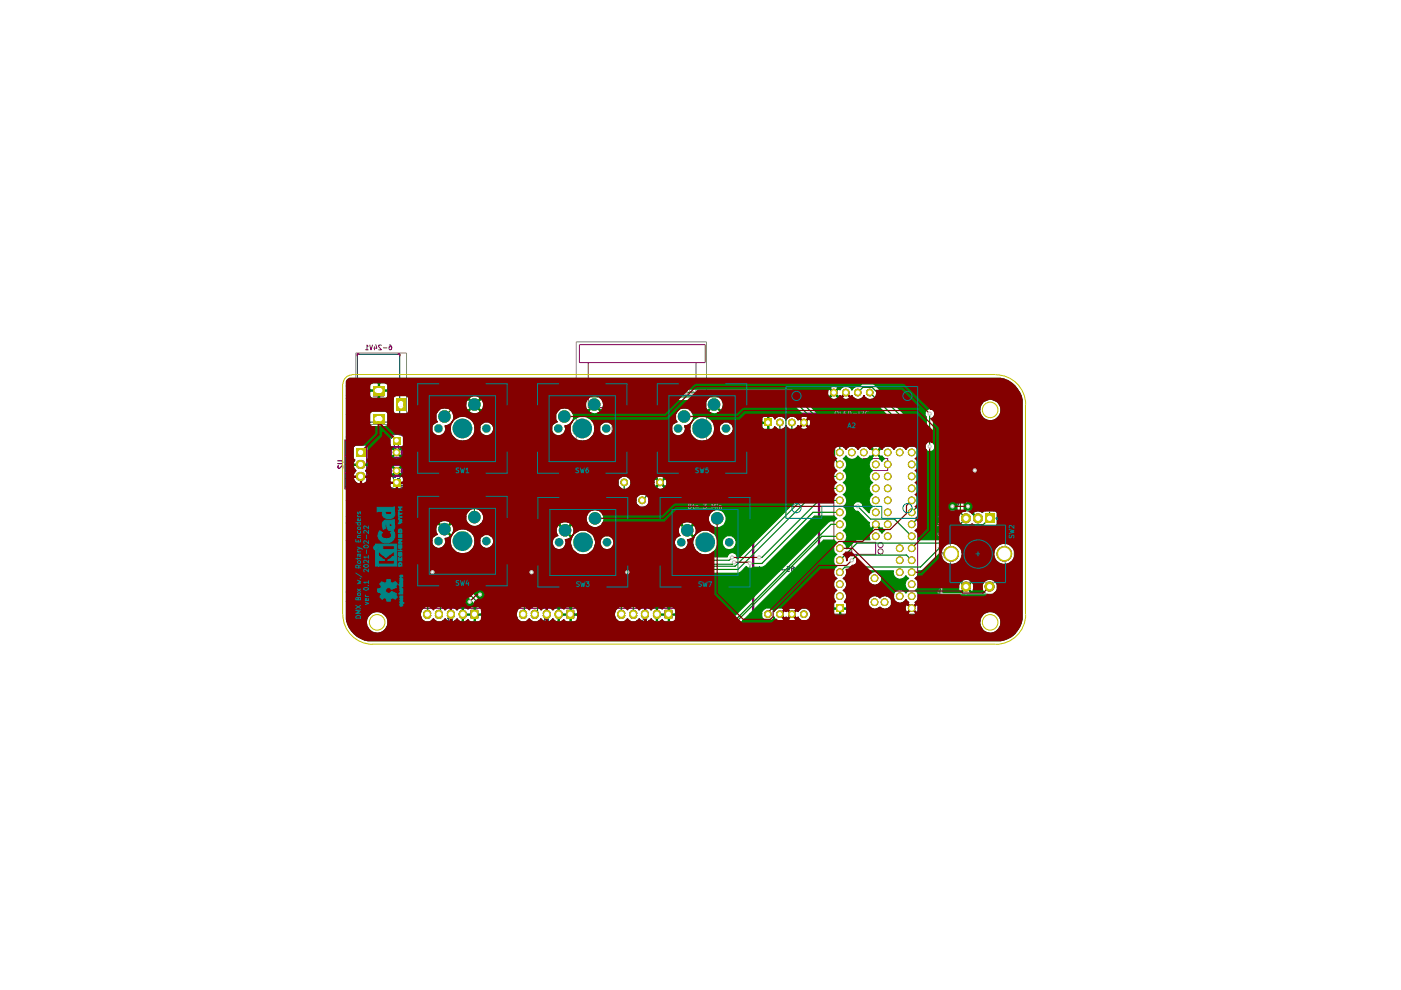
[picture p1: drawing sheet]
<svg xmlns="http://www.w3.org/2000/svg" width="297mm" height="210mm" viewBox="0 0 297 210" stroke-linecap="round" stroke-linejoin="round" font-family="sans-serif">
<g fill="none" stroke="#000084" stroke-width=".21">
<path d="M75.8 75.1h9v14.4h-9zM71.6 97.7h.9l.1 .2-.1 .4h-.9M71.7 98.7l-.1 .4 .4 .2 .6-.7v.7M73.3 93.5h4.4v10h-4.4zM73.3 96.6h1.3M74.6 93.5v10M77 92l.3-1 .3 1M77.1 91.8h.5M78.4 93.1h1v.5M78.4 95v.7l1-.5M78.4 99.5v.6M78.4 99.8h1"/>
<path d="M78.5 97l.7-.1 .2 .3a.55 .55 0 0 1-.5 .3 .55 .55 0 0 1-.5-.3zM78.6 91.1h-.6v.3l.6 .6h-.6M78.8 96.2l-.1-.2h-.2v.5l.3-.1 .1-.4h.4l.1 .2-.1 .3h-.4l-.1-.1M79 91.1l.2-.1a.55 .55 0 0 1 .3 .5 .55 .55 0 0 1-.3 .5l-.3-.3zM79.3 97.9l.1 .4-.2 .2-.4-.1 .1-.5-.5 .1v.4M79.4 93.9h-1l.8 .3-.8 .4h1M79.5 98.6v.8M79.8 100l.8-.1 .2 .1v.3l-.8 .1-.2-.2zM79.8 92h.6M80.1 98.9l-.3 .3h1M80.4 91.4l-.2-.4v1M80.8 98.9v.6"/>
<path d="M80.9 91.7h.7M82.1 91v.9l.4 .1M82.7 92.8h.5M83 92.5v.5M83.4 91.5h-.5l-.1-.3 .2-.2h.4v1M83.6 94.8v.6l.3-.3 .1 .3h.4v-.6M83.7 94.5l-.1-.4 .1-.2h.6l.2 .2-.1 .4M87.3 93.6a.63 .63 0 0 1 1 .2 .54 .54 0 0 1-.6 .3 .54 .54 0 0 1-.4-.5zM87.3 94.6l.6-.2 .4 .3-.2 .3h-.6zM87.5 92.5l-.2 .3h1M87.6 95.4h.5l.2 .2-.1 .2M87.6 95.8h.7"/>
<path d="M87.7 96.4v.3M88.3 96.4h-1v.5M88.3 92.5v.6M125.1 94.4h1.1a.59 .59 0 0 1-.4 .6 .59 .59 0 0 1-.7-.2zM125.1 98.4a.66 .66 0 0 1 1.1 .1v.1a.66 .66 0 0 1-1.1 .1zM125.1 99.3h.8l.3 .2v.2l-.3 .2h-.8M125.1 96.4l1.1 .7M126.2 95.4h-1.1l.7 .4-.7 .3h1.1M126.2 96.4l-1.1 .7M159.7 87.7h14v44.5h-14zM200.4 100l.3 .4M200.7 99.7v1"/>
<path d="M201.3 99.7h.2l.3 .2v.6l-.2 .2-.3-.1zM202.7 100l-.3-.3v1M210.6 100l.3 .4M210.9 99.7v1M211.4 99.7h.3l.2 .2v.6l-.1 .2-.4-.1zM212.9 100l-.3-.3v1M73.3 100.3h1.3M78.5 101.4l-.1 .4 .3 .2 .7-.7v.7M78.5 102.4l-.1 .4 .3 .2 .7-.7v.7M78.5 103.4a.58 .58 0 0 1 .9 .2 .58 .58 0 0 1-1-.1zM78.6 100.4a.6 .6 0 0 1 .8 .2l-.2 .4h-.6l-.2-.2zM79.8 100.9l.8-.1 .2 .2a.53 .53 0 0 1-.5 .4 .53 .53 0 0 1-.5-.3z"/>
<path d="M80.1 101.9h.7l-.1 .4M80.1 102.3h.7M80.3 102.7v.3M80.8 102.7h-1v.5M83.4 100.8v.7M83.7 100.4l.2 .8h-.7M84.2 100.6l.3-.1 .3 .3v.5l-.3 .2-.3-.1M84.9 103h.5M85.2 102.7v.5M125.1 100.2v.6M125.1 100.5h1.1M198.5 106.2h.5v1"/>
<path d="M198.6 106.7h.4M199.5 106.5v.7M199.9 106.5v.5l-.2 .2-.2-.1M200.3 107.2h.6M200.7 100.3l-.3 .4M200.9 106.5l-.3-.3v1M201.3 106.3l.2-.1a.55 .55 0 0 1 .4 .5 .55 .55 0 0 1-.4 .5l-.2-.4zM202.2 100.7h.5M202.3 107.1v.1M202.8 106.3l.1-.1a.55 .55 0 0 1 .4 .5 .55 .55 0 0 1-.4 .5l-.2-.4zM203.5 101.3h1.6v.8h-1.6zM203.7 105.1h1.6v.7h-1.6z"/>
<path d="M204.3 101.6h-.2l.2 .3h-.2M204.4 105.4l-.1-.1 .2 .4h-.2M204.6 105.4h.3l-.1 .3-.2-.1M204.6 101.7l-.1 .2M204.7 101.7l-.2-.2h.2v.4M208.1 101.3h1.6v.8h-1.6zM208.1 105.1h1.6v.7h-1.6zM208.7 101.9h.1M208.7 105.7h.2M208.8 101.6l-.1-.1v.4M208.9 105.4l-.2-.1v.4M209.1 105.4l.2-.1v.2v.2l-.2-.1"/>
<path d="M209.2 101.7l-.2 .2M209.3 101.7l-.3-.1 .3-.1v.4M210.6 106.2h.5v1M210.7 106.7h.4M210.8 100.3l-.2 .4M211.5 106.5v.7M211.9 106.5v.6h-.4M212.3 100.7h.6M212.4 107.2h.5M212.9 106.5l-.2-.3v1M213.4 106.3l.2-.1a.55 .55 0 0 1 .4 .5 .55 .55 0 0 1-.4 .5l-.2-.2zM214.4 107.1v.1"/>
<path d="M214.8 106.3l.2-.1 .3 .1v.7l-.2 .2-.3-.2zM83.1 124.6h.6v1M83.3 125.1h.4M84.2 125v.6M84.6 125v.5l-.2 .1-.2-.1M85 125.6h.5M85.5 124.9l-.2-.3v1M86 124.7l.1-.1a.52 .52 0 0 1 .5 .5 .52 .52 0 0 1-.4 .5l-.3-.4zM87 125.5v.1M87.4 124.8l.1-.2a.52 .52 0 0 1 .5 .5 .52 .52 0 0 1-.4 .5l-.2-.2zM88.1 128.6h15v3.8h-15zM89 124.7h1.6v.9h-1.6z"/>
<path d="M89 122.2h1.6v.8h-1.6zM89.2 134.1h.5M89.5 125l.3 .2-.2-.1-.1 .2h.3M89.6 122.4l.4 .4M89.7 133.3l-.2-.2v1M89.8 122.5h-.3v.3h.3M89.9 125h.2v.3h-.2M89.9 122.7l-.3 .4M90 122.1v1M90 122.6l-.1 .2M90.1 122.6l-.2-.1h.2v.3M90.5 122.2l.1-.1a.52 .52 0 0 1 .4 .5 .52 .52 0 0 1-.3 .5l-.3-.4z"/>
<path d="M90.8 133.4h.2l.1 .2M91.1 133.4v.7M91.4 123.1h.5M91.9 122.3l-.2-.2v1M92 133.8l-.5-.1v-.3l.5 .1v.4l-.1 .2-.4-.1M92.1 122.4l.4 .4M92.4 122.7l-.3 .4M92.5 133.4l.4 .1v.5h-.4M92.5 122.1v1M92.5 133.1v1M93 122.2v-.1a.52 .52 0 0 1 .5 .5 .52 .52 0 0 1-.4 .5l-.2-.4zM93.4 133.4h.3l.1 .2-.2 .5-.3-.1z"/>
<path d="M93.5 124.7h1.5v.9h-1.5zM93.5 122.2h1.5v.8h-1.5zM93.8 123.1h.6M94 125.2l-.1 .1h.3l-.3-.3h.3l-.1 .2M94 122.6v.2M94.1 122.4l.1 .3h-.3M94.1 133.4h.5l.1 .2-.2 .5-.4-.1M94.4 125l.2 .1v.2h-.2M94.4 122.3l-.3-.2v1M94.4 122.6v.2M94.6 122.6h-.2v-.1h.2v.3M95.5 131.1h-.6l.3 .5h-.2l-.1 .1 .1 .5 .5-.1"/>
<path d="M95.5 133.5h-.4v.6M95.5 133.4v.7M95.9 131.1v1l.4 .1M95.9 133.1h.5v1h-.5M96 124.6h.5v1M96.1 133.5h.3M96.2 125.1h.3M97 125v.6M97.5 125v.5l-.2 .1-.3-.1M97.5 133.4l.5 1.1M97.9 125.6h.6M98 133.4l-.2 .7"/>
<path d="M98.3 133.4l.3 .2M98.5 124.9l-.4-.3v1M98.6 133.4v.7M98.9 124.7l.1-.1a.52 .52 0 0 1 .4 .5 .52 .52 0 0 1-.3 .5l-.3-.4zM99.1 133.7l.4 .1-.1 .3-.3-.1M99.5 133.4h-.4v.7M99.8 125.5v.1M99.8 133.4h.4M100.1 133.1v.8l-.3 .2M100.3 124.7l.1-.1a.52 .52 0 0 1 .5 .5 .52 .52 0 0 1-.4 .5l-.3-.4zM100.6 133.4h.3l.1 .2-.2 .5-.3-.1zM101.7 133.6l-.4 .5"/>
<path d="M101.9 133.6l-.5-.1v-.4h.5v1M103.5 130.3v2.5h-2.5M107.9 123.2h.5v1M108.1 123.6h.3M108.4 128.6h15v3.8h-15zM108.9 124.1h.4v-.6v1M108.9 123.5v.7M109 123.9l.3 .3M109.2 124.1l-.2 .4M109.3 122.2h1.6v.8h-1.6zM109.6 124.7h1.6v.9h-1.6zM109.7 124.2h.6"/>
<path d="M109.8 123.6l.4-.1 .1 .2v.6l-.1 .2-.4-.1zM109.9 122.5l.2 .1h-.2v.2h.2M110.1 133.2l-.5-.1-.1 .2 .7 .8h-.7M110.1 125h.2v.3h-.2v-.2l.2 .1M110.3 123.4l-.2-.2v1M110.4 122.6l-.2 .2M110.4 125l.3 .1v.2h-.3M110.4 122.6l-.2-.1h.2v.3M110.7 124.5h.6M110.8 123.2h.4l.1 .2v.6l-.3 .2-.3-.4zM111.1 133.4h.2l.1 .2M111.3 123.8l-.3-.3v1"/>
<path d="M111.4 133.4v.7M111.7 124.1v.1M112.2 123.3l.3-.1 .2 .2v.6l-.3 .2a.68 .68 0 0 1-.2-.9zM112.4 133.8l-.6-.1v-.3l.6 .1v.4l-.2 .2-.4-.1M112.4 126.1h.5v.9M112.5 126.5h.4M112.8 133.4l.4 .1v.5h-.4M112.8 133.1v1M113.4 126.4v.6M113.4 123.9l.4 .3M113.7 133.4h.3l.1 .2-.1 .5-.4-.1zM113.7 124.1l-.3 .4"/>
<path d="M113.8 126.4v.5h-.4M113.8 122.2h1.5v.8h-1.5zM113.8 123.5v1M114 124.7h1.6v.9h-1.6zM114.2 123.7l.2-.2a.47 .47 0 0 1 .4 .5 .47 .47 0 0 1-.4 .5l-.2-.2zM114.2 127h.5M114.3 122.5l.2 .1v.2h-.2v-.2h.2M114.5 133.4h.4l.1 .2-.2 .5-.3-.1M114.5 125.2l.2 .1 .1-.3h-.3v.3h.2M114.7 126.3l-.2-.2v.9M114.8 122.6l-.1 .2M114.9 122.6h-.2v-.1h.2v.3"/>
<path d="M114.9 125h.2v.3h-.2M115.1 124.5h.6M115.2 126.2l.1-.1a.47 .47 0 0 1 .5 .4 .47 .47 0 0 1-.5 .5l-.2-.3zM115.2 132.2h.6M115.7 123.8l-.3-.3v1M115.8 131.5l-.3-.4v1.1M115.8 133.5h-.4v.6M115.8 133.4v.7M116.2 126.9v.1M116.2 131.1v1l.4 .1M116.2 133.1h.6v1h-.6M116.4 133.5h.4"/>
<path d="M116.6 126.2l.2-.1a.47 .47 0 0 1 .4 .4 .47 .47 0 0 1-.4 .5l-.2-.2zM117.9 133.4l.5 1.1M118.4 133.4l-.3 .7M118.6 133.4l.3 .2M118.9 133.4v.7M119.4 133.7l.4 .1-.1 .3-.3-.1M119.8 133.4h-.4v.7M120.1 133.4h.4M120.4 133.1v.8l-.3 .2M120.9 133.4h.3l.1 .2-.1 .5-.4-.1zM122 133.6l-.3 .5M122.3 133.6l-.6-.2 .1-.3h.5v1"/>
<path d="M123.8 130.3v2.5h-2.5M127.8 123h.6v1M128 123.5h.4M128.8 123.4v.6M129.2 123.4v.6h-.4M129.2 128.6h15.1v3.8h-15.1zM129.6 124h.6M129.9 124.7h1.6v.9h-1.6zM129.9 122.2h1.6v.8h-1.6zM130.2 123.3l-.2-.3v1M130.6 125h-.3l.2 .3M130.6 123.2l.2-.2 .3 .2v.7l-.1 .1-.4-.1z"/>
<path d="M130.7 122.5h-.3l.2 .3M130.8 125l.2 .1-.1 .2h-.1M130.9 122.4l.4 .4M130.9 122.6v.2M131 133.1h-.7l.3 .3a.34 .34 0 0 0-.3 .3 .34 .34 0 0 0 .3 .4l.4-.1M131 122.6h-.1v-.1h.1v.3M131.2 122.7l-.3 .4M131.3 122.1v1M131.6 124h.1M131.8 122.2l.1-.1a.52 .52 0 0 1 .5 .5 .52 .52 0 0 1-.4 .5l-.3-.4zM132 133.4l.2 .2M132.1 123.2l.1-.2 .4 .2v.7l-.3 .1-.2-.1z"/>
<path d="M132.2 133.4v.7M132.7 122.4l.4 .4M132.9 122.7l-.2 .4h.6M133.1 123h.5v1M133.1 122.1v1M133.2 133.8l-.5-.1 .1-.3 .4 .1v.4l-.2 .2-.2-.1M133.3 122.3l-.3-.2v1M133.3 123.5h.3M133.6 133.4l.4 .1v.5h-.4M133.6 122.1h.3l.1 .2v.6l-.1 .2-.4-.2zM133.6 133.1v1M134 123.4v.6"/>
<path d="M134.3 124.7h1.6v.9h-1.6zM134.5 123.4v.6h-.5M134.5 122.2h1.6v.8h-1.6zM134.5 123.1h.5M134.5 133.4h.4l.1 .2-.2 .5-.3-.1zM134.7 125h.1v.3h-.1zM135 124h.5M135 122.6v.2h.2l-.2-.3h.2l-.1 .1M135 125.3h.3M135 122.3l-.3-.2v1M135.3 125.1l-.1-.1v.3M135.3 133.4l.5 .1v.5h-.5"/>
<path d="M135.4 125l.3 .2-.3 .1M135.5 123.3l-.3-.3v1M135.5 122.6l-.2 .2M135.6 122.6h-.3v-.1h.3v.3M136 123.1l.2-.1a.58 .58 0 0 1-.1 1l-.2-.1zM136.1 131.5v.7M136.4 131.1l.3 .7h-.6M136.7 133.5h-.5v.6M136.7 133.4v.7M136.9 124h.1M137.1 131.1v.8l.1 .3h.3M137.1 133.1h.5v1h-.5"/>
<path d="M137.2 133.5h.4M137.3 123.2l.2-.2 .3 .2v.7l-.1 .1-.4-.1zM138.7 133.4l.5 1.1M139.2 133.4l-.3 .7M139.4 133.4l.3 .2M139.7 133.4v.7M140.2 133.7l.4 .1-.1 .3-.3-.1M140.6 133.4h-.4v.7M141 133.4h.3M141.2 133.1v.8l-.2 .2M141.6 133.5l.5-.1 .1 .5-.2 .2-.4-.1zM142.8 133.6l-.3 .5"/>
<path d="M143.1 133.6l-.5-.1-.1-.2 .2-.2h.4v1M144.6 130.3v2.5h-2.4M161 120.6l.3-.1 .2 .1v.5h-.5M161 120.1v1.1M162 120.1l-.1 1.1M162.9 120.8l-.5-.1 .2-.2 .3 .1v.4l-.2 .2-.2-.1M163.3 120.1v.1M163.3 120.5v.7M164.3 120.6h-.5v.6M164.3 120.1v1.1M164.7 120.2h.5v.4l-.5 .2v.3h.5M165.7 120.8h.8"/>
<path d="M166.9 120.1h.5v.5h-.5v.5h.5M168 120.6h-.2v.5a.32 .32 0 0 0 .5 0 .32 .32 0 0 0-.2-.5h-.2l-.1-.4 .3-.1 .3 .2-.3 .3M168.8 120.5v.7M169.1 120.1l.2 .7h-.6M169.7 120.1l.6 1.1M170.3 120.1l-.6 1.1M170.5 121.2l.4-1.1 .3 1.1M170.7 120.9h.4M171.5 121.2v-1.1l.4 .8 .3-.8v1.1M177.7 132.3l-.5-.1-.1 .2 .6 .9h-.6M178.1 133.1v.2M179.2 132.2h-.6l.3 .4-.3 .1v.4l.1 .2 .5-.2"/>
<path d="M179.5 132.6l.2 .7 .2 .2M179.9 132.6l-.2 .7M180.3 132.6h.4v.2l-.4 .3 .1 .2 .3-.1M181.5 132.7h-.4v.6M181.5 132.6v.7M182.5 132.9l-.6-.1 .1-.2 .5 .1v.4l-.2 .2-.3-.1M183.3 132.9l-.5-.1 .1-.2h.4v.6h-.4M183.6 132.2h.5M183.9 132.2v1.1"/>
<circle cx="84.1" cy="94.7" r="2.58"/>
<circle cx="84.1" cy="101" r="2.58"/>
</g>
<g fill="none" stroke="#848484" stroke-width=".21">
<path d="M75.4 74.8h10.8v15.2h-10.8zM122.2 72.5h27.6v34.9h-27.6zM73.1 93.2h4.9v10.5h-4.9zM202.7 100.9h3.3v1.5h-3.3zM202.9 104.7h3.3v1.5h-3.3zM207.3 104.7h3.3v1.5h-3.3zM207.3 100.9h3.3v1.5h-3.3zM87.5 128.1h16v4.8h-16zM88.1 124.5h3.3v1.4h-3.3zM88.1 121.9h3.3v1.5h-3.3zM92.6 124.5h3.3v1.4h-3.3zM92.6 121.9h3.3v1.5h-3.3z"/>
<path d="M107.9 128.1h16v4.8h-16zM108.5 121.9h3.3v1.5h-3.3zM108.7 124.5h3.3v1.4h-3.3zM112.9 121.9h3.3v1.5h-3.3zM113.1 124.5h3.3v1.4h-3.3zM128.8 128.1h16v4.8h-16zM129 124.5h3.3v1.4h-3.3zM129 121.9h3.3v1.5h-3.3zM133.4 124.5h3.3v1.4h-3.3zM133.6 121.9h3.3v1.5h-3.3z"/>
<circle cx="84.1" cy="94.7" r="2.75"/>
<circle cx="84.1" cy="101.1" r="2.75"/>
</g>
<g fill="none" stroke="#840084" stroke-width=".21">
<path d="M122.9 73.1h26.6v3.8h-26.6zM124.7 76.9v9.5h22.9v-9.5M71.6 97.7h.9l.1 .2-.1 .4h-.9M71.7 98.7l-.1 .4 .4 .2 .6-.7v.7M73.2 93.4h4.6v10.2h-4.6zM73.2 96.6h1.5M74.7 93.4v10.2M79.8 94.8v.6l.4-.3 .1 .3h.4v-.6M79.8 94.5v-.3l.2-.3h.5l.3 .2-.1 .4M81.7 100h1.4M81.8 95.9h1.3M81.8 95.8h1.3"/>
<path d="M81.8 99.9h1.3M81.8 99.8h1.3M81.9 96h1.2M81.9 99.7h1.2M82 96.1h1.1M82 96.2h1.1M82 99.5h1.1M82 99.6h1.1M82 96.3h1.1M82 99.4h1.1M82.1 96.4h1M82.1 99.3h1"/>
<path d="M82.2 96.4h.9M82.2 96.5h.9M82.2 99.2h.9M82.3 99.1h.8M82.4 99.1h.7M82.5 99h.6M82.5 98.9h.6M82.7 98.8h.4M82.8 98.7h2.5M83.1 98.6h2M83.1 97.1h1.9M83.3 98.6h1.6"/>
<path d="M83.4 97.2h1.4M83.6 98.5h1M83.8 97.3h.5M85.1 96.4h.8M85.1 96.5h.8M85.1 96.4h.9M85.1 98.8h.3M85.1 98.9h.5M85.1 99h.6M85.1 99.1h.7M85.1 99.5h1.1M85.1 99.6h1.1"/>
<path d="M85.1 99.1h.8M85.1 99.2h.8M85.1 99.3h.9M85.1 99.4h1M85.1 99.7h1.3M85.1 99.7h1.2M85.1 99.9h1.3M85.1 100h1.3M85.1 99.8h1.3M129.8 86.4v12.7h12.7v-12.7M146.8 98.3l-.1 .4 .5 .1 .5-.6v.6M147.7 97.5l-.1 .3h-.9"/>
<path d="M73.2 100.3h1.5M81.5 100.8h1.6M81.5 100.8h5.1M81.5 100.6h1.6M81.5 100.7h1.6M81.5 100.5h1.6M81.5 100.4h1.6M81.5 100.9h5.2M81.5 101h5.2M81.6 100.3h1.5M81.6 100.2h1.5M81.7 100.1h1.4"/>
<path d="M85.1 100.3h1.4M85.1 100.8h1.5M85.1 100.6h1.5M85.1 100.7h1.5M85.1 100.5h1.5M85.1 100.4h1.5M85.1 100.2h1.4M85.1 100.1h1.3M85.3 103.6h.5M85.5 103.4v.5M137.5 105.7v.7l.4-.3 .2 .3h.2l.2-.2-.1-.5M141.6 102.4l-.3 .2h1"/>
<path d="M142.3 102.4v.5"/>
<circle cx="84.1" cy="101" r="2.67"/>
</g>
<path d="M125.5 102.7a.65 .65 0 0 1 .9 .2l1.2 1.2a.63 .63 0 0 1 .4 .8l-.3 .2h-.3l-1.9-1.8z" fill="#840084"/>
<path d="M132.3 99.1v1.6M136.1 99.1v5.4M140 99.1v1.6M125.5 102.7a.65 .65 0 0 1 .9 .2l1.2 1.2a.63 .63 0 0 1 .4 .8l-.3 .2h-.3l-1.9-1.8zM130 102l-.1 .4 .2 .2 .8-.7v.7" fill="none" stroke="#840084" stroke-width=".21"/>
<path d="M126.5 100.1l3.1-.1 .2 .6-.3 .3h-2.5l-.4-.1-.2-.3z" fill="#840084"/>
<path d="M126.5 100.1l3.1-.1 .2 .6-.3 .3h-2.5l-.4-.1-.2-.3z" fill="none" stroke="#840084" stroke-width=".21"/>
<path d="M122.9 94.3l.2-.1a.38 .38 0 0 1 .3-.2 .38 .38 0 0 1 .3 .3v2.9l-.2 .1h-.4l-.2-.3z" fill="#840084"/>
<g fill="none" stroke="#840084" stroke-width=".21">
<path d="M122.9 94.3l.2-.1a.38 .38 0 0 1 .3-.2 .38 .38 0 0 1 .3 .3v2.9l-.2 .1h-.4l-.2-.3zM176.8 94.7h17.8v35.5h-17.8zM183.1 97.2h5.1v2.5h-5.1zM165.9 117.3h.6M166.5 116.7l-.3-.4v1M166.8 117.3l.3-1 .4 1M166.9 117.1h.4M180.6 115h5.1v2.5h-5.1zM201.3 105l-.3-.1-.3 .3 .7 .7h-.7M201.3 101.2l-.3-.1-.3 .3 .7 .7h-.7M201.8 105a.45 .45 0 0 1 .6 .4 .45 .45 0 0 1-.6 .4M202 101.6l-.2 .5"/>
<path d="M202.3 101.6h-.5v-.4l.5-.1v1M204.1 101.2h.5M204.1 102.2h.5M204.4 106h.2M204.4 105h.2M208.6 101.2h.5M208.6 102.2h.5M208.8 106h.3M208.8 105h.3M210.9 105.9h.6M210.9 102.1h.6M211.5 105.2l-.3-.3v1"/>
<path d="M211.5 101.4l-.3-.3v1M211.9 105a.45 .45 0 0 1 .6 .4 .45 .45 0 0 1-.6 .4M212.2 101.6l-.3 .5M212.4 101.6h-.4l-.1-.4 .5-.1v1M86.1 124.6h.5v.5h-.5l-.1 .3 .3 .2h.2l.1-.1M86.4 122.1h-.5l.3 .3-.3 .1v.4l.1 .2 .4-.2M87 124.7l.5-.1a.52 .52 0 0 1 .1 .7 .52 .52 0 0 1-.6 .3v-.1M87.1 122.6l-.3 .5M87.4 122.6h-.4l-.2-.2 .1-.3h.5v1M88 130.2h.5v-1.2h14.2v1.2h.5M88 128.5h15.2v4h-15.2zM88 131.1h1v1.4"/>
<path d="M89.6 122.1h.5M89.6 123.1h.5M89.7 124.6h.2M89.7 125.6h.2M94 122.1h.5M94 123.1h.5M94.1 124.6h.3M94.1 125.6h.3M96.6 125.1h-.2v.4l.2 .1 .3-.1v-.4l-.5-.1 .1-.4 .4 .1v.3l-.1 .1M96.7 122.4v.7M96.9 122l.3 .8h-.6M97.4 124.7l.4-.1 .2 .3v.5l-.2 .2h-.3l-.1-.1"/>
<path d="M97.9 122.6l-.3 .5M98.1 122.6l-.5-.1v-.3l.5-.1v1M103.2 131.1h-1v1.4M103.5 130.3v2.5h-2.5M106 129.2h-1.9l1.1 1.2a.78 .78 0 0 0-1.1 .6v.7l.6 .5h.9l.4-.3M106.6 122.1h.4l.1 .4-.4-.1-.2 .2 .1 .4 .3 .1 .2-.2M106.8 124.6h.4l.2 .5-.1 .5h-.5v-.5l.4-.1 .2 .1M107.8 124.7l.4-.1a.52 .52 0 0 1 .2 .7 .52 .52 0 0 1-.6 .3v-.1M107.8 122.6l-.4 .5M108 122.6h-.4l-.2-.2 .1-.3h.5v1M108.3 130.2h.5v-1.2h14.2v1.2h.5M108.3 128.5h15.2v4h-15.2z"/>
<path d="M108.3 131.1h1v1.4M109.9 122.1h.5M109.9 123.1h.5M110.2 124.6h.3M110.2 125.6h.3M114.3 122.1h.5M114.3 123.1h.5M114.6 124.6h.3M114.6 125.6h.3M116.9 125.1l.3 .1 .3-.1-.1-.5-.4 .1a.61 .61 0 0 0 .4 .9M117 122.1h.3l.2 .4-.1 .5h-.4v-.5l.3-.1 .2 .2M117.9 124.7l.5-.1a.52 .52 0 0 1 .1 .7 .52 .52 0 0 1-.6 .3v-.1"/>
<path d="M118.2 122.6l-.3 .5M118.4 122.6l-.5-.1v-.3l.5-.1v1M123.5 131.1h-1v1.4M123.8 130.3v2.5h-2.5M129.1 128.5v4M129.6 129v1.2h-.5M181.9 125.1h7.6v6.4h-7.6zM184.8 133.3h.6M185.4 132.5l-.2-.3v1.1M185.8 132.2v.8l.3 .3 .3-.3v-.8"/>
<circle cx="186.7" cy="116.9" r=".55"/>
<circle cx="186.7" cy="115.6" r=".55"/>
</g>
<g fill="none" stroke="#840084" stroke-width=".51">
<path d="M159.7 87.7h14v44.5h-14zM161.5 94.1h10.2v6.9h-10.2z"/>
<circle cx="164.1" cy="97.2" r="1.82"/>
<circle cx="169.2" cy="97.2" r="1.82"/>
</g>
<path d="M104.9 98a.88 .88 0 0 1 1-.5 .88 .88 0 0 1 .7 .9h-.5l-.1-.4h-.4l-.3 .3 .3 .5 .4-.1 .1-.3h.5l-.2 .6a.94 .94 0 0 1-1.5-.3z" fill="#840084"/>
<path d="M104.9 98a.88 .88 0 0 1 1-.5 .88 .88 0 0 1 .7 .9h-.5l-.1-.4-.5 .1-.2 .2 .3 .5 .4-.1 .1-.3h.5l-.2 .6a.94 .94 0 0 1-1.5-.3z" fill="none" stroke="#840084" stroke-width=".21"/>
<path d="M91 94l1.1-.4a2.77 2.77 0 0 1 2.9 1.7l.3 .8 .8-.4h1.5l.6 .4a1.61 1.61 0 0 1 .9 1.1h-.4l-.7-.6a2.13 2.13 0 0 0-2.3-.2l-.7 .4-.3-.2v-.8l-.3-.8a2.06 2.06 0 0 0-2.2-.9l1.1 1.2v.2l.6 .9v.3l-.3 .2-.7-.5a2.89 2.89 0 0 0-2.1 .3l-.4 .3 .4-.1 .1 .3 1.1-.1 .1 .2h.9l1 .4 .5 .6h-.6l-.4-.3-.5 .8 .5 .2 .4-.7h.6l.4 1.4h.2l.1 1h.3v.6a2.13 2.13 0 0 0-.1-2.9v-.2l.3-.2 1 .8 .3-.1 .5 .4 .2-.1 .6 .6v-.3a2.28 2.28 0 0 0-2-1.7l-.3-.1v-.4h.7l.1-.4 .9 .5h1.4l.3 .6-1.1-.3-.2 .2-1.1-.3a2.77 2.77 0 0 1 1.8 1.8v.6l-.5 .7-.5-.7-.3 .1-.5-.6-.3 .1-.6-.6a2.07 2.07 0 0 1 .1 2l-.4 .8-.5 .3h-.4l.1-.7-.3-.1 .1-.9h-.4v-1.1l-.2-.3-.4 .6h-1.2v.4l.4 .1 .3-.5h.5l-.5 1-1-.3-.2 .3v.2l.1 .1h.6l.1-.3h.4l-.2 .7-1.2-.1v.6l.5 .1 .2-.1 .1-.5h.4l-.1 1.4h-.4v-.4l-.9-.1v.8h.8l.1-.3h.4l.2 1.4h-.5l-.1-.6h-.9v.6h1.5v.2l1.9 .9 1.1 1.1h-.6l-1.2-1-1-.4h-.1l.1 .6h-.6v-.9h-1.1l.1 .9h1.6v.2l-.6 .3-1.4-.2-.3-.9-.2-.1-1.1 .5-.9 .7v.2l.7 .2 2.1 .4h1.7l2.1-.5 .8 .1-.3 .2a7.8 7.8 0 0 1-3.8 .7h-.9l-1.2-.3-1.8-.7 .1-.4 .5-.3a4.8 4.8 0 0 1 2.1-1.3l.1-1.9 .5-1.7 .6-1.6 .8-1.1a1.37 1.37 0 0 0-1.3 0l-.1-.3-1 .2-.3-.3-.8 .1 .4-.7 .9-.7 .6-.2h1.6l-.4-.3v-.2l-.5-.4-.1-.3-.3-.1-.2-.3z" fill="#840084"/>
<path d="M91 94l1.1-.4a2.77 2.77 0 0 1 2.9 1.7l.3 .8 .8-.4h1.5l.6 .4a1.61 1.61 0 0 1 .9 1.1h-.4l-.7-.6a2.13 2.13 0 0 0-2.3-.2l-.7 .4-.3-.2v-.8l-.3-.8a2.06 2.06 0 0 0-2.2-.9l1.1 1.2v.2l.6 .9v.3l-.3 .2-.7-.5a2.89 2.89 0 0 0-2.1 .3l-.4 .3 .4-.1 .1 .3 1.1-.1 .1 .2h.9l1 .4 .5 .6h-.6l-.4-.3-.5 .8 .5 .2 .4-.7h.6l.4 1.4h.2l.1 1h.3v.6a2.13 2.13 0 0 0-.1-2.9v-.2l.3-.2 1 .8 .3-.1 .5 .4 .2-.1 .6 .6v-.3a2.28 2.28 0 0 0-2-1.7l-.3-.1v-.4h.7l.1-.4 .9 .5h1.4l.3 .6-1.1-.3-.2 .2-1.1-.3a2.77 2.77 0 0 1 1.8 1.8v.6l-.5 .7-.5-.7-.3 .1-.5-.6-.3 .1-.6-.6a2.07 2.07 0 0 1 .1 2l-.4 .8-.5 .3h-.4l.1-.7-.3-.1 .1-.9h-.4v-1.1l-.2-.3-.4 .6h-1.2v.4l.4 .1 .3-.5h.5l-.5 1-1-.3-.2 .3v.2l.1 .1h.6l.1-.3h.4l-.2 .7-1.2-.1v.6l.5 .1 .2-.1 .1-.5h.4l-.1 1.4h-.4v-.4l-.9-.1v.8h.8l.1-.3h.4l.2 1.4h-.5l-.1-.6h-.9v.6h1.5v.2l1.9 .9 1.1 1.1h-.6l-1.2-1-1-.4h-.1l.1 .6h-.6v-.9h-1.1l.1 .9h1.6v.2l-.6 .3-1.4-.2-.3-.9-.2-.1-1.1 .5-.9 .7v.2l.7 .2 2.1 .4h1.7l2.1-.5 .8 .1-.3 .2a7.8 7.8 0 0 1-3.8 .7h-.9l-1.2-.3-1.8-.7 .1-.4 .5-.3a4.8 4.8 0 0 1 2.1-1.3l.1-1.9 .5-1.7 .6-1.6 .8-1.1a1.37 1.37 0 0 0-1.3 0l-.1-.3-1 .2-.3-.3-.8 .1 .4-.7 .9-.7 .6-.2h1.6l-.4-.3v-.2l-.5-.4-.1-.3-.3-.1-.2-.3zM87.2 101.5l.8-.2v.6M87.4 100.8l-.1-.4a.52 .52 0 0 1 .6-.2 .52 .52 0 0 1 .3 .6M87.6 101.8h.7" fill="none" stroke="#840084" stroke-width=".21"/>
<path d="M120.4 102.7l.3-.2h.2l.4 .2v.4l-1.5 1.4a.67 .67 0 0 1-1.1 .4v-.5z" fill="#840084"/>
<path d="M118.7 104.4l2-1.9h.2l.4 .2-.1 .6-1.4 1.2a.67 .67 0 0 1-1.1 .4z" fill="none" stroke="#840084" stroke-width=".21"/>
<path d="M102.6 95.3l.1-.1a8.3 8.3 0 0 1 6.6 3.4l1 1 1.1-.2 .7 .2 .7 1h-.5l-.4-.4a.77 .77 0 0 0-1.2-.2l.8 1.1 .8-.5h.5l-.4 .6-.5 .4v.3l-.5-.1a18.1 18.1 0 0 0-5.3-5.3 6.8 6.8 0 0 0-3.1-.9 8.3 8.3 0 0 0 3.3 6l2.3 2 .7 .4 2.1-2.1h.5l-.3 .6 .5 .7h-.6l-.2-.4-1.1 1.1 .4 .2 .9-.9h.6v.2a2.18 2.18 0 0 1 1.5 2.2h-.5l-.1-.2a1.48 1.48 0 0 0-1.2-1.6l-.3 .4h-3l-1.1-.9-.1 .3a.99 .99 0 0 0 .5 1.2l.2 .1 .5-.7h3l-.2 .2a1.46 1.46 0 0 0 1.5 1.2h.8v.4l-.2 .2-.8-.2a2.06 2.06 0 0 1-1.7-1.3l-.7-.3a1.46 1.46 0 0 0-2 1h-.4l-.9-.9-.1-.8 .2-.8a12.6 12.6 0 0 1-4.1-5 4 4 0 0 1-.3-2.6z" fill="#840084"/>
<path d="M102.6 95.3l.1-.1a8.3 8.3 0 0 1 6.6 3.4l1 1 1.1-.2 .7 .2 .7 1h-.5l-.4-.4a.77 .77 0 0 0-1.2-.2l.8 1.1 .8-.5h.5v.2l-.9 .8v.3l-.5-.1a18.1 18.1 0 0 0-5.3-5.3 6.8 6.8 0 0 0-3.1-.9 8.3 8.3 0 0 0 3.3 6l2.3 2 .7 .4 2.1-2.1h.5l-.3 .6 .5 .7h-.6l-.2-.4-1.1 1.1 .4 .2 .9-.9h.6v.2a2.18 2.18 0 0 1 1.5 2.2h-.5l-.1-.2a1.48 1.48 0 0 0-1.2-1.6l-.3 .4h-3l-1.1-.9-.1 .3a.99 .99 0 0 0 .5 1.2l.2 .1 .5-.7h3l-.2 .2a1.46 1.46 0 0 0 1.5 1.2h.8v.4l-.2 .2-.8-.2a2.06 2.06 0 0 1-1.7-1.3l-.7-.3a1.46 1.46 0 0 0-2 1h-.4l-.9-.9-.1-.8 .2-.8a12.6 12.6 0 0 1-4.1-5 4 4 0 0 1-.3-2.6z" fill="none" stroke="#840084" stroke-width=".21"/>
<path d="M123.1 103.6l.2-.1 .4 .3v2.8l-.1 .2h-.4l-.3-.3v-2.5z" fill="#840084"/>
<path d="M123 103.8l.3-.3 .4 .3v2.8l-.1 .2h-.4l-.3-.3z" fill="none" stroke="#840084" stroke-width=".21"/>
<path d="M118.7 96l.6-.2 2 1.9v.4l-.4 .3-.2-.1-1.8-1.7z" fill="#840084"/>
<path d="M118.7 96l.6-.2 2 1.9v.4l-.4 .3-.2-.1-1.8-1.7z" fill="none" stroke="#840084" stroke-width=".21"/>
<path d="M117.2 100h2.7l.4 .5-.2 .3-2.4 .1-.6-.1-.1-.2v-.3z" fill="#840084"/>
<path d="M117.2 100h2.7l.4 .5-.2 .3-2.4 .1-.6-.1-.1-.2v-.3z" fill="none" stroke="#840084" stroke-width=".21"/>
<path d="M125.4 97.7l1.9-1.8a.46 .46 0 0 1 .5-.1 .46 .46 0 0 1 .3 .5l-2.2 2.1-.4-.1z" fill="#840084"/>
<path d="M125.4 97.7l1.9-1.8a.46 .46 0 0 1 .5-.1 .46 .46 0 0 1 .3 .5l-2.2 2.1-.4-.1z" fill="none" stroke="#840084" stroke-width=".21"/>
<path d="M121.1 98.7a2.89 2.89 0 0 1 3.1-.9 2.89 2.89 0 0 1 2 2.5l-.9 .1a2.13 2.13 0 0 0-1.4-1.9 1.96 1.96 0 0 0-2.5 1.8 1.96 1.96 0 0 0 2.3 2 1.92 1.92 0 0 0 1.6-1.9h.8a2.79 2.79 0 0 1-3.4 2.8 2.79 2.79 0 0 1-1.8-4z" fill="#840084"/>
<g fill="none" stroke="#840084" stroke-width=".21">
<path d="M76.2 75h-.5v.5M77.5 74.2h.6M78.1 73.4l-.3-.2v1M78.4 73.2l.3 1 .3-1M79.4 73.5v.7M79.7 73.1l.2 .7h-.7M80.9 73.2h-.6v.1l.6 .9h-.6M81.3 73.7h.7M82.5 73.2h.4l.2 .7-.3 .3-.3-.2v-.4l.1-.1 .5 .2M84.3 75h.5v.5M75.7 81.3v1M75.7 89.1v.5h.5"/>
<path d="M79.1 84h2.3M81.5 95h1.6M81.5 94.9h1.6M81.5 95.1h1.6M81.5 94.7h5.2M81.5 94.8h5.1M81.5 95.2h1.6M81.6 95.3h1.5M81.6 95.4h1.5M81.6 95.5h1.5M81.7 95.8h1.4M81.7 95.6h1.4"/>
<path d="M81.7 95.7h1.4M82.3 96.6h.8M82.4 92.1h.5M82.5 96.7h.6M82.5 96.8h.6M82.6 91.9v.5M82.7 96.9h.4M82.8 96.9h2.5M83 97h2.2M84.8 81.3v1M84.8 89.1v.5h-.5M85.1 95.3h1.5"/>
<path d="M85.1 95.4h1.4M85.1 95.5h1.4M85.1 96h1.2M85.1 96.1h1.1M85.1 95.8h1.3M85.1 95.9h1.3M85.1 95.6h1.4M85.1 95.7h1.3M85.1 96.3h1M85.1 96.2h1.1M85.1 96.4h.9M85.1 96.6h.8"/>
<path d="M85.1 96.7h.7M85.1 96.8h.5M85.1 96.9h.3M85.1 95h1.5M85.1 94.9h1.5M85.1 95.1h1.5M85.1 96.5h.8M85.1 95.2h1.5M121.1 98.7a2.89 2.89 0 0 1 3.1-.9 2.89 2.89 0 0 1 2 2.5l-.9 .1a2.13 2.13 0 0 0-1.4-1.9 1.96 1.96 0 0 0-2.5 1.8 1.96 1.96 0 0 0 2.3 2 1.92 1.92 0 0 0 1.6-1.9h.8a2.79 2.79 0 0 1-3.4 2.8 2.79 2.79 0 0 1-1.8-4zM126.2 129.5l-.4-.3h-.7l-.5 .3-.1 .5 .1 .5 1.7 1.7h-1.8M127.8 124.6h-.7l.4 1M127.8 122.1h-.7l.4 1"/>
<path d="M128.1 124.7l.4-.1a.52 .52 0 0 1 .2 .7 .52 .52 0 0 1-.6 .3v-.1M128.4 122.6l-.3 .5M128.6 122.6l-.5-.1v-.3l.5-.1v1M129.1 131.1h1v1.4M129.1 128.5h15.3v4h-15.3M129.6 129h14.2v1.2h.6M130.5 123.1h.5M130.5 122.1h.5M130.6 124.6h.2M130.6 125.6h.2M135 124.6h.2M135 123.1h.5"/>
<path d="M135 125.6h.2M135 122.1h.5M137.5 124.7l.1-.1a.52 .52 0 0 1 .4 .5 .52 .52 0 0 1-.3 .5l-.3-.4zM137.5 122.5h-.2a.32 .32 0 0 0 .1 .6 .32 .32 0 0 0 .4-.4l-.6-.4 .1-.2h.5v.2l-.1 .2M138.3 125.6h.6M138.5 122.6l-.2 .5M138.8 122.6l-.5-.1v-.4h.5v1M138.9 124.9l-.2-.3v1M139.4 124.7l.4-.1a.52 .52 0 0 1 .1 .7 .52 .52 0 0 1-.5 .3v-.1M144.4 131.1h-1.1v1.4M144.6 130.3v2.5h-2.4M145.5 132.2h1.7"/>
<path d="M147.2 130h-.3l-.6-.8v3"/>
<circle cx="84.1" cy="94.7" r="2.67"/>
</g>
<g fill="#00c2c2">
<path d="M203.1 105.1l.9-.1 .2 .2v.5l-.2 .2h-.8z"/>
<path d="M209.3 105.1l.9-.1 .1 .8-.9 .1z"/>
<path d="M207.6 105.1l.9-.1 .1 .8-1 .1z"/>
<path d="M207.6 101.2l.8 .1v.8l-.9-.1z"/>
<path d="M203.1 101.2h.7l.2 .1-.1 .8-1-.1v-.7z"/>
<path d="M209.5 101.2h.6l.2 .1-.1 .8-.9-.1v-.7z"/>
<path d="M204.8 105.2l.2-.2h.7l.2 .2v.6l-1 .1z"/>
<path d="M204.9 101.2l.8 .1v.8l-.9-.1z"/>
<path d="M94.7 122.3l.9-.1 .1 .7-.2 .2h-.7l-.1-.2z"/>
<path d="M90.2 124.7h.9l.1 .9h-.9l-.2-.1z"/>
<path d="M88.4 124.8l1-.1 .1 .8-.2 .1h-.9z"/>
<path d="M94.6 124.8l1-.1 .1 .8-.2 .1h-.9z"/>
<path d="M92.9 124.7h.9l.1 .9h-.9z"/>
<path d="M88.4 122.3l.9-.1v.8h-.9z"/>
<path d="M90.3 122.2h.8l.1 .8-.9 .1z"/>
<path d="M92.9 122.2h.8l.1 .8-.8 .1z"/>
<path d="M115 122.3l.9-.1 .1 .7-.2 .2h-.7l-.1-.2z"/>
<path d="M110.7 124.8l1-.1 .1 .8-.2 .1h-.8l-.1-.1z"/>
<path d="M109.1 124.7h.9v.9h-.9z"/>
<path d="M115.1 124.7h1l.1 .9h-1z"/>
<path d="M113.4 124.8l1-.1 .1 .8-.2 .1h-.8l-.1-.1z"/>
<path d="M108.7 122.3l.9-.1v.8h-.9z"/>
<path d="M110.6 122.2h.8l.1 .8-.8 .1z"/>
<path d="M113.2 122.2h.8l.1 .8-.8 .1z"/>
<path d="M135.6 122.3l1-.1 .1 .7-.2 .2h-.7l-.2-.2z"/>
<path d="M131.1 124.7h.9l.1 .8-.2 .1h-.8l-.1-.1z"/>
<path d="M129.3 124.8l1-.1v.9h-.9z"/>
<path d="M135.5 124.7h.9l.1 .9h-.9z"/>
<path d="M133.7 124.8l1-.1 .1 .8-.2 .1h-.7l-.2-.1z"/>
<path d="M129.3 122.3l.9-.1 .1 .7-.2 .2h-.6l-.2-.2z"/>
<path d="M131.1 122.3l1-.1v.8h-1z"/>
<path d="M133.9 122.3l.8-.1 .1 .8-.9 .1z"/>
</g>
<g fill="#848400">
<path d="M162.1 88.8h1.5v1.5h-1.5z"/>
<path d="M135.5 124.7h.9l.1 .9h-.9z"/>
<path d="M131.1 124.7h.9l.1 .8-.2 .1h-.8l-.1-.1z"/>
<path d="M135.6 122.3l1-.1 .1 .7-.2 .2h-.7l-.2-.2z"/>
<path d="M129.3 122.3l.9-.1 .1 .7-.2 .2h-.6l-.2-.2z"/>
<path d="M131.1 122.3l1-.1v.8h-1z"/>
<path d="M133.9 122.3l.8-.1 .1 .8-.9 .1z"/>
<path d="M129.3 124.8l1-.1v.9h-.9z"/>
<path d="M130.9 130.4h1.7a.85 .85 0 0 1-.9 .8 .85 .85 0 0 1-.8-.8z"/>
<path d="M131.1 129.5a.85 .85 0 0 1 1-.2 .85 .85 0 0 1 .5 .8h-1.7z"/>
<path d="M130.9 130.1h1.7v.3h-1.7z"/>
<path d="M133.4 130.4h1.7a.85 .85 0 0 1-.8 .8 .85 .85 0 0 1-.9-.8z"/>
<path d="M133.7 129.5a.85 .85 0 0 1 .9-.2 .85 .85 0 0 1 .5 .8h-1.7z"/>
<path d="M133.4 130.1h1.7v.3h-1.7z"/>
<path d="M135.9 130.4h1.7a.85 .85 0 0 1-.9 .8 .85 .85 0 0 1-.8-.8z"/>
<path d="M136.1 129.5a.85 .85 0 0 1 1-.2 .85 .85 0 0 1 .5 .8h-1.7z"/>
<path d="M135.9 130.1h1.7v.3h-1.7z"/>
<path d="M138.4 130.4h1.7a.85 .85 0 0 1-.8 .8 .85 .85 0 0 1-.9-.8z"/>
<path d="M138.7 129.5a.85 .85 0 0 1 .9-.2 .85 .85 0 0 1 .5 .8h-1.7z"/>
<path d="M138.4 130.1h1.7v.3h-1.7z"/>
<path d="M133.7 124.8l1-.1 .1 .8-.2 .1h-.7l-.2-.1z"/>
<path d="M140.9 129.4h1.7v1.7l-.2 .1h-1.3l-.2-.1z"/>
<path d="M209.3 105.1l.9-.1 .1 .8-.9 .1z"/>
<path d="M203.1 101.2h.7l.2 .1-.1 .8-1-.1v-.7z"/>
<path d="M209.5 101.2h.6l.2 .1-.1 .8-.9-.1v-.7z"/>
<path d="M204.8 105.2l.2-.2h.7l.2 .2v.6l-1 .1z"/>
<path d="M207.6 101.2l.8 .1v.8l-.9-.1z"/>
<path d="M203.1 105.1l.9-.1 .2 .2v.5l-.2 .2h-.8z"/>
<path d="M207.6 105.1l.9-.1 .1 .8-1 .1z"/>
<path d="M204.9 101.2l.8 .1v.8l-.9-.1z"/>
<path d="M208.8 108.9h2v2h-2z"/>
<path d="M177.3 128.2h1.5v1.6h-1.5z"/>
<path d="M76.5 97.5a.95 .95 0 0 1 1 1 .95 .95 0 0 1-1 .9z"/>
<path d="M75.7 97.8l.7-.3v1.9a.95 .95 0 0 1-.9-.6 .95 .95 0 0 1 .2-1z"/>
<path d="M76.4 97.5h.1v1.9h-.1z"/>
<path d="M83.3 101.5h1.5v1.6h-1.5z"/>
<path d="M75.4 95h2.1v1.9h-2.1z"/>
<path d="M76.5 100.1a.95 .95 0 0 1 1 .9 .95 .95 0 0 1-1 1z"/>
<path d="M75.7 100.3l.7-.2v1.9a.95 .95 0 0 1-.9-.6 .95 .95 0 0 1 .2-1.1z"/>
<path d="M76.4 100.1h.1v1.8h-.1z"/>
<path d="M84 84.5h1.9v2.6h-1.9z"/>
<path d="M79 87.8h2.5v1.9h-2.5z"/>
<path d="M79 81.8h2.5v2h-2.5z"/>
<path d="M83.3 92.6h1.5v1.6h-1.5z"/>
<path d="M115 122.3l.9-.1 .1 .7-.2 .2h-.7l-.1-.2z"/>
<path d="M110.7 124.8l1-.1 .1 .8-.2 .1h-.8l-.1-.1z"/>
<path d="M108.7 122.3l.9-.1v.8h-.9z"/>
<path d="M110.6 122.2h.8l.1 .8-.8 .1z"/>
<path d="M113.4 124.8l1-.1 .1 .8-.2 .1h-.8l-.1-.1z"/>
<path d="M109.1 124.7h.9v.9h-.9z"/>
<path d="M113.2 122.2h.8l.1 .8-.8 .1z"/>
<path d="M92.2 130.4h1.7a.85 .85 0 0 1-.9 .8 .85 .85 0 0 1-.8-.8z"/>
<path d="M92.4 129.5a.85 .85 0 0 1 1-.2 .85 .85 0 0 1 .5 .8h-1.7z"/>
<path d="M92.2 130.1h1.7v.3h-1.7z"/>
<path d="M99.8 129.3l1.6 .1v1.7l-.1 .1h-1.4l-.2-.1z"/>
<path d="M97.3 130.4h1.7a.85 .85 0 0 1-.9 .8 .85 .85 0 0 1-.8-.8z"/>
<path d="M97.5 129.5a.85 .85 0 0 1 1-.2 .85 .85 0 0 1 .5 .8h-1.7z"/>
<path d="M97.2 130.1h1.8v.3h-1.8z"/>
<path d="M94.7 130.4h1.7a.85 .85 0 0 1-.8 .8 .85 .85 0 0 1-.9-.8z"/>
<path d="M95 129.5a.85 .85 0 0 1 .9-.2 .85 .85 0 0 1 .5 .8h-1.7z"/>
<path d="M94.7 130.1h1.7v.3h-1.7z"/>
<path d="M89.7 130.4h1.7a.85 .85 0 0 1-.8 .8 .85 .85 0 0 1-.9-.8z"/>
<path d="M90 129.5a.85 .85 0 0 1 .9-.2 .85 .85 0 0 1 .5 .8h-1.7z"/>
<path d="M89.7 130.1h1.7v.3h-1.7z"/>
<path d="M90.2 124.7h.9l.1 .9h-.9l-.2-.1z"/>
<path d="M88.4 124.8l1-.1 .1 .8-.2 .1h-.9z"/>
<path d="M94.7 122.3l.9-.1 .1 .7-.2 .2h-.7l-.1-.2z"/>
<path d="M92.9 124.7h.9l.1 .9h-.9z"/>
<path d="M88.4 122.3l.9-.1v.8h-.9z"/>
<path d="M90.3 122.2h.8l.1 .8-.9 .1z"/>
<path d="M94.6 124.8l1-.1 .1 .8-.2 .1h-.9z"/>
<path d="M92.9 122.2h.8l.1 .8-.8 .1z"/>
<path d="M115.1 124.7h1l.1 .9h-1z"/>
<path d="M115.1 130.4h1.7a.85 .85 0 0 1-.9 .8 .85 .85 0 0 1-.8-.8z"/>
<path d="M115.3 129.5a.85 .85 0 0 1 .9-.2 .85 .85 0 0 1 .6 .8h-1.7z"/>
<path d="M115.1 130.1h1.7v.3h-1.7z"/>
<path d="M112.5 130.4h1.7a.85 .85 0 0 1-.8 .8 .85 .85 0 0 1-.9-.8z"/>
<path d="M112.8 129.5a.85 .85 0 0 1 .9-.2 .85 .85 0 0 1 .5 .8h-1.7z"/>
<path d="M112.5 130.1h1.7v.3h-1.7z"/>
<path d="M110.1 130.4h1.7a.85 .85 0 0 1-.9 .8 .85 .85 0 0 1-.8-.8z"/>
<path d="M110.3 129.5a.85 .85 0 0 1 .9-.2 .85 .85 0 0 1 .6 .8h-1.7z"/>
<path d="M110.1 130.1h1.7v.3h-1.7z"/>
<path d="M117.6 130.4h1.7a.85 .85 0 0 1-.9 .8 .85 .85 0 0 1-.8-.8z"/>
<path d="M117.8 129.5a.85 .85 0 0 1 1-.2 .85 .85 0 0 1 .5 .8h-1.7z"/>
<path d="M117.5 130.1h1.8v.3h-1.8z"/>
<path d="M120.1 129.3l1.7 .1v1.7l-.2 .1h-1.4l-.1-.1z"/>
<circle cx="162.8" cy="130.2" r=".8"/>
<circle cx="165.4" cy="130.2" r=".8"/>
<circle cx="170.4" cy="130.2" r=".8"/>
<circle cx="167.9" cy="130.2" r=".8"/>
<circle cx="136.1" cy="106.1" r=".8"/>
<circle cx="154.6" cy="115" r=".89"/>
<circle cx="144.4" cy="115" r=".89"/>
<circle cx="149.5" cy="115" r="2.07"/>
<circle cx="152.1" cy="109.9" r="1.31"/>
<circle cx="132.3" cy="102.3" r=".8"/>
<circle cx="140" cy="102.3" r=".8"/>
<circle cx="145.7" cy="112.4" r="1.31"/>
<circle cx="165.4" cy="89.6" r=".8"/>
<circle cx="167.9" cy="89.6" r=".8"/>
<circle cx="170.4" cy="89.6" r=".8"/>
<circle cx="128.7" cy="115" r=".89"/>
<circle cx="151.4" cy="85.8" r="1.31"/>
<circle cx="153.9" cy="90.8" r=".89"/>
<circle cx="143.8" cy="90.8" r=".89"/>
<circle cx="148.8" cy="90.8" r="2.07"/>
<circle cx="145" cy="88.3" r="1.31"/>
<circle cx="128.5" cy="90.8" r=".89"/>
<circle cx="193.3" cy="118.8" r=".8"/>
<circle cx="190.8" cy="116.2" r=".8"/>
<circle cx="190.8" cy="118.8" r=".8"/>
<circle cx="193.3" cy="121.3" r=".8"/>
<circle cx="190.8" cy="121.3" r=".8"/>
<circle cx="193.3" cy="123.9" r=".8"/>
<circle cx="193.3" cy="116.2" r=".8"/>
<circle cx="212.9" cy="117.4" r="1.65"/>
<circle cx="204.8" cy="124.4" r="1.06"/>
<circle cx="209.8" cy="124.4" r="1.06"/>
<circle cx="201.7" cy="117.4" r="1.65"/>
<circle cx="207.3" cy="109.9" r="1.06"/>
<circle cx="204.8" cy="109.9" r="1.06"/>
<circle cx="187.5" cy="127.7" r=".8"/>
<circle cx="190.8" cy="126.4" r=".8"/>
<circle cx="193.3" cy="128.9" r=".8"/>
<circle cx="193.3" cy="126.4" r=".8"/>
<circle cx="188.2" cy="103.5" r=".8"/>
<circle cx="188.2" cy="108.6" r=".8"/>
<circle cx="188.2" cy="106.1" r=".8"/>
<circle cx="193.3" cy="106.1" r=".8"/>
<circle cx="193.3" cy="103.5" r=".8"/>
<circle cx="188.2" cy="113.7" r=".8"/>
<circle cx="188.2" cy="111.2" r=".8"/>
<circle cx="193.3" cy="113.7" r=".8"/>
<circle cx="193.3" cy="111.2" r=".8"/>
<circle cx="193.3" cy="108.6" r=".8"/>
<circle cx="178.1" cy="126.4" r=".8"/>
<circle cx="178.1" cy="123.9" r=".8"/>
<circle cx="178.1" cy="121.3" r=".8"/>
<circle cx="178.1" cy="118.8" r=".8"/>
<circle cx="185.4" cy="122.6" r=".8"/>
<circle cx="185.4" cy="127.7" r=".8"/>
<circle cx="84.1" cy="95.9" r=".8"/>
<circle cx="84.1" cy="99.8" r=".8"/>
<circle cx="100.6" cy="85.8" r="1.31"/>
<circle cx="103.1" cy="90.8" r=".89"/>
<circle cx="93" cy="90.8" r=".89"/>
<circle cx="98" cy="90.8" r="2.07"/>
<circle cx="94.2" cy="88.3" r="1.31"/>
<circle cx="118.4" cy="90.8" r=".89"/>
<circle cx="119.6" cy="88.3" r="1.31"/>
<circle cx="126" cy="85.8" r="1.31"/>
<circle cx="123.4" cy="90.8" r="2.07"/>
<circle cx="178.1" cy="116.2" r=".8"/>
<circle cx="185.7" cy="113.7" r=".8"/>
<circle cx="185.7" cy="111.2" r=".8"/>
<circle cx="185.7" cy="108.6" r=".8"/>
<circle cx="178.1" cy="113.7" r=".8"/>
<circle cx="178.1" cy="111.2" r=".8"/>
<circle cx="178.1" cy="108.6" r=".8"/>
<circle cx="185.7" cy="103.5" r=".8"/>
<circle cx="185.7" cy="101" r=".8"/>
<circle cx="185.7" cy="106.1" r=".8"/>
<circle cx="185.7" cy="98.5" r=".8"/>
<circle cx="188.2" cy="98.5" r=".8"/>
<circle cx="188.2" cy="101" r=".8"/>
<circle cx="193.3" cy="95.9" r=".8"/>
<circle cx="193.3" cy="98.5" r=".8"/>
<circle cx="190.8" cy="95.9" r=".8"/>
<circle cx="193.3" cy="101" r=".8"/>
<circle cx="188.2" cy="95.9" r=".8"/>
<circle cx="178.1" cy="103.5" r=".8"/>
<circle cx="178.1" cy="101" r=".8"/>
<circle cx="178.1" cy="98.5" r=".8"/>
<circle cx="178.1" cy="95.9" r=".8"/>
<circle cx="180.6" cy="95.9" r=".8"/>
<circle cx="183.1" cy="95.9" r=".8"/>
<circle cx="178.1" cy="106.1" r=".8"/>
<circle cx="185.7" cy="95.9" r=".8"/>
<circle cx="181.9" cy="83.2" r=".8"/>
<circle cx="179.3" cy="83.2" r=".8"/>
<circle cx="176.8" cy="83.2" r=".8"/>
<circle cx="184.4" cy="83.2" r=".8"/>
<circle cx="93" cy="114.7" r=".89"/>
<circle cx="94.2" cy="112.2" r="1.31"/>
<circle cx="100.6" cy="109.6" r="1.31"/>
<circle cx="98" cy="114.7" r="2.07"/>
<circle cx="103.1" cy="114.7" r=".89"/>
<circle cx="119.8" cy="112.4" r="1.31"/>
<circle cx="126.2" cy="109.9" r="1.31"/>
<circle cx="123.6" cy="115" r="2.07"/>
<circle cx="118.5" cy="115" r=".89"/>
</g>
<g fill="none" stroke="#008400" stroke-width=".25">
<path d="M94.2 88.3l5.1-5.1h68.6l10.2 10.2v2.5M165.4 89.6v6.3l-8.9 8.9h-19.1l-1.3 1.3M167.9 89.6v4.5M178.1 98.5l-1.1-1.1v-3.8l-9.4-9.4h-51.4l-15.6 15.5v9.9M181.9 83.2l1.1-1.1h1.9l10 10v17.5l-1.6 1.6M184.4 83.2l10 10v14.3l-1.1 1.1M197.1 87.7v7M118.2 119.6l-2.7 2.7v1.3l-1.5 1.5v4.6l-.6 .5M132.3 102.3v3.2l2.6 2.5h2.5l2.6-2.5h16.5M155.2 118.2l-.6 .6h-41.6l-3.8 3.8M155.6 119.2l-.3 .4M173.7 103.5l-17.2 17.2h-19.1l-1.3 1.3v.6l-1.8 1.9v5.7"/>
<path d="M174.9 101h3.2M178.1 113.7h-3.9l-20.3 20.3h-66l-1.9-1.8v-6.7l2.9-2.9v.8l1.8 1.7-.1 5.1M178.1 111.2h-1.9l-22.3 22.2h-47l-10.7-10.8h-1.3M178.1 106.1h-4.4l-12.2 12.1h-.5M178.1 108.6h-5.7l-10.9 10.9h-2.5M180.6 118.8l1.1-1.1h10.5l1.1 1.1M181.9 107.4l2.7 2.7h5.1l3.6 3.6M203.5 101.7l.1 7 1.2 1.2-5.2 5.2h-17.9l-3.6 3.7M205.3 101.7l1.4-1.4v-.6l1.2 1.4v.6M209.8 101.7v8.2l-1.4 1.4h-4.3l-8.9 8.9h-16l-1.1 1.1M93.3 122.6l-1.3-1.3h-.3v.3l-1 1.1M93.3 125.1h.1"/>
<path d="M93.4 125.1v4.9l-.4 .2M95.2 122.6v.8l-1.8 1.7M109.2 122.3v.9l2 1.9v4.9l-.3 .2M111 122.6h.4l1.3-1.3 .9 1v.3M131.7 122.6l1.3-1.3 1.3 1.3M134.3 122.6h.1M155.9 120.1h-23.6l-2.5 2.5 1.7 1.8v.7l.2 .3v4.8"/>
</g>
<path d="M73.7 80.5l.4-.3h138l.8 .2a5.7 5.7 0 0 1 3.8 4.4v46.5l-.2 .7a5.4 5.4 0 0 1-4.4 3.8h-134.1l-.7-.1a5.8 5.8 0 0 1-3.8-4h4.2v.4a2.3 2.3 0 0 0 3.5 1.8 2.3 2.3 0 0 0 0-3.9 2.3 2.3 0 0 0-3.5 1.7h-4.2l-.1-6.2h11.9v7l2.4 2.3h66.5l3.2-3.1h50.3v.4a2.25 2.25 0 0 0 3.5 1.7 2.25 2.25 0 0 0 0-3.8 2.25 2.25 0 0 0-3.5 1.7h-50.3l1.6-1.5h2.5v.5a1.39 1.39 0 0 0 1.3 1 1.39 1.39 0 0 0 1.3-.8 1.37 1.37 0 0 0 1.3 .8 1.37 1.37 0 0 0 1.3-.8 1.37 1.37 0 0 0 1.2 .8 1.37 1.37 0 0 0 1.3-.8 1.41 1.41 0 0 0 1.8 .7 1.41 1.41 0 0 0 .8-1.8h4.9v.4l.4 .2h.7l.2-.1v-1.1h.3l.1 1.2h.7l.4-.2v-.9l-.1-.1h-2.6l-.1 .1v.5h-4.9l-.1-.2a1.43 1.43 0 0 0-2.5 .1l-.2-.3a1.45 1.45 0 0 0-1.7-.3l-.6 .5a1.43 1.43 0 0 0-2.6 .1l-.1-.3a1.45 1.45 0 0 0-1.8-.3l-.6 .5-.1 .6h-2.5l15.6-15.7h2.3l.5 .5a1.44 1.44 0 0 0 0 2.6 1.44 1.44 0 0 0 0 2.5 1.44 1.44 0 0 0 0 2.5 1.44 1.44 0 0 0 0 2.6 1.47 1.47 0 0 0-.2 2.4l-.4 .1-.1 .4v.6l.1 .2h2.6l.1-.2v-.6l-.2-.5h-.2h4.9v.3a1.52 1.52 0 0 0 2.6 .8 1.48 1.48 0 0 0 2.4-.6 1.46 1.46 0 0 0-.5-1.5 1.46 1.46 0 0 0-1.6-.2l-.3 .4-.2-.2a1.44 1.44 0 0 0-1.5-.2 1.44 1.44 0 0 0-.9 1.2h-5a1.44 1.44 0 0 0-.2-2.4 1.44 1.44 0 0 0 0-2.6h5.2a1.44 1.44 0 0 0 1.9 1.4 1.44 1.44 0 0 0 .7-2.3 1.44 1.44 0 0 0-2.4 .3l-.2 .6-5-.1a1.56 1.56 0 0 0 .5-1.5h9.9v.3a1.44 1.44 0 0 0 1 1.5 1.44 1.44 0 0 0 1.7-.8l.6 .6-.3 .2a1.44 1.44 0 0 0 .3 2.4l-.6 .6-.2-.3a1.44 1.44 0 0 0-2.2 0 1.44 1.44 0 0 0 .3 2.1 1.44 1.44 0 0 0 2.1-.5l.6 .6-.3 .2a1.44 1.44 0 0 0 0 2.2 1.44 1.44 0 0 0 2.1-.3 1.44 1.44 0 0 0-.5-2.1 1.45 1.45 0 0 0 .5-2.1h9.4l.1 .3a1.24 1.24 0 0 0 1.8-.3l-.9-.9-1 .9h-9.4l-.5-.4 .6-.7h8.6a.67 .67 0 0 0 .6 .9l.9-1h.3l1 1 .3-.1 .2-1h1.7v.6a1.66 1.66 0 0 0 2.3 1.1 1.66 1.66 0 0 0 .8-2.3 1.62 1.62 0 0 0-1.8-.9 1.62 1.62 0 0 0-1.3 1.5h-1.7l-.2-.7-.3-.1-1 .9h-.3l-.9-.9-.4 .1-.2 .9h-8.6l.2-.4-.2-.8h9.3l1 .9 .9-.9-.1-.2a1.24 1.24 0 0 0-1.8 .2h-9.3l-.6-.7 .6-.6 .2-.5-.1-.5h.7l.4-.2 3.8-3.8a2.23 2.23 0 0 0 2.1 2.7 2.23 2.23 0 0 0 2.3-2.5h6.7v.4a2.25 2.25 0 0 0 3.4 1.7 2.25 2.25 0 0 0 0-3.8 2.25 2.25 0 0 0-3.4 1.7h-6.7l-.1-.4a2.16 2.16 0 0 0-2.6-1.5l3.2-3.2h4.2l.6-.5h1.6l.6-.4v-2.5l-.4-.4h-.5v-1.8l.4-.5v-.9l-.4-.6v-1.8l.3-.5v-1.1l-.5-.5h-1.1l-.4 .3-1.2-1.1a1.06 1.06 0 0 0-1.7-.8l-.4 .7 .1 .5-.3 .4h-.6l-.4 .3-.3-.3h-1.2l-.4 .4-.1 .3a1.61 1.61 0 0 0 .3 1.4v2l-.2 .4v.9l.4 .5v2.5l.3 .4v1l-3.9 4h-4.7a1.49 1.49 0 0 0-.6-1.9 1.5 1.5 0 0 0 .8-1.6l.7-.8 .2-.4v-17.5l-.2-.6-4-4h4.6v.4l.3 .3v5.7l-.3 .4v.6l.4 .5 .3 .2h.7l.3-.2a1.03 1.03 0 0 0 .1-1.5l.1-5.7a1.03 1.03 0 0 0-.5-1.6h-.2h10.4a2.27 2.27 0 0 0 2.3 2.5 2.27 2.27 0 0 0 2.3-2.4 2.27 2.27 0 0 0-2.5-2.2 2.32 2.32 0 0 0-2.1 2.1h-10.6l-.6 .2-.4 .7h-4.6l-6-5.9-.4-.3h-2.3l-.6 .5h-.7l-.9 .8-.1-.3a1.45 1.45 0 0 0-1.8-.3l-.6 .6-.3-.2-.8 .8 .8 .7 .3-.1a1.4 1.4 0 0 0 1.3 .8 1.4 1.4 0 0 0 1.2-.8 1.37 1.37 0 0 0 1.3 .8 1.37 1.37 0 0 0 1.3-.8l.1 .3a1.29 1.29 0 0 0 1.4 .4l9 9v1a1.35 1.35 0 0 0-1.6 .7 1.43 1.43 0 0 0-2.6 0 1.43 1.43 0 0 0-2.5 0l-.3-.1-.8 .8 .8 .8 .3-.2 .6 .6-.6 .6-.6-.6 .2-.2-.9-.9-.8 .9 .1 .2-.2 .2a1.44 1.44 0 0 0 .2 2.4 1.44 1.44 0 0 0 0 2.5 1.44 1.44 0 0 0 0 2.6 1.44 1.44 0 0 0 0 2.5l-.6 .6-.1 .8-1.4-1.4-.1-.7a1.15 1.15 0 0 0-1.4-.2 1.03 1.03 0 0 0-.5 1.1 1.03 1.03 0 0 0 1 .8l2.2 2.3 .3 .1-.1 .2a1.03 1.03 0 0 0 .4 1.1l1-1.1 1 1.1 .3-.2 .6 .6-.6 .6-.6-.6 .2-.3-.9-.8-.8 .8 .1 .3-.6 .6a1.42 1.42 0 0 0 0 1.3l-3.1 .1-1.8 1.9-.1-.8-.6-.6 .2-.1a1.44 1.44 0 0 0-.2-2.4 1.44 1.44 0 0 0 0-2.6 1.44 1.44 0 0 0 0-2.5 1.44 1.44 0 0 0 0-2.5 1.44 1.44 0 0 0 0-2.6 1.44 1.44 0 0 0 0-2.5 1.44 1.44 0 0 0 0-2.6l.6-.6 .1 .3a1.43 1.43 0 0 0 2.4-.3 1.43 1.43 0 0 0 2.5 0l.3 .2 .8-.8-.8-.8-.3 .1-.2-.3h.7l.8 .8 .9-.8-.1-.2a1.13 1.13 0 0 0-1.6 .2l-.8-.1a1.43 1.43 0 0 0-2.2 .4 1.43 1.43 0 0 0-2.5 0l-.5-.5-.1-1.8-8.8-8.7h6.1v.2a.94 .94 0 0 0 1.5-.2l-.8-.9-.7 .9h-6.1l-.9-.9h6.3l.2 .6h.3l.8-.7-.8-.8a.74 .74 0 0 0-.5 .9h-6.3l-1-.9h-68.9l-.4 .2-3.9 3.9a1.88 1.88 0 0 0-2.1 .6 1.88 1.88 0 0 0 0 2.3l-1 .5a1.5 1.5 0 0 0 .8 2.4 1.5 1.5 0 0 0 1.8-1.8h1.1v.5a2.63 2.63 0 0 0 2.8 2.4 2.63 2.63 0 0 0 2.4-2.8h1v.6a1.51 1.51 0 0 0 2.2 .9 1.51 1.51 0 0 0 .5-2.2l-.8-.5h-.9l-.7 .5-.3 .7-1-.1a2.64 2.64 0 0 0-2.6-2.3 2.64 2.64 0 0 0-2.6 2.3h-1.1v-.3a1.86 1.86 0 0 0 1.7-2.6l.5-.5h2.8a1.56 1.56 0 0 0 2.4 0l-1.2-1.2-1.2 1.2h-2.8l1.2-1.3h.9l.1 .7 .5 .4 1.2-1.2h.3l1.2 1.2 .2-.2a1.46 1.46 0 0 0-.2-2.1l-1.2 1.1h-.3l-1.2-1.1-.3 .1-.3 1.1h-.9l1.9-1.9h.2l-.5 .5 1.2 1.1 1.2-1.1-.5-.5h14l-15.4 15.4v8.6h-.2a1.93 1.93 0 0 0-.7 2.7 1.93 1.93 0 0 0 2.8 .5l16.9-.1 1.1 1.2 1.1-1.2a1.33 1.33 0 0 0-1.9-.3l-.3 .1v.2h-16.8l.3-.1 .4-1.2h21.6a1.89 1.89 0 0 0 1.2 1.9 1.89 1.89 0 0 0 2.2-.6h17l1.2 1.2 1.1-1.2-.1-.2a2.18 2.18 0 0 0-2.1 0l-.1 .2h-17l.4-.6 .1-.7h22.1v.3a1.91 1.91 0 0 0 2.9 1.5 1.91 1.91 0 0 0 0-3.3 1.91 1.91 0 0 0-2.9 1.5h-22.1l-.1-.4a1.91 1.91 0 0 0-2-1.3 1.91 1.91 0 0 0-1.8 1.7h-21.6v-.3a1.74 1.74 0 0 0-1.2-1.5v-7.9l9.3-9.4h6.3v.6a1.48 1.48 0 0 0 1.7 1.1 1.48 1.48 0 0 0 1.1-1.8h1.1v.5a2.63 2.63 0 0 0 2.8 2.4 2.63 2.63 0 0 0 2.4-2.8h1v.6a1.52 1.52 0 0 0 1.8 1.1 1.52 1.52 0 0 0 1.2-1.7h12.3v.6a1.48 1.48 0 0 0 1.7 1.1 1.48 1.48 0 0 0 1.1-1.8h1.1v.5a2.63 2.63 0 0 0 2.8 2.4 2.63 2.63 0 0 0 2.4-2.8h1v.6a1.51 1.51 0 0 0 1.9 1 1.51 1.51 0 0 0 1-1.9h6.1l.2 .5 .3 .2h.6l.2-.2v-1.1h-1.2l-.1 .6h-6.1a1.55 1.55 0 0 0-2.6-.4l-.3 .7h-1l-.2-1.1-.7-.7h10.9l.1 .6h1.2v-1.1l-.2-.1h-.8l-.3 .3v.3h-10.9l-.4-.3a2.64 2.64 0 0 0-3.9 2h-1.1v-.3a1.91 1.91 0 0 0 1.7-1.2 1.91 1.91 0 0 0-.3-1.9h3.6l.2 .2a1.56 1.56 0 0 0 2.2-.2l-1.2-1.2-1.2 1.2h-3.6l-.3-.3a1.86 1.86 0 0 0-2.6 0 1.86 1.86 0 0 0-.1 2.6l-1 .5-.2 .7h-12.3a1.55 1.55 0 0 0-2-1.2l-.7 .5-.3 .7-1-.1a2.64 2.64 0 0 0-2.6-2.3 2.64 2.64 0 0 0-2.6 2.3h-1.1v-.3a1.91 1.91 0 0 0 1.7-1.2 1.91 1.91 0 0 0-.3-1.9h3.6l.2 .2a1.56 1.56 0 0 0 2.2-.2l-1.2-1.2-1.2 1.2h-3.6l-.3-.3a1.86 1.86 0 0 0-2.6 0 1.86 1.86 0 0 0-.1 2.6l-1 .5-.2 .7h-6.3l5.8-5.7h7.8a1.49 1.49 0 0 0 .4 2l1.3-1.4 1.4 1.4a1.5 1.5 0 0 0 .3-2h22l-.1 .1a1.46 1.46 0 0 0 .5 1.9l1.3-1.4 1.4 1.4a1.5 1.5 0 0 0 .3-2h14.2l3.3 3.3a1.45 1.45 0 0 0-1.4 .7l-.2-.2a1.45 1.45 0 0 0-1.7-.4l-.6 .6-.4-.5-.5-.2a1.61 1.61 0 0 0-1.5 .5l-.4-.5h-.8l-.1 2.6 .1 .2h.7l.5-.6 .3 .3v4.8l-8.4 8.5h-18.9l-.9 .7a1.51 1.51 0 0 0-1.6 .9l.1 1.1 .5 .5h-.1l-2.2-2.1v-1.7l.3-.2h5.8l.1 .2a.94 .94 0 0 0 1.5-.2l-.8-.8-.8 .8h-5.8l.4-.9h4.8l.2 .7h.3l.7-.8h.4l.7 .8h.3l.2-.3a.95 .95 0 0 0-.5-1.2l-.7 .7h-.4l-.7-.7-.5 .3v.5h-4.8l-.2-.8-.2-.2h5.8l.8 .8 .8-.8v-.3l-1.1-.1h-.3l-.2 .4h-5.8l-.1-.2a1.45 1.45 0 0 0-1.9 .1 1.45 1.45 0 0 0-.1 2l.3 .2v2.2l.2 .3 2.6 2.7 .3 .1h2.9l2.7-2.5h16.4l.4-.3 11.5-11.5 .1-3.7 .5-.5a1.44 1.44 0 0 0 1.7 .7 1.44 1.44 0 0 0 1-1.5l4.3 4.4v3.8l.5 .5v.5l.1 .5 .6 .6-.5 .5h-2.1l-.4 .2-18.1 18a1.08 1.08 0 0 0-.8-1.3 1.08 1.08 0 0 0-1.3 .9h-41.3l-.4 .2-3.2 3.2h-.5a1.19 1.19 0 0 0-.7 1.1 1.19 1.19 0 0 0 .7 1.1l.3 .4h-.3a.59 .59 0 0 0-.5 .4 .59 .59 0 0 0 .2 .6l1.2-.1 .1 1.3 .6-.1v2.5a1.62 1.62 0 0 0-.9 2.1 1.62 1.62 0 0 0 2 1l.7-.6a1.42 1.42 0 0 0 2.5 0 1.5 1.5 0 0 0 2.5 0l.4 .4 .5 .3 .2-.2v-1.3h.3v1.3a.65 .65 0 0 0 .9-.3l.3 .5h.9l.2-.2v-1.3h.2l.1 1.5h.8l.5-.6v-.7l-.2-.2h-4v-1.6h.3v1.4h2.3v-1.4h.2v1.4h1.2l.2-.2v-.7l-.4-.6h-.9l-.1 .1h-.2l-.2-.1h-.7l-.5 .4a1.03 1.03 0 0 0-1.2-.3l-.2-.1-.5 .2-.4 .4a1.42 1.42 0 0 0-2.4 0v-3.1l.6 .1 .1-1h.3v.8l.2 .2h.5l.3-.3 .1-.3h11.8v.3l.4 .3h.5l.2-.2v-.8h-1l-.1 .4h-11.8l-.2-.4h-1.2v-.3l1.2 .1 .2-.3h11.8l.1 .3h1v-.9l-.2-.1-.8 .1-.1 .6h-11.8l-.2-.6-.6-.1 .5-1v-.8l2-1.9h12.4l-1.2 1.1a.93 .93 0 0 0-1.1 .7l.1 1.2 .4 .3h.6l.4 .4-.2 .1 .1 2.1h.9l-.1 2.6a1.59 1.59 0 0 0-.3 2.4 1.59 1.59 0 0 0 2.5-.1 1.42 1.42 0 0 0 2.4 0 1.5 1.5 0 0 0 2.5 0l.4 .4 .5 .3 .2-.2v-1.3h.3v1.3a.65 .65 0 0 0 .9-.3l.4 .5h.8l.2-.2v-1.3h.2v1.3l.2 .2h.8l.4-.5v-.8l-.2-.2h-4v-1.6h.3v1.4h2.3v-1.4h.2v1.4h1.2l.2-.2v-.8l-.3-.5h-.9l-.4 .1-.2-.1h-.7l-.5 .4a1.03 1.03 0 0 0-1.2-.3l-.2-.1-.5 .2-.4 .4a1.48 1.48 0 0 0-2.5 0l-.4-.4v-2.7l.7 .1v-1h.3v.8l.2 .2h.5l.3-.3 .1-.5-.2-.2h-1.2v-1.1h.3v.9h.9l.2-.2-.1-.6-.4-.2h-.4l-.2 .1h-.3l.4-.5h.6l.4-.3v-1.4l.6-.5h18.9l.4-.2 1.1-1.2a1.12 1.12 0 0 0 1.5 .2h2.1l.4-.3 10.5-10.6h4.2l.5 .5-.5 .5h-.8l-.5 .3-22 22h-46.3l-7-7h8l.1 .3 .4 .3h.5l.1-.2v-.8h-.9l-.2 .4h-8l-3.7-3.7-1-.5h-.8l-.5 .4-.5-.4h-.5l-.7-.6v-.2a1.15 1.15 0 0 0-1.4-.3l-.4 .5-.1 .6h-.4l-.4 .4-.5-.4h-.9l-.5 .3-.2 .9-2.4 2.4-.1 .4h-11.9v-10.9h18.2a1.47 1.47 0 0 0 1.5 1.7 1.47 1.47 0 0 0 1.3-1.8h1.1v.5a2.63 2.63 0 0 0 2.8 2.4 2.63 2.63 0 0 0 2.4-2.8h1v.6a1.51 1.51 0 0 0 1.7 1.1 1.51 1.51 0 0 0 1.3-1.4h12.4v.3a1.5 1.5 0 0 0 1.7 1.3 1.5 1.5 0 0 0 1.2-1.7h.9v.5a2.68 2.68 0 0 0 2.9 2.4 2.68 2.68 0 0 0 2.5-2.8h.9v.3a1.49 1.49 0 0 0 1.7 1.3 1.49 1.49 0 0 0 1.3-1.6h12.8v.3a1.5 1.5 0 0 0 1.7 1.3 1.5 1.5 0 0 0 1.2-1.7h1v.5a2.68 2.68 0 0 0 2.8 2.4 2.68 2.68 0 0 0 2.5-2.8h.9v.3a1.51 1.51 0 0 0 2.5 1 1.51 1.51 0 0 0-.5-2.6 1.56 1.56 0 0 0-2 1.3l-.9-.1a2.68 2.68 0 0 0-2.7-2.4 2.68 2.68 0 0 0-2.6 2.4h-1l-.1-.4a1 1 0 0 0 1.1-.6l-1.4-1.3h.4l1.1 1.2 .4-.2a1.96 1.96 0 0 0 0-2l-.4-.1-1.1 1.1h-.4l-1.1-1.1-.3 .1-.2 .3a1.52 1.52 0 0 0 .3 1.8 1.48 1.48 0 0 0-1.2 1.3h-12.8l-.2-.6a1.57 1.57 0 0 0-1.8-.7 1.67 1.67 0 0 0-1 1.3l-.9-.1a2.68 2.68 0 0 0-2.7-2.4 2.68 2.68 0 0 0-2.7 2.4h-.9l-.2-.4a1 1 0 0 0 1.1-.6l-1.3-1.3h.4l1.1 1.2 .4-.2a1.96 1.96 0 0 0 0-2l-.4-.1-1.1 1.1h-.4l-1.1-1.1-.3 .1-.2 .3a1.52 1.52 0 0 0 .3 1.8 1.48 1.48 0 0 0-1.2 1.3h-12.4v-.3a1.55 1.55 0 0 0-2-1.3l-.7 .5-.3 .8-1-.1a2.64 2.64 0 0 0-2.6-2.4 2.64 2.64 0 0 0-2.6 2.4h-1.1v-.3l.6-.2 .5-.4-1.4-1.4h.3l1.2 1.2 .3-.2a1.46 1.46 0 0 0-.3-2.1l-1.2 1.1h-.3l-1.2-1.1-.2 .1a1.66 1.66 0 0 0 .1 2.1l-1 .5-.2 .8h-18.2v-3.7h19.7l1.2 1.2 1.2-1.2a1.56 1.56 0 0 0-2.4 0h-19.7v-9.9h1.5v.4a1.67 1.67 0 0 0 1.5 1.3 1.67 1.67 0 0 0 1.7-1.1h4.6v1.7l.4 .5h2l.5-.5v-1.9l-.3-.4-.4-.1 .1-.1-.9-.8-.8 .8 .1 .1-.6 .1-.1 .6h-4.6a1.71 1.71 0 0 0-.5-1.7h5.1l.1 .6 .3 .1 .8-.7h.4l.8 .7a.92 .92 0 0 0 0-1.6l-.8 .9h-.4l-.8-.9-.3 .1-.1 .8-5.2-.1 .6-1h5.2l.8 .9 .9-.9-.1-.2a1.09 1.09 0 0 0-1.6 .2h-5.2l-.2-.1h-2.8l-.2 .2 .6 .9-.5 .7-.1 .5h-1.5v-6h1.5v2.2l.3 .3a.73 .73 0 0 0-.1 .9h2.8l.2-.2-.3-.7 .2-.2 .1-.4h5.2a.95 .95 0 0 0 .8 .5 .95 .95 0 0 0 .9-.5l-.9-.8-.8 .8h-5.2v-.8h4.6l.1 .5 .3 .1 .8-.7h.4l.8 .7 .3-.1a1.02 1.02 0 0 0-.3-1.5l-.8 .9h-.4l-.8-.9-.3 .1-.1 .9h-4.6v-1.3l-.6-.4h-2l-.6 .4v.2h-1.5v-2.3h9.3l.1 1.9 .6 .3-.1 .1 .8 .8 .9-.8-.1-.1 .6-.3 .1-.2v-1.9l-.2-.3-.4-.2h-1.8l-.4 .2-.1 .5h-9.3v-4.9h5v2.2v.2l.5 .3h2.8l.3-.1 .3-.4v-2.3l-.2-.4-.4-.1h-2.8l-.4 .1-.1 .5h-5v-3.3h10v2.7l.1 .4 .4 .2h2.2l.5-.3 .1-.3v-2.8l-.2-.4-.4-.1h-2.2l-.4 .1-.1 .5h-10v-.6h5v.3l.4 .3h1.3l.1-.2v-1.4h.3l.1 1.6h1.2l.5-.6v-.8l-.2-.2h-3.6l-.1 .2v.8h-5v-2.1h5v.7l.1 .2h1.7v-1.4h.3v1.4h1.6l.2-.4h93.8l.7 .8 .8-.8v-.2l-1.1-.2-.3 .1-.1 .3h-93.8l-.1-.8-.6-.3h-1l-.1 .1-.4-.1h-1.1l-.6 .3v.3h-5v-.9z" fill="#008400"/>
<path d="M73.7 80.5l.4-.3h138l.8 .2a5.7 5.7 0 0 1 3.8 4.4v46.5l-.2 .7a5.4 5.4 0 0 1-4.4 3.8h-134.1l-.7-.1a5.8 5.8 0 0 1-3.8-4h4.2v.4a2.3 2.3 0 0 0 3.5 1.8 2.3 2.3 0 0 0 0-3.9 2.3 2.3 0 0 0-3.5 1.7h-4.2l-.1-6.2h11.9v7l2.4 2.3h66.5l3.2-3.1h50.3v.4a2.25 2.25 0 0 0 3.5 1.7 2.25 2.25 0 0 0 0-3.8 2.25 2.25 0 0 0-3.5 1.7h-50.3l1.6-1.5h2.5v.5a1.39 1.39 0 0 0 1.3 1 1.39 1.39 0 0 0 1.3-.8 1.37 1.37 0 0 0 1.3 .8 1.37 1.37 0 0 0 1.3-.8 1.37 1.37 0 0 0 1.2 .8 1.37 1.37 0 0 0 1.3-.8 1.41 1.41 0 0 0 1.8 .7 1.41 1.41 0 0 0 .8-1.8h4.9v.4l.4 .2h.7l.2-.1v-1.1h.3l.1 1.2h.7l.4-.2v-.9l-.1-.1h-2.6l-.1 .1v.5h-4.9l-.1-.2a1.43 1.43 0 0 0-2.5 .1l-.2-.3a1.45 1.45 0 0 0-1.7-.3l-.6 .5a1.43 1.43 0 0 0-2.6 .1l-.1-.3a1.45 1.45 0 0 0-1.8-.3l-.6 .5-.1 .6h-2.5l15.6-15.7h2.3l.5 .5a1.44 1.44 0 0 0 0 2.6 1.44 1.44 0 0 0 0 2.5 1.44 1.44 0 0 0 0 2.5 1.44 1.44 0 0 0 0 2.6 1.47 1.47 0 0 0-.2 2.4h-.3l-.2 .5v.6l.1 .2h2.6l.1-.2v-.6l-.1-.4-.3-.1h4.9v.3a1.52 1.52 0 0 0 2.6 .8 1.48 1.48 0 0 0 2.4-.6 1.46 1.46 0 0 0-.5-1.5 1.46 1.46 0 0 0-1.6-.2l-.3 .4-.2-.2a1.44 1.44 0 0 0-1.5-.2 1.44 1.44 0 0 0-.9 1.2h-5a1.44 1.44 0 0 0-.2-2.4 1.44 1.44 0 0 0 0-2.6h5.2a1.44 1.44 0 0 0 1.9 1.4 1.44 1.44 0 0 0 .7-2.3 1.44 1.44 0 0 0-2.4 .3l-.2 .6-5-.1a1.56 1.56 0 0 0 .5-1.5h9.9v.3a1.44 1.44 0 0 0 1 1.5 1.44 1.44 0 0 0 1.7-.8l.6 .6-.3 .2a1.44 1.44 0 0 0 .3 2.4l-.6 .6-.2-.3a1.44 1.44 0 0 0-2.2 0 1.44 1.44 0 0 0 .3 2.1 1.44 1.44 0 0 0 2.1-.5l.6 .6-.3 .2a1.44 1.44 0 0 0 0 2.2 1.44 1.44 0 0 0 2.1-.3 1.44 1.44 0 0 0-.5-2.1 1.45 1.45 0 0 0 .5-2.1h9.4l.1 .3a1.24 1.24 0 0 0 1.8-.3l-.9-.9-1 .9h-9.4l-.5-.4 .6-.7h8.6a.67 .67 0 0 0 .6 .9l.9-1h.3l1 1 .3-.1 .2-1h1.7v.6a1.66 1.66 0 0 0 2.3 1.1 1.66 1.66 0 0 0 .8-2.3 1.62 1.62 0 0 0-1.8-.9 1.62 1.62 0 0 0-1.3 1.5h-1.7l-.2-.7-.3-.1-1 .9h-.3l-.9-.9-.4 .1-.2 .9h-8.6l.2-.4-.2-.8h9.3l1 .9 .9-.9-.1-.2a1.24 1.24 0 0 0-1.8 .2h-9.3l-.6-.7 .6-.6 .2-.5-.1-.5h.7l.4-.2 3.8-3.8a2.23 2.23 0 0 0 2.1 2.7 2.23 2.23 0 0 0 2.3-2.5h6.7v.4a2.25 2.25 0 0 0 3.4 1.7 2.25 2.25 0 0 0 0-3.8 2.25 2.25 0 0 0-3.4 1.7h-6.7l-.1-.4a2.16 2.16 0 0 0-2.6-1.5l3.2-3.2h4.2l.6-.5h1.6l.6-.4v-2.5l-.4-.4h-.5v-1.8l.4-.5v-.9l-.4-.6v-1.8l.3-.5v-1.1l-.5-.5h-1.1l-.4 .3-1.2-1.1a1.06 1.06 0 0 0-1.7-.8l-.4 .7 .1 .5-.3 .4h-.6l-.4 .3-.3-.3h-1.2l-.4 .4-.1 .3a1.61 1.61 0 0 0 .3 1.4v2l-.2 .4v.9l.4 .5v2.5l.3 .4v1l-3.9 4h-4.7a1.49 1.49 0 0 0-.6-1.9 1.5 1.5 0 0 0 .8-1.6l.7-.8 .2-.4v-17.5l-.2-.6-4-4h4.6v.4l.3 .3v5.7l-.3 .4v.6l.4 .5 .3 .2h.7l.3-.2a1.03 1.03 0 0 0 .1-1.5l.1-5.7a1.03 1.03 0 0 0-.5-1.6h-.2h10.4a2.27 2.27 0 0 0 2.3 2.5 2.27 2.27 0 0 0 2.3-2.4 2.27 2.27 0 0 0-2.5-2.2 2.32 2.32 0 0 0-2.1 2.1h-10.6l-.6 .2-.4 .7h-4.6l-6-5.9-.4-.3h-2.3l-.6 .5h-.7l-.9 .8-.1-.3a1.45 1.45 0 0 0-1.8-.3l-.6 .6-.3-.2-.8 .8 .8 .7 .3-.1a1.4 1.4 0 0 0 1.3 .8 1.4 1.4 0 0 0 1.2-.8 1.37 1.37 0 0 0 1.3 .8 1.37 1.37 0 0 0 1.3-.8l.1 .3a1.29 1.29 0 0 0 1.4 .4l9 9v1a1.35 1.35 0 0 0-1.6 .7 1.43 1.43 0 0 0-2.6 0 1.43 1.43 0 0 0-2.5 0l-.3-.1-.8 .8 .8 .8 .3-.2 .6 .6-.6 .6-.6-.6 .2-.2-.9-.9-.8 .9 .1 .2-.2 .2a1.44 1.44 0 0 0 .2 2.4 1.44 1.44 0 0 0 0 2.5 1.44 1.44 0 0 0 0 2.6 1.44 1.44 0 0 0 0 2.5l-.6 .6-.1 .8-1.4-1.4-.1-.7a1.15 1.15 0 0 0-1.4-.2 1.03 1.03 0 0 0-.5 1.1 1.03 1.03 0 0 0 1 .8l2.2 2.3 .3 .1-.1 .2a1.03 1.03 0 0 0 .4 1.1l1-1.1 1 1.1 .3-.2 .6 .6-.6 .6-.6-.6 .2-.3-.9-.8-.8 .8 .1 .3-.6 .6a1.42 1.42 0 0 0 0 1.3l-3.1 .1-1.8 1.9-.1-.8-.6-.6 .2-.1a1.44 1.44 0 0 0-.2-2.4 1.44 1.44 0 0 0 0-2.6 1.44 1.44 0 0 0 0-2.5 1.44 1.44 0 0 0 0-2.5 1.44 1.44 0 0 0 0-2.6 1.44 1.44 0 0 0 0-2.5 1.44 1.44 0 0 0 0-2.6l.6-.6 .1 .3a1.43 1.43 0 0 0 2.4-.3 1.43 1.43 0 0 0 2.5 0l.3 .2 .8-.8-.8-.8-.3 .1-.2-.3h.7l.8 .8 .9-.8-.1-.2a1.13 1.13 0 0 0-1.6 .2l-.8-.1a1.43 1.43 0 0 0-2.2 .4 1.43 1.43 0 0 0-2.5 0l-.5-.5-.1-1.8-8.8-8.7h6.1v.2a.94 .94 0 0 0 1.5-.2l-.8-.9-.7 .9h-6.1l-.9-.9h6.3l.2 .6h.3l.8-.7-.8-.8a.74 .74 0 0 0-.5 .9h-6.3l-1-.9h-68.9l-.4 .2-3.9 3.9a1.88 1.88 0 0 0-2.1 .6 1.88 1.88 0 0 0 0 2.3l-1 .5a1.5 1.5 0 0 0 .8 2.4 1.5 1.5 0 0 0 1.8-1.8h1.1v.5a2.63 2.63 0 0 0 2.8 2.4 2.63 2.63 0 0 0 2.4-2.8h1v.6a1.51 1.51 0 0 0 2.2 .9 1.51 1.51 0 0 0 .5-2.2l-.8-.5h-.9l-.7 .5-.3 .7-1-.1a2.64 2.64 0 0 0-2.6-2.3 2.64 2.64 0 0 0-2.6 2.3h-1.1v-.3a1.86 1.86 0 0 0 1.7-2.6l.5-.5h2.8a1.56 1.56 0 0 0 2.4 0l-1.2-1.2-1.2 1.2h-2.8l1.2-1.3h.9l.1 .7 .5 .4 1.2-1.2h.3l1.2 1.2 .2-.2a1.46 1.46 0 0 0-.2-2.1l-1.2 1.1h-.3l-1.2-1.1-.3 .1-.2 .3-.1 .8h-.9l1.9-1.9h.2l-.5 .5 1.2 1.1 1.2-1.1-.5-.5h14l-15.4 15.4v8.6h-.2a1.93 1.93 0 0 0-.7 2.7 1.93 1.93 0 0 0 2.8 .5l16.9-.1 1.1 1.2 1.1-1.2a1.33 1.33 0 0 0-1.9-.3l-.3 .1v.2h-16.8l.3-.1 .4-1.2h21.6a1.89 1.89 0 0 0 1.2 1.9 1.89 1.89 0 0 0 2.2-.6h17l1.2 1.2 1.1-1.2-.1-.2a2.18 2.18 0 0 0-2.1 0l-.1 .2h-17l.4-.6 .1-.7h22.1v.3a1.91 1.91 0 0 0 2.9 1.5 1.91 1.91 0 0 0 0-3.3 1.91 1.91 0 0 0-2.9 1.5h-22.1l-.1-.4a1.91 1.91 0 0 0-2-1.3 1.91 1.91 0 0 0-1.8 1.7h-21.6v-.3a1.74 1.74 0 0 0-1.2-1.5v-7.9l9.3-9.4h6.3v.6a1.48 1.48 0 0 0 1.7 1.1 1.48 1.48 0 0 0 1.1-1.8h1.1v.5a2.63 2.63 0 0 0 2.8 2.4 2.63 2.63 0 0 0 2.4-2.8h1v.6a1.52 1.52 0 0 0 1.8 1.1 1.52 1.52 0 0 0 1.2-1.7h12.3v.6a1.48 1.48 0 0 0 1.7 1.1 1.48 1.48 0 0 0 1.1-1.8h1.1v.5a2.63 2.63 0 0 0 2.8 2.4 2.63 2.63 0 0 0 2.4-2.8h1v.6a1.51 1.51 0 0 0 1.9 1 1.51 1.51 0 0 0 1-1.9h6.1l.2 .5 .3 .2h.6l.2-.2v-1.1h-1.2l-.1 .6h-6.1a1.55 1.55 0 0 0-2.6-.4l-.3 .7h-1l-.2-1.1-.7-.7h10.9l.1 .6h1.2v-1.1l-.2-.1h-.8l-.3 .3v.3h-10.9l-.4-.3a2.64 2.64 0 0 0-3.9 2h-1.1v-.3a1.91 1.91 0 0 0 1.7-1.2 1.91 1.91 0 0 0-.3-1.9h3.6l.2 .2a1.56 1.56 0 0 0 2.2-.2l-1.2-1.2-1.2 1.2h-3.6l-.3-.3a1.86 1.86 0 0 0-2.6 0 1.86 1.86 0 0 0-.1 2.6l-1 .5-.2 .7h-12.3a1.55 1.55 0 0 0-2-1.2l-.7 .5-.3 .7-1-.1a2.64 2.64 0 0 0-2.6-2.3 2.64 2.64 0 0 0-2.6 2.3h-1.1v-.3a1.91 1.91 0 0 0 1.7-1.2 1.91 1.91 0 0 0-.3-1.9h3.6l.2 .2a1.56 1.56 0 0 0 2.2-.2l-1.2-1.2-1.2 1.2h-3.6l-.3-.3a1.86 1.86 0 0 0-2.6 0 1.86 1.86 0 0 0-.1 2.6l-1 .5-.2 .7h-6.3l5.8-5.7h7.8a1.49 1.49 0 0 0 .4 2l1.3-1.4 1.4 1.4a1.5 1.5 0 0 0 .3-2h22l-.1 .1a1.46 1.46 0 0 0 .5 1.9l1.3-1.4 1.4 1.4a1.5 1.5 0 0 0 .3-2h14.2l3.3 3.3a1.45 1.45 0 0 0-1.4 .7l-.2-.2a1.45 1.45 0 0 0-1.7-.4l-.6 .6-.4-.5-.5-.2a1.61 1.61 0 0 0-1.5 .5l-.4-.5h-.8l-.1 2.6 .1 .2h.7l.5-.6 .3 .3v4.8l-8.4 8.5h-18.9l-.9 .7a1.51 1.51 0 0 0-1.6 .9l.1 1.1 .5 .5h-.1l-2.2-2.1v-1.7l.3-.2h5.8l.1 .2a.94 .94 0 0 0 1.5-.2l-.8-.8-.8 .8h-5.8l.4-.9h4.8l.2 .7h.3l.7-.8h.4l.7 .8h.3l.2-.3a.95 .95 0 0 0-.5-1.2l-.7 .7h-.4l-.7-.7-.5 .3v.5h-4.8l-.2-.8-.2-.2h5.8l.8 .8 .8-.8v-.3l-1.1-.1-.4 .1-.1 .3h-5.8l-.1-.2a1.45 1.45 0 0 0-1.9 .1 1.45 1.45 0 0 0-.1 2l.3 .2v2.2l.2 .3 2.6 2.7 .3 .1h2.9l2.7-2.5h16.4l.4-.3 11.5-11.5 .1-3.7 .5-.5a1.44 1.44 0 0 0 1.7 .7 1.44 1.44 0 0 0 1-1.5l4.3 4.4v3.8l.5 .5v.5l.1 .5 .6 .6-.5 .5h-2.1l-.4 .2-18.1 18a1.08 1.08 0 0 0-.8-1.3 1.08 1.08 0 0 0-1.3 .9h-41.3l-.4 .2-3.2 3.2h-.5a1.19 1.19 0 0 0-.7 1.1 1.19 1.19 0 0 0 .7 1.1l.3 .4h-.3a.59 .59 0 0 0-.5 .4 .59 .59 0 0 0 .2 .6l1.2-.1 .1 1.3 .6-.1v2.5a1.62 1.62 0 0 0-.9 2.1 1.62 1.62 0 0 0 2 1l.7-.6a1.42 1.42 0 0 0 2.5 0 1.5 1.5 0 0 0 2.5 0l.4 .4 .5 .3 .2-.2v-1.3h.3v1.3a.65 .65 0 0 0 .9-.3l.3 .5h.9l.2-.2v-1.3h.2l.1 1.5h.8l.5-.6v-.7l-.2-.2h-4v-1.6h.3v1.4h2.3v-1.4h.2v1.4h1.2l.2-.2v-.7l-.4-.6h-.9l-.1 .1h-.2l-.2-.1h-.7l-.5 .4a1.03 1.03 0 0 0-1.2-.3l-.2-.1-.5 .2-.4 .4a1.42 1.42 0 0 0-2.4 0v-3.1l.6 .1 .1-1h.3v.8l.2 .2h.5l.3-.3 .1-.3h11.8v.3l.4 .3h.5l.2-.2v-.8h-1l-.1 .4h-11.8l-.2-.4h-1.2v-.3l1.2 .1 .2-.3h11.8l.1 .3h1v-.9l-.2-.1-.8 .1-.1 .6h-11.8l-.2-.6-.6-.1 .5-1v-.8l2-1.9h12.4l-1.2 1.1a.93 .93 0 0 0-1.1 .7l.1 1.2 .4 .3h.6l.4 .4-.2 .1 .1 2.1h.9l-.1 2.6a1.59 1.59 0 0 0-.3 2.4 1.59 1.59 0 0 0 2.5-.1 1.42 1.42 0 0 0 2.4 0 1.5 1.5 0 0 0 2.5 0l.4 .4 .5 .3 .2-.2v-1.3h.3v1.3a.65 .65 0 0 0 .9-.3l.4 .5h.8l.2-.2v-1.3h.2v1.3l.2 .2h.8l.4-.5v-.8l-.2-.2h-4v-1.6h.3v1.4h2.3v-1.4h.2v1.4h1.2l.2-.2v-.8l-.3-.5h-.9l-.4 .1-.2-.1h-.7l-.5 .4a1.03 1.03 0 0 0-1.2-.3l-.2-.1-.5 .2-.4 .4a1.48 1.48 0 0 0-2.5 0l-.4-.4v-2.7l.7 .1v-1h.3v.8l.2 .2h.5l.3-.3 .1-.5-.2-.2h-1.2v-1.1h.3v.9h.9l.2-.2-.1-.6-.4-.2h-.4l-.2 .1h-.3l.4-.5h.6l.4-.3v-1.4l.6-.5h18.9l1.5-1.4a1.12 1.12 0 0 0 1.5 .2h2.1l.4-.3 10.5-10.6h4.2l.5 .5-.5 .5h-.8l-.5 .3-22 22h-46.3l-7-7h8l.1 .3 .4 .3h.5l.1-.2v-.8h-.9l-.2 .4h-8l-3.7-3.7-1-.5h-.8l-.5 .4-.5-.4h-.5l-.7-.6v-.2a1.15 1.15 0 0 0-1.4-.3l-.4 .5-.1 .6h-.4l-.4 .4-.5-.4h-.9l-.5 .3-.2 .9-2.4 2.4-.1 .4h-11.9v-10.9h18.2a1.47 1.47 0 0 0 1.5 1.7 1.47 1.47 0 0 0 1.3-1.8h1.1v.5a2.63 2.63 0 0 0 2.8 2.4 2.63 2.63 0 0 0 2.4-2.8h1v.6a1.51 1.51 0 0 0 1.7 1.1 1.51 1.51 0 0 0 1.3-1.4h12.4v.3a1.5 1.5 0 0 0 1.7 1.3 1.5 1.5 0 0 0 1.2-1.7h.9v.5a2.68 2.68 0 0 0 2.9 2.4 2.68 2.68 0 0 0 2.5-2.8h.9v.3a1.49 1.49 0 0 0 1.7 1.3 1.49 1.49 0 0 0 1.3-1.6h12.8v.3a1.5 1.5 0 0 0 1.7 1.3 1.5 1.5 0 0 0 1.2-1.7h1v.5a2.68 2.68 0 0 0 2.8 2.4 2.68 2.68 0 0 0 2.5-2.8h.9v.3a1.51 1.51 0 0 0 2.5 1 1.51 1.51 0 0 0-.5-2.6 1.56 1.56 0 0 0-2 1.3l-.9-.1a2.68 2.68 0 0 0-2.7-2.4 2.68 2.68 0 0 0-2.6 2.4h-1l-.1-.4a1 1 0 0 0 1.1-.6l-1.4-1.3h.4l1.1 1.2 .4-.2a1.96 1.96 0 0 0 0-2l-.4-.1-1.1 1.1h-.4l-1.1-1.1-.3 .1-.2 .3a1.52 1.52 0 0 0 .3 1.8 1.48 1.48 0 0 0-1.2 1.3h-12.8l-.2-.6a1.57 1.57 0 0 0-1.8-.7 1.67 1.67 0 0 0-1 1.3l-.9-.1a2.68 2.68 0 0 0-2.7-2.4 2.68 2.68 0 0 0-2.7 2.4h-.9l-.2-.4a1 1 0 0 0 1.1-.6l-1.3-1.3h.4l1.1 1.2 .4-.2a1.96 1.96 0 0 0 0-2l-.4-.1-1.1 1.1h-.4l-1.1-1.1-.3 .1-.2 .3a1.52 1.52 0 0 0 .3 1.8 1.48 1.48 0 0 0-1.2 1.3h-12.4v-.3a1.55 1.55 0 0 0-2-1.3l-.7 .5-.3 .8-1-.1a2.64 2.64 0 0 0-2.6-2.4 2.64 2.64 0 0 0-2.6 2.4h-1.1v-.3l.6-.2 .5-.4-1.4-1.4h.3l1.2 1.2 .3-.2a1.46 1.46 0 0 0-.3-2.1l-1.2 1.1h-.3l-1.2-1.1-.2 .1a1.66 1.66 0 0 0 .1 2.1l-1 .5-.2 .8h-18.2v-3.7h19.7l1.2 1.2 1.2-1.2a1.56 1.56 0 0 0-2.4 0h-19.7v-9.9h1.5v.4a1.67 1.67 0 0 0 1.5 1.3 1.67 1.67 0 0 0 1.7-1.1h4.6v1.7l.4 .5h2l.5-.5v-1.9l-.3-.4-.4-.1 .1-.1-.9-.8-.8 .8 .1 .1-.6 .1-.1 .6h-4.6a1.71 1.71 0 0 0-.5-1.7h5.1l.1 .6 .3 .1 .8-.7h.4l.8 .7a.92 .92 0 0 0 0-1.6l-.8 .9h-.4l-.8-.9-.3 .1-.1 .8-5.2-.1 .6-1h5.2l.8 .9 .9-.9-.1-.2a1.09 1.09 0 0 0-1.6 .2h-5.2l-.2-.1h-2.8l-.2 .2 .6 .9-.5 .7-.1 .5h-1.5v-6h1.5v2.2l.3 .3a.73 .73 0 0 0-.1 .9h2.8l.2-.2-.3-.7 .2-.2 .1-.4h5.2a.95 .95 0 0 0 .8 .5 .95 .95 0 0 0 .9-.5l-.9-.8-.8 .8h-5.2v-.8h4.6l.1 .5 .3 .1 .8-.7h.4l.8 .7 .3-.1a1.02 1.02 0 0 0-.3-1.5l-.8 .9h-.4l-.8-.9-.3 .1-.1 .9h-4.6v-1.3l-.6-.4h-2l-.6 .4v.2h-1.5v-2.3h9.3l.1 1.9 .6 .3-.1 .1 .8 .8 .9-.8-.1-.1 .4-.1 .3-.4v-1.9l-.3-.4-.3-.1h-1.8l-.4 .2-.1 .5h-9.3v-4.9h5v2.2v.2l.5 .3h2.8l.3-.1 .3-.4v-2.3l-.2-.4-.4-.1h-2.8l-.4 .1-.1 .5h-5v-3.3h10v2.7l.1 .4 .4 .2h2.2l.3-.1 .3-.5v-2.8l-.2-.4-.4-.1h-2.2l-.4 .1-.1 .5h-10v-.6h5v.3l.4 .3h1.3l.1-.2v-1.4h.3l.1 1.6h1.2l.5-.6v-.8l-.2-.2h-3.6l-.1 .2v.8h-5v-2.1h5v.7l.1 .2h1.7v-1.4h.3v1.4h1.6l.2-.4h93.8l.7 .8 .8-.8v-.2l-1.1-.2-.4 .2v.2h-93.8l-.1-.8-.6-.3h-1l-.1 .1-.4-.1h-1.1l-.5 .2-.1 .4h-5v-.9z" fill="none" stroke="#008400" stroke-width=".25"/>
<path d="M87.8 124.8l.1 .3 1.2-.1v1.1l.2 .2 .7-.1v2.6a1.62 1.62 0 0 0-.7 2.1 1.62 1.62 0 0 0 1.9 .9l.7-.6a1.42 1.42 0 0 0 2.5 0 1.5 1.5 0 0 0 2.5 0l.2 .2a.65 .65 0 0 0 .9 .3v-1.3h.3v1.3a.65 .65 0 0 0 .9-.3l.3 .5h.9l.1-.2v-1.3h.3l.1 1.5h.8a1.16 1.16 0 0 0 .3-1.5h-4v-1.6h.3v1.4h2.2v-1.4l-.1-.1h-1l-.2 .4a1.03 1.03 0 0 0-1.2-.3l-.3-.1-.5 .2-.3 .4a1.5 1.5 0 0 0-2.5 0l-.2-.2v-2.9l.7 .1 .1-.2v-.8h.3v.8l.2 .2h.4l.4-.4v-.4l-.2-.2h-1.1v-.3l1.1 .1 .2-.2-.1-.6-.6-.2 .4-.5 5.1 5.1h-.2l-.1 .1v1.4h1.2l.2-.2v-.3l3.6 3.6h-17.5l-1.5-1.4v-6l.2-.2h.8l.4 .6h.5l.2-.2v-.8h-1l-.1 .4h-.8z" fill="#008400"/>
<path d="M87.8 124.8l.1 .3 1.2-.1v1.1l.2 .2 .7-.1v2.6a1.62 1.62 0 0 0-.7 2.1 1.62 1.62 0 0 0 1.9 .9l.7-.6a1.42 1.42 0 0 0 2.5 0 1.5 1.5 0 0 0 2.5 0l.2 .2a.65 .65 0 0 0 .9 .3v-1.3h.3v1.3a.65 .65 0 0 0 .9-.3l.3 .5h.9l.1-.2v-1.3h.3l.1 1.5h.8a1.16 1.16 0 0 0 .3-1.5h-4v-1.6h.3v1.4h2.2v-1.4l-.1-.1h-1l-.2 .4a1.03 1.03 0 0 0-1.2-.3l-.3-.1-.5 .2-.3 .4a1.5 1.5 0 0 0-2.5 0l-.2-.2v-2.9l.7 .1 .1-.2v-.8h.3v.8l.2 .2h.4l.4-.4v-.4l-.2-.2h-1.1v-.3l1.1 .1 .2-.2-.1-.6-.6-.2 .4-.5 5.1 5.1h-.2l-.1 .1v1.4h1.2l.2-.2v-.3l3.6 3.6h-17.5l-1.5-1.4v-6l.2-.2h.8l.4 .6h.5l.2-.2v-.8h-1l-.1 .4h-.8z" fill="none" stroke="#008400" stroke-width=".25"/>
<path d="M204.4 102.5l.5 .3 1.1-.1 .5-.5v-.6l.5-.5-.1 1.1 .2 .4 .5 .2h.8l.5-.3 .2 .2v1.8h-.9v2l.2 .1 .7-.1v1.8h-.5l-.4 .4a1.19 1.19 0 0 0-1.8 .1l1.2 1.1-.2 .2-1.8-1.6-1.2-.2v-1.8l.7 .1 .2-.1v-.9h.2v.9a.59 .59 0 0 0 .7 .1 .59 .59 0 0 0 .3-.6h.5a.59 .59 0 0 0 .3 .6 .59 .59 0 0 0 .7-.1v-.9h-.9l-.1 .4h-.5v-.4h-1.2v-1.1h.2v.9h1v-.4h.5l.1 .4h.9v-.9l-.2-.1h-.5l-.3 .4v.2h-.5v-.2a1.19 1.19 0 0 0-1.2-.3l-1-.1v-1.7z" fill="#008400"/>
<path d="M167.9 94.1l-11.4 11.4M118.2 119.6h37.1M173.7 103.5h4.4M174.9 101l-19 19.1M204.3 102.7l.1-.2 .5 .3 1.1-.1 .5-.5v-.6l.5-.5-.1 1.1 .2 .4 .5 .2h.8l.5-.3 .2 .2v1.8h-.9v2l.2 .1 .7-.1v1.8h-.5l-.4 .4a1.19 1.19 0 0 0-1.8 .1l1.2 1.1-.2 .2-1.8-1.6-1.2-.2v-1.8l.7 .1 .2-.1v-.9h.2v.9a.59 .59 0 0 0 .7 .1 .59 .59 0 0 0 .3-.6h.5a.59 .59 0 0 0 .3 .6 .59 .59 0 0 0 .7-.1v-.9h-.9l-.1 .4h-.5v-.4h-1.2v-1.1h.2v.9h1v-.4h.5l.1 .4h.9v-.9l-.2-.1h-.5l-.3 .4v.2h-.5v-.2a1.19 1.19 0 0 0-1.2-.3l-1-.1z" fill="none" stroke="#008400" stroke-width=".25"/>
<g fill="#008400">
<path d="M203.1 105.1l.9-.1 .2 .2v.5l-.2 .2h-.8z"/>
<path d="M209.3 105.1l.9-.1 .1 .8-.9 .1z"/>
<path d="M207.6 105.1l.9-.1 .1 .8-1 .1z"/>
<path d="M207.6 101.2l.8 .1v.8l-.9-.1z"/>
<path d="M203.1 101.2h.7l.2 .1-.1 .8-1-.1v-.7z"/>
<path d="M209.5 101.2h.6l.2 .1-.1 .8-.9-.1v-.7z"/>
<path d="M204.8 105.2l.2-.2h.7l.2 .2v.6l-1 .1z"/>
<path d="M204.9 101.2l.8 .1v.8l-.9-.1z"/>
<path d="M94.7 122.3l.9-.1 .1 .7-.2 .2h-.7l-.1-.2z"/>
<path d="M90.2 124.7h.9l.1 .9h-.9l-.2-.1z"/>
<path d="M88.4 124.8l1-.1 .1 .8-.2 .1h-.9z"/>
<path d="M94.6 124.8l1-.1 .1 .8-.2 .1h-.9z"/>
<path d="M92.9 124.7h.9l.1 .9h-.9z"/>
<path d="M88.4 122.3l.9-.1v.8h-.9z"/>
<path d="M90.3 122.2h.8l.1 .8-.9 .1z"/>
<path d="M92.9 122.2h.8l.1 .8-.8 .1z"/>
<path d="M115 122.3l.9-.1 .1 .7-.2 .2h-.7l-.1-.2z"/>
<path d="M110.7 124.8l1-.1 .1 .8-.2 .1h-.8l-.1-.1z"/>
<path d="M109.1 124.7h.9v.9h-.9z"/>
<path d="M115.1 124.7h1l.1 .9h-1z"/>
<path d="M113.4 124.8l1-.1 .1 .8-.2 .1h-.8l-.1-.1z"/>
<path d="M108.7 122.3l.9-.1v.8h-.9z"/>
<path d="M110.6 122.2h.8l.1 .8-.8 .1z"/>
<path d="M113.2 122.2h.8l.1 .8-.8 .1z"/>
<path d="M135.6 122.3l1-.1 .1 .7-.2 .2h-.7l-.2-.2z"/>
<path d="M131.1 124.7h.9l.1 .8-.2 .1h-.8l-.1-.1z"/>
<path d="M129.3 124.8l1-.1v.9h-.9z"/>
<path d="M135.5 124.7h.9l.1 .9h-.9z"/>
<path d="M133.7 124.8l1-.1 .1 .8-.2 .1h-.7l-.2-.1z"/>
<path d="M129.3 122.3l.9-.1 .1 .7-.2 .2h-.6l-.2-.2z"/>
<path d="M131.1 122.3l1-.1v.8h-1z"/>
<path d="M133.9 122.3l.8-.1 .1 .8-.9 .1z"/>
</g>
<g fill="none" stroke="#c2c200" stroke-width=".21">
<path d="M74.6 79.4h136.5M74.6 79.5a1.91 1.91 0 0 0-1.9 1.9M211.1 79.5a6.3 6.3 0 0 1 6.4 6.3M72.6 81.4v48.8M217.4 85.8v44.4M72.7 130.3a6.3 6.3 0 0 0 6.3 6.3M79 136.6h132.1M217.5 130.3a6.3 6.3 0 0 1-6.4 6.3"/>
<circle cx="209.9" cy="86.9" r="1.65"/>
<circle cx="80" cy="132" r="1.65"/>
<circle cx="209.9" cy="132" r="1.65"/>
</g>
<g fill="none" stroke="#848484" stroke-width=".21">
<path d="M94.4 83.1h.4v-.4h-.4v1h.3l.2-.1v-.4l-.2-.1M95.2 83.1h.4M95.4 82.7v1h.2M95.9 83.1h.5v.6M95.9 83.1v.6M96.6 83.8h.8M97.5 83l.4-.3v1M97.5 83.7h.6M98.3 83.8h.8M99.3 83.7v-1l.4 .7 .3-.7v1M100.5 83.1h.4v.6M100.9 83.2l-.5 .3 .2 .2h.3"/>
<path d="M101.3 83.1l.5 .6M101.8 83.1l-.5 .6M119.8 83.1h.4v-.4h-.4v1h.3l.2-.1v-.4l-.2-.1M120.6 83.1h.4M120.8 82.7v1h.2M121.3 83.1h.5v.6M121.3 83.1v.6M122 83.8h.8M122.9 82.8h.6v.3l-.6 .6h.6M123.7 83.8h.8M124.7 83.7v-1l.4 .7 .3-.7v1M125.9 83.1h.4v.6"/>
<path d="M126.3 83.2l-.5 .3 .2 .2h.3M126.7 83.1l.5 .6M127.2 83.1l-.5 .6M145.2 83.1h.4v-.4h-.4v1h.3l.2-.1v-.4l-.2-.1M146 83.1h.4M146.2 82.7v1h.2M146.7 83.1h.5v.6M146.7 83.1v.6M147.4 83.8h.8M148.3 82.7h.6l-.3 .4h.3v.5l-.1 .1-.5-.1M149.1 83.8h.8M150.1 83.7v-1l.4 .7 .3-.7v1"/>
<path d="M151.3 83.1h.4v.6M151.7 83.2l-.5 .3 .2 .2h.3M152.1 83.1l.5 .6M152.6 83.1l-.5 .6M177.3 87.1l.4 .2v.7l-.4 .1a.6 .6 0 0 1 0-1zM178.1 87.1v1h.5M179 87.6h.3M179.5 87.1h-.5v1h.5M179.9 87.1l.5 .3v.5l-.3 .2h-.2zM180.8 87.8h.8M182.1 87.1v1M182.5 87.2l.5-.1 .1 .2-.6 .8h.6"/>
<path d="M184.1 87.2a.47 .47 0 0 0-.6 .4 .47 .47 0 0 0 .6 .5M94.6 107h.4v-.4h-.4v1h.3l.2-.2v-.3l-.2-.1M95.4 106.9h.4M95.6 106.6v.9l.2 .1M96.1 107l.4-.1v.7M96.1 106.9v.7M96.8 107.7h.7M97.7 106.8l.3-.2v1M97.7 107.6h.6M98.5 107.7h.7M99.5 107.6v-1l.3 .7 .4-.7v1M100.7 106.6v.1"/>
<path d="M100.7 106.9v.7M101.1 107l.4-.1v.7M101.1 106.9v.7M120.1 107.3h.4l.1-.4-.5-.1v1.1h.4l.1-.4-.2-.2M120.9 107.2h.4M121.1 106.8v.9l.2 .2M121.7 107.3h.4v.6M121.7 107.2v.7M122.3 107.9h.8M123.3 106.9l.5-.1 .1 .3-.7 .8h.7M124 107.9h.8M125.1 107.9v-1.1l.3 .7 .3-.7v1.1"/>
<path d="M126.2 106.8v.1M126.2 107.2v.7M126.7 107.3h.4v.6M126.7 107.2v.7M146 107.3h.4l.1-.4-.5-.1v1.1h.4l.2-.4-.3-.2M146.8 107.2h.4M147 106.8v.9l.2 .2M147.6 107.3h.4v.6M147.6 107.2v.7M148.3 107.9h.7M149.1 106.8h.7l-.4 .4 .4 .2-.1 .4-.4 .1-.2-.2M149.9 107.9h.8"/>
<path d="M151 107.9v-1.1l.3 .7 .3-.7v1.1M152.1 106.8v.1M152.1 107.2v.7M152.6 107.3h.4v.6M152.6 107.2v.7M166.6 109.9v-27.9h28v27.9M198.9 119.7v.4h1v-.4M198.9 112.9v.6a.44 .44 0 0 0 .4-.1 .44 .44 0 0 0 .2-.5l.4 .2-.1 .4M198.9 111.4h.1M198.9 116.2h1M198.9 109.6h1M199.2 117.9v.4l.2 .1h.2l.3-.2-.1-.3"/>
<path d="M199.2 117.1l.4-.1 .3 .3-.2 .2h-.4zM199.2 116.2v.4l.2 .1 .5-.2-.1-.3M199.2 114.6l.2 .2M199.2 111.8l.7 .2-.5 .2 .5 .2-.7 .2M199.2 110v.4l.2 .1 .4-.1v-.4M199.2 110.7v.5M199.2 119.3h.7M199.2 114.8h.7M199.2 111.4h.7M199.3 119.8v.3M199.8 115.3v.4h-.6v-.4l.2-.1 .2 .5M199.9 118.9h-.7l.1 .4"/>
<path d="M199.9 110.7l-.2 .3h-.8M199.9 109.1h-.7l.1 .5M200 113.7v.8M201.5 111.4h10.5l1.1 1v11h-11.6zM204 119.7v.6l-.6-.6h-.4v.5M204.3 117.4h6M207.3 114.4v6M199.2 124.3l.4-.1 .3 .3-.2 .2h-.4zM199.2 122v.3h.2M199.2 121.3l1 .4v.1M199.2 123.5v.5M199.2 122.3h.7"/>
<path d="M199.4 125.7l-.1-.6h-.3l-.1 .6h1M199.4 122.8l.2 .5 .3-.2-.1-.3M199.9 123.5l-.1 .3h-.9M199.9 122.8h-.6l-.1 .4M199.9 125.1l-.5 .4M199.9 121.6l-.7 .2M200 120.4v.8M202.9 120.6l1.1 .2-.7 .2 .7 .2-1.1 .2M203 121.8l-.1 .4 .2 .1h.2l.4-.5 .3 .2-.1 .3"/>
<circle cx="207.4" cy="117.5" r="3"/>
</g>
<path d="M199.6 108.4h15.4v17.5h-15.4z" fill="none" stroke="#c2c2c2" stroke-width=".21"/>
<g fill="#840084">
<path d="M162.1 88.8h1.5v1.5h-1.5z"/>
<path d="M138.4 130.4h1.7a.85 .85 0 0 1-.8 .8 .85 .85 0 0 1-.9-.8z"/>
<path d="M138.7 129.5a.85 .85 0 0 1 .9-.2 .85 .85 0 0 1 .5 .8h-1.7z"/>
<path d="M138.4 130.1h1.7v.3h-1.7z"/>
<path d="M130.9 130.4h1.7a.85 .85 0 0 1-.9 .8 .85 .85 0 0 1-.8-.8z"/>
<path d="M131.1 129.5a.85 .85 0 0 1 1-.2 .85 .85 0 0 1 .5 .8h-1.7z"/>
<path d="M130.9 130.1h1.7v.3h-1.7z"/>
<path d="M133.4 130.4h1.7a.85 .85 0 0 1-.8 .8 .85 .85 0 0 1-.9-.8z"/>
<path d="M133.7 129.5a.85 .85 0 0 1 .9-.2 .85 .85 0 0 1 .5 .8h-1.7z"/>
<path d="M133.4 130.1h1.7v.3h-1.7z"/>
<path d="M135.9 130.4h1.7a.85 .85 0 0 1-.9 .8 .85 .85 0 0 1-.8-.8z"/>
<path d="M136.1 129.5a.85 .85 0 0 1 1-.2 .85 .85 0 0 1 .5 .8h-1.7z"/>
<path d="M135.9 130.1h1.7v.3h-1.7z"/>
<path d="M140.9 129.4h1.7v1.7l-.2 .1h-1.3l-.2-.1z"/>
<path d="M120.1 129.3l1.7 .1v1.7l-.2 .1h-1.4l-.1-.1z"/>
<path d="M117.6 130.4h1.7a.85 .85 0 0 1-.9 .8 .85 .85 0 0 1-.8-.8z"/>
<path d="M117.8 129.5a.85 .85 0 0 1 1-.2 .85 .85 0 0 1 .5 .8h-1.7z"/>
<path d="M117.5 130.1h1.8v.3h-1.8z"/>
<path d="M177.3 128.2h1.5v1.6h-1.5z"/>
<path d="M208.8 108.9h2v2h-2z"/>
<path d="M83.3 92.6h1.5v1.6h-1.5z"/>
<path d="M79 87.8h2.5v1.9h-2.5z"/>
<path d="M79 81.8h2.5v2h-2.5z"/>
<path d="M84 84.5h1.9v2.6h-1.9z"/>
<path d="M99.8 129.3l1.6 .1v1.7l-.1 .1h-1.4l-.2-.1z"/>
<path d="M115.1 130.4h1.7a.85 .85 0 0 1-.9 .8 .85 .85 0 0 1-.8-.8z"/>
<path d="M115.3 129.5a.85 .85 0 0 1 .9-.2 .85 .85 0 0 1 .6 .8h-1.7z"/>
<path d="M115.1 130.1h1.7v.3h-1.7z"/>
<path d="M112.5 130.4h1.7a.85 .85 0 0 1-.8 .8 .85 .85 0 0 1-.9-.8z"/>
<path d="M112.8 129.5a.85 .85 0 0 1 .9-.2 .85 .85 0 0 1 .5 .8h-1.7z"/>
<path d="M112.5 130.1h1.7v.3h-1.7z"/>
<path d="M110.1 130.4h1.7a.85 .85 0 0 1-.9 .8 .85 .85 0 0 1-.8-.8z"/>
<path d="M110.3 129.5a.85 .85 0 0 1 .9-.2 .85 .85 0 0 1 .6 .8h-1.7z"/>
<path d="M110.1 130.1h1.7v.3h-1.7z"/>
<path d="M83.3 101.5h1.5v1.6h-1.5z"/>
<path d="M75.4 95h2.1v1.9h-2.1z"/>
<path d="M76.5 97.5a.95 .95 0 0 1 1 1 .95 .95 0 0 1-1 .9z"/>
<path d="M75.7 97.8l.7-.3v1.9a.95 .95 0 0 1-.9-.6 .95 .95 0 0 1 .2-1z"/>
<path d="M76.4 97.5h.1v1.9h-.1z"/>
<path d="M76.5 100.1a.95 .95 0 0 1 1 .9 .95 .95 0 0 1-1 1z"/>
<path d="M75.7 100.3l.7-.2v1.9a.95 .95 0 0 1-.9-.6 .95 .95 0 0 1 .2-1.1z"/>
<path d="M76.4 100.1h.1v1.8h-.1z"/>
<path d="M97.3 130.4h1.7a.85 .85 0 0 1-.9 .8 .85 .85 0 0 1-.8-.8z"/>
<path d="M97.5 129.5a.85 .85 0 0 1 1-.2 .85 .85 0 0 1 .5 .8h-1.7z"/>
<path d="M97.2 130.1h1.8v.3h-1.8z"/>
<path d="M94.7 130.4h1.7a.85 .85 0 0 1-.8 .8 .85 .85 0 0 1-.9-.8z"/>
<path d="M95 129.5a.85 .85 0 0 1 .9-.2 .85 .85 0 0 1 .5 .8h-1.7z"/>
<path d="M94.7 130.1h1.7v.3h-1.7z"/>
<path d="M92.2 130.4h1.7a.85 .85 0 0 1-.9 .8 .85 .85 0 0 1-.8-.8z"/>
<path d="M92.4 129.5a.85 .85 0 0 1 1-.2 .85 .85 0 0 1 .5 .8h-1.7z"/>
<path d="M92.2 130.1h1.7v.3h-1.7z"/>
<path d="M89.7 130.4h1.7a.85 .85 0 0 1-.8 .8 .85 .85 0 0 1-.9-.8z"/>
<path d="M90 129.5a.85 .85 0 0 1 .9-.2 .85 .85 0 0 1 .5 .8h-1.7z"/>
<path d="M89.7 130.1h1.7v.3h-1.7z"/>
<circle cx="193.3" cy="95.9" r=".8"/>
<circle cx="190.8" cy="95.9" r=".8"/>
<circle cx="188.2" cy="95.9" r=".8"/>
<circle cx="193.3" cy="98.5" r=".8"/>
<circle cx="193.3" cy="101" r=".8"/>
<circle cx="193.3" cy="103.5" r=".8"/>
<circle cx="185.7" cy="108.6" r=".8"/>
<circle cx="185.7" cy="106.1" r=".8"/>
<circle cx="188.2" cy="108.6" r=".8"/>
<circle cx="193.3" cy="106.1" r=".8"/>
<circle cx="193.3" cy="108.6" r=".8"/>
<circle cx="188.2" cy="106.1" r=".8"/>
<circle cx="178.1" cy="106.1" r=".8"/>
<circle cx="178.1" cy="103.5" r=".8"/>
<circle cx="178.1" cy="101" r=".8"/>
<circle cx="178.1" cy="98.5" r=".8"/>
<circle cx="178.1" cy="95.9" r=".8"/>
<circle cx="178.1" cy="108.6" r=".8"/>
<circle cx="185.7" cy="103.5" r=".8"/>
<circle cx="185.7" cy="101" r=".8"/>
<circle cx="188.2" cy="103.5" r=".8"/>
<circle cx="185.7" cy="98.5" r=".8"/>
<circle cx="188.2" cy="98.5" r=".8"/>
<circle cx="188.2" cy="101" r=".8"/>
<circle cx="180.6" cy="95.9" r=".8"/>
<circle cx="176.8" cy="83.2" r=".8"/>
<circle cx="179.3" cy="83.2" r=".8"/>
<circle cx="181.9" cy="83.2" r=".8"/>
<circle cx="183.1" cy="95.9" r=".8"/>
<circle cx="185.7" cy="95.9" r=".8"/>
<circle cx="184.4" cy="83.2" r=".8"/>
<circle cx="165.4" cy="89.6" r=".8"/>
<circle cx="167.9" cy="89.6" r=".8"/>
<circle cx="170.4" cy="89.6" r=".8"/>
<circle cx="151.4" cy="85.8" r="1.31"/>
<circle cx="153.9" cy="90.8" r=".89"/>
<circle cx="143.8" cy="90.8" r=".89"/>
<circle cx="148.8" cy="90.8" r="2.07"/>
<circle cx="145" cy="88.3" r="1.31"/>
<circle cx="118.5" cy="115" r=".89"/>
<circle cx="119.8" cy="112.4" r="1.31"/>
<circle cx="126.2" cy="109.9" r="1.31"/>
<circle cx="123.6" cy="115" r="2.07"/>
<circle cx="128.7" cy="115" r=".89"/>
<circle cx="165.4" cy="130.2" r=".8"/>
<circle cx="170.4" cy="130.2" r=".8"/>
<circle cx="167.9" cy="130.2" r=".8"/>
<circle cx="162.8" cy="130.2" r=".8"/>
<circle cx="118.4" cy="90.8" r=".89"/>
<circle cx="119.6" cy="88.3" r="1.31"/>
<circle cx="126" cy="85.8" r="1.31"/>
<circle cx="123.4" cy="90.8" r="2.07"/>
<circle cx="128.5" cy="90.8" r=".89"/>
<circle cx="154.6" cy="115" r=".89"/>
<circle cx="144.4" cy="115" r=".89"/>
<circle cx="152.1" cy="109.9" r="1.31"/>
<circle cx="149.5" cy="115" r="2.07"/>
<circle cx="136.1" cy="106.1" r=".8"/>
<circle cx="132.3" cy="102.3" r=".8"/>
<circle cx="140" cy="102.3" r=".8"/>
<circle cx="145.7" cy="112.4" r="1.31"/>
<circle cx="188.2" cy="113.7" r=".8"/>
<circle cx="185.7" cy="113.7" r=".8"/>
<circle cx="185.7" cy="111.2" r=".8"/>
<circle cx="188.2" cy="111.2" r=".8"/>
<circle cx="178.1" cy="126.4" r=".8"/>
<circle cx="178.1" cy="123.9" r=".8"/>
<circle cx="178.1" cy="121.3" r=".8"/>
<circle cx="178.1" cy="118.8" r=".8"/>
<circle cx="178.1" cy="116.2" r=".8"/>
<circle cx="178.1" cy="113.7" r=".8"/>
<circle cx="178.1" cy="111.2" r=".8"/>
<circle cx="190.8" cy="121.3" r=".8"/>
<circle cx="193.3" cy="128.9" r=".8"/>
<circle cx="193.3" cy="126.4" r=".8"/>
<circle cx="193.3" cy="123.9" r=".8"/>
<circle cx="193.3" cy="121.3" r=".8"/>
<circle cx="190.8" cy="118.8" r=".8"/>
<circle cx="193.3" cy="118.8" r=".8"/>
<circle cx="185.4" cy="127.7" r=".8"/>
<circle cx="185.4" cy="122.6" r=".8"/>
<circle cx="187.5" cy="127.7" r=".8"/>
<circle cx="190.8" cy="126.4" r=".8"/>
<circle cx="193.3" cy="116.2" r=".8"/>
<circle cx="193.3" cy="113.7" r=".8"/>
<circle cx="193.3" cy="111.2" r=".8"/>
<circle cx="190.8" cy="116.2" r=".8"/>
<circle cx="207.3" cy="109.9" r="1.06"/>
<circle cx="204.8" cy="124.4" r="1.06"/>
<circle cx="209.8" cy="124.4" r="1.06"/>
<circle cx="201.7" cy="117.4" r="1.65"/>
<circle cx="212.9" cy="117.4" r="1.65"/>
<circle cx="204.8" cy="109.9" r="1.06"/>
<circle cx="84.1" cy="95.9" r=".8"/>
<circle cx="100.6" cy="85.8" r="1.31"/>
<circle cx="103.1" cy="90.8" r=".89"/>
<circle cx="93" cy="90.8" r=".89"/>
<circle cx="98" cy="90.8" r="2.07"/>
<circle cx="94.2" cy="88.3" r="1.31"/>
<circle cx="84.1" cy="99.8" r=".8"/>
<circle cx="98" cy="114.7" r="2.07"/>
<circle cx="93" cy="114.7" r=".89"/>
<circle cx="100.6" cy="109.6" r="1.31"/>
<circle cx="94.2" cy="112.2" r="1.31"/>
<circle cx="103.1" cy="114.7" r=".89"/>
</g>
<path d="M157.7 87l-1.2 1.3h-11.5M197.1 87.7l-5.7-5.7h-43.8l-6.4 6.3h-21.6M152.1 109.9v15.9l5.5 5.5M155.2 118.2h5.8M155.6 119.2h3.2M181.9 107.4h-38.7l-2.6 2.5h-14.4M201.9 107.4h3.3M101.8 126.1h-.7l-1.5 1.5M209.8 124.4l-1.4 1.3h-4.3l-.4-.4h-13.9" fill="none" stroke="#840000" stroke-width=".25"/>
<path d="M80.3 88.8v3.3l-3.8 3.8M80.3 89.6l3.8 3.8" fill="none" stroke="#840000" stroke-width=".42"/>
<path d="M73.7 80.5l.4-.3h138l.8 .2a5.7 5.7 0 0 1 3.8 4.4v46.5l-.2 .7a5.4 5.4 0 0 1-4.4 3.8h-134.1l-.7-.1a5.8 5.8 0 0 1-3.8-4h4.2v.4a2.28 2.28 0 0 0 3.4 1.9 2.28 2.28 0 0 0 .1-3.9h7.9v.4a1.52 1.52 0 0 0 1.2 1.4 1.52 1.52 0 0 0 1.6-.7 1.42 1.42 0 0 0 2.5 0l.6 .6 .3 .1 .2-.2v-2.9h.2v2.9l.3 .2 .2-.1 .7-.6 .2 .2a1.47 1.47 0 0 0 2.2 0v.1l.6 .4h1.5l.7-.5 .1-1.3h7.2a1.53 1.53 0 0 0 1 1.7 1.53 1.53 0 0 0 1.8-.6 1.42 1.42 0 0 0 2.5 0l.7 .6 .2 .1 .2-.2v-2.9h.2v2.9l.3 .2 .2-.1 .7-.6 .2 .2a1.47 1.47 0 0 0 2.2 0v.1l.6 .4h1.5l.7-.5 .1-1.3h7.8a1.53 1.53 0 0 0 .9 1.7 1.53 1.53 0 0 0 1.9-.6 1.42 1.42 0 0 0 2.4 0l.7 .6 .2 .1 .3-.2v-2.9h.2v2.9l.2 .2 .3-.1 .6-.6 .2 .2a1.47 1.47 0 0 0 2.2 0v.1l.6 .4h1.5l.5-.3 .3-.6v-1.4l-.3-.7-.5-.2h-1.5l-.6 .5-.1-.1a1.43 1.43 0 0 0-2.3 .2 1.05 1.05 0 0 0-1.3-.5l-.3-.1-.5 .2-.4 .4-.2-.2a1.43 1.43 0 0 0-2.2 .2 1.52 1.52 0 0 0-1.7-.6 1.52 1.52 0 0 0-1.1 1.4h-7.8v-.5a1.05 1.05 0 0 0-.8-.9h-1.5l-.6 .5a1.45 1.45 0 0 0-2.4 .1 1.14 1.14 0 0 0-1.4-.5l-.7 .1-.4 .4-.2-.2a1.43 1.43 0 0 0-2.3 .2 1.51 1.51 0 0 0-1.7-.6 1.51 1.51 0 0 0-1.1 1.4h-7.2v-.5a1.05 1.05 0 0 0-.8-.9h-1.5l-.6 .5a1.45 1.45 0 0 0-2.4 .1 1.14 1.14 0 0 0-1.4-.5l-.7 .1-.4 .4-.2-.2a1.43 1.43 0 0 0-2.3 .2 1.51 1.51 0 0 0-1.7-.6 1.51 1.51 0 0 0-1.1 1.4h-7.9l-.1-.2a2.3 2.3 0 0 0-3.4 1.8h-4.2l-.1-4.2h25.2a1.02 1.02 0 0 0 .9 1.1 1.02 1.02 0 0 0 1.1-1l.7-.6 .6 .1a1.05 1.05 0 0 0 .8-1.5 1.05 1.05 0 0 0-1.7-.3l-.3 .1-1.1 1.1-.7 .3-.3 .7h-25.2v-12.9h18.2v.6a1.48 1.48 0 0 0 1.7 1.1 1.48 1.48 0 0 0 1.1-1.8h1.1v.5a2.63 2.63 0 0 0 2.8 2.4 2.63 2.63 0 0 0 2.4-2.8h1v.6a1.51 1.51 0 0 0 1.7 1.1 1.51 1.51 0 0 0 1.3-1.4h12.4v.3a1.5 1.5 0 0 0 1.7 1.3 1.5 1.5 0 0 0 1.2-1.7h.9v.5a2.68 2.68 0 0 0 2.9 2.4 2.68 2.68 0 0 0 2.5-2.8h.9v.3a1.49 1.49 0 0 0 1.7 1.3 1.49 1.49 0 0 0 1.3-1.6h12.8v.3a1.47 1.47 0 0 0 1.8 1.3 1.47 1.47 0 0 0 1-2.1 1.91 1.91 0 0 0 1.8-2.3 1.91 1.91 0 0 0-2.6-1.3 1.91 1.91 0 0 0-.9 2.8l-.8 .5-.3 .8h-12.8a1.67 1.67 0 0 0-1-1.3 1.56 1.56 0 0 0-2 1.3l-.9-.1a2.68 2.68 0 0 0-2.7-2.4 2.68 2.68 0 0 0-2.7 2.4h-.9l-.2-.4a1.91 1.91 0 0 0 1.9-2.3 1.91 1.91 0 0 0-2.6-1.3 1.91 1.91 0 0 0-.9 2.8l-.8 .5-.3 .8h-12.4l-.3-1.1-.8-.5h-.9l-.7 .5-.3 .8h-1a2.63 2.63 0 0 0-2.6-2.5 2.63 2.63 0 0 0-2.6 2.4h-1.1v-.3a1.92 1.92 0 0 0 1.8-2.4 1.92 1.92 0 0 0-2.6-1.3 1.92 1.92 0 0 0-.8 2.8l-1 .5-.2 .8h-18.2v-5.1h25.4a1.92 1.92 0 0 0 2.3 2.1 1.92 1.92 0 0 0 1.2-2.9 1.92 1.92 0 0 0-3.1-.2l-.4 .7v.3h-25.4v-3.5h61.4a1.41 1.41 0 0 0 1.3 1.5 1.41 1.41 0 0 0 1.5-1.1 1.41 1.41 0 0 0-1-1.6 1.57 1.57 0 0 0-1.8 .9v.3h-61.4v-2.8h9.3l.2 .5 1 .1 .1-.2v-1.1h.3l.1 1.3h.7l.5-.5v-.6l-.2-.2h-2.6l-.1 .2v.5h-9.3v-1.7h1.5l.7 .9 .6 .3 .2-.2v-1.3h.3v1.3l.1 .2a1.53 1.53 0 0 0 1.2-1.1h4.7v.5l.1 .1h48.2a1.4 1.4 0 0 0 1.4 1.6 1.4 1.4 0 0 0 1.4-1.6h4.8v.5a1.42 1.42 0 0 0 2 1 1.42 1.42 0 0 0 .6-2.1 1.42 1.42 0 0 0-2.1-.4l-.4 .4-.1 .6h-4.8l-.2-.6a1.44 1.44 0 0 0-1.3-.7 1.44 1.44 0 0 0-1.3 1v.3h-45.6l.2-.1v-.7l-.2-.4-.4-.1a1.45 1.45 0 0 0 .2-2 1.45 1.45 0 0 0-1.9-.3 1.45 1.45 0 0 0-.5 1.9l.4 .4-.4 .1-.1 .6h-4.7l-.1-.4h-2.8l-.2 .3h-1.5v-3h1.5l.1 .6 .5 .7-.5 .7-.1 .2 .2 .3h2.8l.2-.3-.1-.2-.5-.7a1.59 1.59 0 0 0 .3-2.3l.3-.3v-1.7l2.9-2.8 .2-.4v-.6l1.5 1.5v1.2l.1 .2 .4 .3a1.45 1.45 0 0 0-.1 2.1 1.45 1.45 0 0 0 2.1 0 1.45 1.45 0 0 0-.2-2.1l.5-.3 .1-.2v-1.9l-.2-.3-.4-.2h-1.1l-1.3-1.3h9v.6a1.48 1.48 0 0 0 1.7 1.1 1.48 1.48 0 0 0 1.1-1.8h1.1v.5a2.63 2.63 0 0 0 2.8 2.4 2.63 2.63 0 0 0 2.4-2.8h1v.6a1.52 1.52 0 0 0 1.8 1.1 1.52 1.52 0 0 0 1.2-1.7h12.3v.6a1.49 1.49 0 0 0 1.9 1 1.49 1.49 0 0 0 .9-2l.5-.1a2.12 2.12 0 0 0 1.2-1.1v.1a2.64 2.64 0 0 0 1.2 4.2 2.64 2.64 0 0 0 3.4-2.7h1v.6a1.51 1.51 0 0 0 2.2 .9 1.51 1.51 0 0 0 .5-2.2l-.8-.5h-.9l-.7 .5-.3 .7-1-.1a1.92 1.92 0 0 0-.7-1.5h16.1l6.5-6.3h27.6l-.1 .9a1.41 1.41 0 0 0 2.3 .6h.8l.1 .2a.94 .94 0 0 0 1.4-.2l-.7-.9-.8 .9h-.8l.3-.4 .1 .1h.2l1-.9 .9 .9h.3v-.1a1.37 1.37 0 0 0 1.3 .8 1.37 1.37 0 0 0 1.3-.8 1.38 1.38 0 0 0 1.8 .7 1.38 1.38 0 0 0 .7-1.8h5.4l3.6 3.5h-37.1l-1.4 1.3h-4.1l.3-.1a1.89 1.89 0 0 0 .5-2.9 1.89 1.89 0 0 0-3 .1 1.89 1.89 0 0 0 .8 2.9l-3.9-.1a1.89 1.89 0 0 0-2.7-.8 1.89 1.89 0 0 0-.5 2.8l-1 .5a1.51 1.51 0 0 0 1 2.4 1.51 1.51 0 0 0 1.6-2.1l.5-.1a2.12 2.12 0 0 0 1.2-1.1v.1a2.64 2.64 0 0 0 1.2 4.2 2.64 2.64 0 0 0 3.4-2.7h1v.6a1.51 1.51 0 0 0 2.2 .9 1.51 1.51 0 0 0 .5-2.2l-.8-.5h-.9l-.7 .5-.3 .7-1-.1a1.92 1.92 0 0 0-.7-1.5h6l.3-.2h4.4v1.7l.2 .3 .3 .2h1.8l.5-.5a1.39 1.39 0 0 0 2.4-.4 1.38 1.38 0 0 0 2.3 .4h.7l.1 .2a.94 .94 0 0 0 1.4-.2l-.7-.8-.8 .8h-.7l.2-.4 .1 .2h.2l.8-.8h.3l.8 .8h.3l.2-.9-.2-.6h-.3l-.8 .7h-.3l-.8-.7-.3 .1-.2-.3h.7l.8 .8 .7-.8v-.3l-.2-.1a1.11 1.11 0 0 0-1.2 .1l-.1 .3h-.7a1.43 1.43 0 0 0-1.7-.3l-.6 .6-.4-.5-.5-.2a1.61 1.61 0 0 0-1.5 .5l-.4-.5h-2.1l-.3 .3v.3h-4.4l1-1.1h36.2l3.4 3.4v2.7l-.2-.2-.9 .1a1.03 1.03 0 0 0-.2 1.6v16.7l-1.6 1.7-.2-.7-.6-.6a1.44 1.44 0 0 0 0-2.6 1.44 1.44 0 0 0 0-2.5 1.44 1.44 0 0 0 0-2.5 1.44 1.44 0 0 0 0-2.6 1.44 1.44 0 0 0 0-2.5 1.44 1.44 0 0 0 0-2.6 1.44 1.44 0 0 0 .4-2.2 1.44 1.44 0 0 0-2.3 .3 1.43 1.43 0 0 0-2.6 0 1.43 1.43 0 0 0-2.5 0 1.43 1.43 0 0 0-2.6 0 1.43 1.43 0 0 0-2.5 0 1.43 1.43 0 0 0-2.5 0 1.44 1.44 0 0 0-2.3-.3 1.44 1.44 0 0 0 .3 2.2 1.44 1.44 0 0 0 0 2.6 1.44 1.44 0 0 0 0 2.5 1.44 1.44 0 0 0 0 2.6 1.52 1.52 0 0 0-.7 1.7h-33.7l-2.7 2.6h-12.4a1.9 1.9 0 0 0-2.9-.8 1.9 1.9 0 0 0 0 3 1.9 1.9 0 0 0 2.9-.7h13l2.6-2.5h7.9a1.9 1.9 0 0 0-1.3 1.7 1.9 1.9 0 0 0 1.2 1.8v1.4l-.1-.1a2.66 2.66 0 0 0-3.7 .3 2.66 2.66 0 0 0 .2 3.7 2.66 2.66 0 0 0 3.6 0v9.1l5.9 5.9 .2 .1h6.1l.6-.4h43.6v.4a2.25 2.25 0 0 0 3.5 1.7 2.25 2.25 0 0 0 0-3.8 2.25 2.25 0 0 0-3.5 1.7h-43.6l.5-.4 .1 .1a.94 .94 0 0 0 1.5-.1h1l.1 .1a.94 .94 0 0 0 1.4-.1l-.8-.9-.7 .9h-1l-1-1h.4l.7 .7h.3l.1-.1 .1 .1h.2l.8-.7h.3l.8 .7h.2l.1-.1a1.41 1.41 0 0 0 1.9 .7 1.41 1.41 0 0 0 .6-2 1.41 1.41 0 0 0-1.9-.5l-.6 .6-.3-.2-.8 .8h-.3l-.8-.8-.3 .2-.4-.2-.7 .8h-.4l1-1h1l.7 .8 .8-.8v-.2l-.3-.1a1.11 1.11 0 0 0-1.1 .1l-.1 .2h-1v-.2l-.4-.2 8.2-8.2h2.8l-.1 .2a1.4 1.4 0 0 0 .7 1.7 1.44 1.44 0 0 0 0 2.6 1.47 1.47 0 0 0-.2 2.4l-.4 .1-.1 .4v1.8l.4 .5h2l.4-.4h13l.1 .3 1.1 .1 .4-.1 .1-.3-.9-.8-.8 .8h-13v-1.9l-.2-.5h-.2h4.9a1.48 1.48 0 0 0 .9 1.5 1.48 1.48 0 0 0 1.7-.4l.9 .5 4.4-.1 .2 .7h.2l.9-.8h.3l.9 .8h.2a1.5 1.5 0 0 0 0-1.6h-.2l-.9 .8h-.3l-.9-.8h-.2l-.2 .9h-3.7l.6-.4a1.54 1.54 0 0 0 0-1.9 1.44 1.44 0 0 0-2.2 0 1.46 1.46 0 0 0-1.6-.4 1.46 1.46 0 0 0-1 1.2h-5a1.44 1.44 0 0 0-.2-2.4 1.44 1.44 0 0 0 0-2.6 1.44 1.44 0 0 0 .6-1.9l.6-.1 .7-.8h.3a1.08 1.08 0 0 0 .7-1 1.08 1.08 0 0 0-.7-1l-.9 .1-.4 .4-.2 .6-.1-.7-.6-.6 .5-.5h1.2l4.3 4.3-.2 .1a1.41 1.41 0 0 0 0 2.2 1.41 1.41 0 0 0 2.1-.4l2.7 2.6a1.44 1.44 0 0 0 .8 1.9 1.44 1.44 0 0 0 1.9-.7l.6 .6-.2 .3 .8 .8 .9-.8-.2-.3 .6-.6 .2-.5-.1-.5h8.8l.3 .3 .3 .1h4.6l.6-.5a1.66 1.66 0 0 0 2.1-.9 1.66 1.66 0 0 0-.8-2.1 1.67 1.67 0 0 0-1.8 .2 1.67 1.67 0 0 0-.6 1.7l-1.8 .1 .1-.1a1.65 1.65 0 0 0-1.4-2.1 1.65 1.65 0 0 0-1.9 1.8h-8.6l.2-.5-.1-.6-.3-.5-.4-.4 .5-.5 1.2-.1 3.4-3.3 .1-1.5h.3v.4a2.25 2.25 0 0 0 2.5 2.1 2.25 2.25 0 0 0 2-2.5h6.7v.4a2.25 2.25 0 0 0 3.4 1.7 2.25 2.25 0 0 0 0-3.8 2.25 2.25 0 0 0-3.4 1.7h-6.7l-.1-.4a2.25 2.25 0 0 0-2.4-1.6 2.25 2.25 0 0 0-2 2h-.3v-9.9h1.8v.6l.6 .5h.7l.3-.2h2l.2 .1-.5 .1a1.65 1.65 0 0 0-1.1 1.6 1.65 1.65 0 0 0 1.1 1.5h1.1l.7-.5a1.68 1.68 0 0 0 2.2 .3l.5 .3 2.3-.1 .4-.3v-2.5l-.4-.4h-2.5l-.3 .3-.1-.1a1.66 1.66 0 0 0-2.1 .4l-.7-.5h.2a1.08 1.08 0 0 0 .7-1 1.08 1.08 0 0 0-.7-1h-.7l-.3 .2h-2l-.3-.2h-.7l-.6 .5v.4h-1.8v-16.6l-.1-.2-1.8-1.7 .4-.1 .3-.4a1.03 1.03 0 0 0-.5-1.6h-.2h10.4a2.27 2.27 0 0 0 2.3 2.5 2.27 2.27 0 0 0 2.3-2.4 2.27 2.27 0 0 0-2.5-2.2 2.32 2.32 0 0 0-2.1 2.1h-10.4l-5.4-5.3-.3-.2h-44.2l-.3 .2-6.2 6.2h-14.2l.3-.1a1.89 1.89 0 0 0 .5-2.9 1.89 1.89 0 0 0-3 .1 1.89 1.89 0 0 0 .8 2.9l-3.9-.1a1.89 1.89 0 0 0-2.7-.8 1.89 1.89 0 0 0-.5 2.8l-1 .5-.2 .7h-12.3a1.55 1.55 0 0 0-2-1.2l-.7 .5-.3 .7-1-.1a2.64 2.64 0 0 0-2.6-2.3 2.64 2.64 0 0 0-2.6 2.3h-1.1v-.3a1.92 1.92 0 0 0 1.8-2.4 1.92 1.92 0 0 0-2.6-1.3 1.92 1.92 0 0 0-.8 2.9l-1 .5-.2 .7h-9l-.5-.5 .2-.2v-2.3l-.2-.4-.4-.1h-2.8l-.4 .1-.1 .4v2.3v.2l.5 .3h.6v1.3l-2.6 2.6h-1.4l-.6 .4v2.4l.3 .3-.2 .4-.1 .6h-1.5v-14h10v2.7v.3l.5 .3 2.5-.1 .3-.5v-1.6h12.1v.8a1.95 1.95 0 0 0 3 1 1.95 1.95 0 0 0 0-3.1 1.95 1.95 0 0 0-3 1v.3h-12.1v-1.2l-.2-.4-.4-.1h-2.2l-.4 .1-.1 .5h-10v-2.7h5v2.1l.1 .4 .3 .2 3.2-.1 .3-.5-.1-2.4-.6-.3h-2.6a.72 .72 0 0 0-.6 .6h-5v-.9z" fill="#840000"/>
<path d="M73.7 80.5l.4-.3h138l.8 .2a5.7 5.7 0 0 1 3.8 4.4v46.5l-.2 .7a5.4 5.4 0 0 1-4.4 3.8h-134.1l-.7-.1a5.8 5.8 0 0 1-3.8-4h4.2v.4a2.28 2.28 0 0 0 3.4 1.9 2.28 2.28 0 0 0 .1-3.9h7.9v.4a1.52 1.52 0 0 0 1.2 1.4 1.52 1.52 0 0 0 1.6-.7 1.42 1.42 0 0 0 2.5 0l.6 .6 .3 .1 .2-.2v-2.9h.2v2.9l.3 .2 .2-.1 .7-.6 .2 .2a1.47 1.47 0 0 0 2.2 0v.1l.6 .4h1.5l.7-.5 .1-1.3h7.2a1.53 1.53 0 0 0 1 1.7 1.53 1.53 0 0 0 1.8-.6 1.42 1.42 0 0 0 2.5 0l.7 .6 .2 .1 .2-.2v-2.9h.2v2.9l.3 .2 .2-.1 .7-.6 .2 .2a1.47 1.47 0 0 0 2.2 0v.1l.6 .4h1.5l.7-.5 .1-1.3h7.8a1.53 1.53 0 0 0 .9 1.7 1.53 1.53 0 0 0 1.9-.6 1.42 1.42 0 0 0 2.4 0l.7 .6 .2 .1 .3-.2v-2.9h.2v2.9l.2 .2 .3-.1 .6-.6 .2 .2a1.47 1.47 0 0 0 2.2 0v.1l.6 .4h1.5l.5-.3 .3-.6v-1.4l-.3-.7-.5-.2h-1.5l-.6 .5-.1-.1a1.43 1.43 0 0 0-2.3 .2 1.05 1.05 0 0 0-1.3-.5l-.3-.1-.5 .2-.4 .4-.2-.2a1.43 1.43 0 0 0-2.2 .2 1.52 1.52 0 0 0-1.7-.6 1.52 1.52 0 0 0-1.1 1.4h-7.8v-.5a1.05 1.05 0 0 0-.8-.9h-1.5l-.6 .5a1.45 1.45 0 0 0-2.4 .1 1.14 1.14 0 0 0-1.4-.5l-.7 .1-.4 .4-.2-.2a1.43 1.43 0 0 0-2.3 .2 1.51 1.51 0 0 0-1.7-.6 1.51 1.51 0 0 0-1.1 1.4h-7.2v-.5a1.05 1.05 0 0 0-.8-.9h-1.5l-.6 .5a1.45 1.45 0 0 0-2.4 .1 1.14 1.14 0 0 0-1.4-.5l-.7 .1-.4 .4-.2-.2a1.43 1.43 0 0 0-2.3 .2 1.51 1.51 0 0 0-1.7-.6 1.51 1.51 0 0 0-1.1 1.4h-7.9l-.1-.2a2.3 2.3 0 0 0-3.4 1.8h-4.2l-.1-4.2h25.2a1.02 1.02 0 0 0 .9 1.1 1.02 1.02 0 0 0 1.1-1l.7-.6 .6 .1a1.05 1.05 0 0 0 .8-1.5 1.05 1.05 0 0 0-1.7-.3l-.3 .1-1.1 1.1-.7 .3-.3 .7h-25.2v-12.9h18.2v.6a1.48 1.48 0 0 0 1.7 1.1 1.48 1.48 0 0 0 1.1-1.8h1.1v.5a2.63 2.63 0 0 0 2.8 2.4 2.63 2.63 0 0 0 2.4-2.8h1v.6a1.51 1.51 0 0 0 1.7 1.1 1.51 1.51 0 0 0 1.3-1.4h12.4v.3a1.5 1.5 0 0 0 1.7 1.3 1.5 1.5 0 0 0 1.2-1.7h.9v.5a2.68 2.68 0 0 0 2.9 2.4 2.68 2.68 0 0 0 2.5-2.8h.9v.3a1.49 1.49 0 0 0 1.7 1.3 1.49 1.49 0 0 0 1.3-1.6h12.8v.3a1.47 1.47 0 0 0 1.8 1.3 1.47 1.47 0 0 0 1-2.1 1.91 1.91 0 0 0 1.8-2.3 1.91 1.91 0 0 0-2.6-1.3 1.91 1.91 0 0 0-.9 2.8l-.8 .5-.3 .8h-12.8a1.67 1.67 0 0 0-1-1.3 1.56 1.56 0 0 0-2 1.3l-.9-.1a2.68 2.68 0 0 0-2.7-2.4 2.68 2.68 0 0 0-2.7 2.4h-.9l-.2-.4a1.91 1.91 0 0 0 1.9-2.3 1.91 1.91 0 0 0-2.6-1.3 1.91 1.91 0 0 0-.9 2.8l-.8 .5-.3 .8h-12.4l-.3-1.1-.8-.5h-.9l-.7 .5-.3 .8h-1a2.63 2.63 0 0 0-2.6-2.5 2.63 2.63 0 0 0-2.6 2.4h-1.1v-.3a1.92 1.92 0 0 0 1.8-2.4 1.92 1.92 0 0 0-2.6-1.3 1.92 1.92 0 0 0-.8 2.8l-1 .5-.2 .8h-18.2v-5.1h25.4a1.92 1.92 0 0 0 2.3 2.1 1.92 1.92 0 0 0 1.2-2.9 1.92 1.92 0 0 0-3.1-.2l-.4 .7v.3h-25.4v-3.5h61.4a1.41 1.41 0 0 0 1.3 1.5 1.41 1.41 0 0 0 1.5-1.1 1.41 1.41 0 0 0-1-1.6 1.57 1.57 0 0 0-1.8 .9v.3h-61.4v-2.8h9.3l.2 .5 1 .1 .1-.2v-1.1h.3l.1 1.3h.7l.5-.5v-.6l-.2-.2h-2.6l-.1 .2v.5h-9.3v-1.7h1.5l.7 .9 .6 .3 .2-.2v-1.3h.3v1.3l.1 .2a1.53 1.53 0 0 0 1.2-1.1h4.7v.5l.1 .1h48.2a1.4 1.4 0 0 0 1.4 1.6 1.4 1.4 0 0 0 1.4-1.6h4.8v.5a1.42 1.42 0 0 0 2 1 1.42 1.42 0 0 0 .6-2.1 1.42 1.42 0 0 0-2.1-.4l-.4 .4-.1 .6h-4.8l-.2-.6a1.44 1.44 0 0 0-1.3-.7 1.44 1.44 0 0 0-1.3 1v.3h-45.6l.2-.1v-.7l-.3-.4-.3-.1a1.45 1.45 0 0 0 .2-2 1.45 1.45 0 0 0-1.9-.3 1.45 1.45 0 0 0-.5 1.9l.4 .4-.4 .1-.1 .6h-4.7l-.1-.4h-2.8l-.2 .3h-1.5v-3h1.5l.1 .6 .5 .7-.5 .7-.1 .2 .2 .3h2.8l.2-.3-.1-.2-.5-.7a1.59 1.59 0 0 0 .3-2.3l.3-.3v-1.7l2.9-2.8 .2-.4v-.6l1.5 1.5v1.2l.1 .2 .4 .3a1.45 1.45 0 0 0-.1 2.1 1.45 1.45 0 0 0 2.1 0 1.45 1.45 0 0 0-.2-2.1l.5-.3 .1-.2v-1.9l-.3-.4-.3-.1h-1.1l-1.8-1.8 .2-.2v-2.3l-.2-.4-.4-.1h-2.8l-.4 .1-.1 .4v2.3v.2l.5 .3h.6v1.3l-2.6 2.6h-1.4l-.6 .4v2.4l.3 .3-.2 .4-.1 .6h-1.5v-14h10v2.7v.3l.5 .3 2.5-.1 .3-.5v-1.6h12.1v.8a1.95 1.95 0 0 0 3 1 1.95 1.95 0 0 0 0-3.1 1.95 1.95 0 0 0-3 1v.3h-12.1v-1.2l-.2-.4-.4-.1h-2.2l-.4 .1-.1 .5h-10v-2.7h5v2.1l.1 .4 .3 .2 3.2-.1 .3-.5-.1-2.4-.6-.3h-2.6a.72 .72 0 0 0-.6 .6h-5v-.9zM82.6 90.7h9l.2-.7 1-.5a1.92 1.92 0 0 1 .8-2.9 1.92 1.92 0 0 1 2.6 1.4 1.92 1.92 0 0 1-1.8 2.3v.3h1.1v-.5a2.64 2.64 0 0 1 2.9-1.8 2.64 2.64 0 0 1 2.3 2.4h1l.3-.7 .7-.5h.9l.8 .5 .3 .7h12.3l.2-.7 1-.5-.2-.2a1.93 1.93 0 0 1 .9-2.6 1.93 1.93 0 0 1 2.6 .9h3.8l-.2-.1a1.9 1.9 0 0 1-.5-2.9 1.9 1.9 0 0 1 2.9 .1 1.9 1.9 0 0 1-.8 2.9h14.2l6.2-6.2 .3-.2h44.2l.3 .2 5.4 5.3h10.4l.1-.5a2.36 2.36 0 0 1 2.4-1.6 2.27 2.27 0 0 1 2.1 2.5 2.27 2.27 0 0 1-2.5 2 2.27 2.27 0 0 1-2.1-2.4h-10.4h.2a1.05 1.05 0 0 1 .7 1.1 1.05 1.05 0 0 1-.9 1l1.8 1.7 .1 .2v16.6h1.8v-.4l.6-.5h.7l.3 .2h2l.3-.2a1.16 1.16 0 0 1 1.4 .7v.6l-.2 .4-.7 .3 .7 .5a1.69 1.69 0 0 1 2.2-.3l.3-.3h2.5l.4 .4v2.5l-.6 .4h-2.1l-.5-.3-.5 .2a1.71 1.71 0 0 1-1.7-.5l-.7 .5h-1.1a1.65 1.65 0 0 1-1.1-1.7 1.65 1.65 0 0 1 1.6-1.5l-.2-.1h-2l-.3 .2h-.7l-.6-.5v-.6h-1.8v9.9h.3a2.25 2.25 0 0 1 2.3-2 2.25 2.25 0 0 1 2.2 2h6.7l.1-.4a2.26 2.26 0 0 1 3.7-1 2.26 2.26 0 0 1-.8 3.8 2.26 2.26 0 0 1-3-2.4h-6.7v.4a2.25 2.25 0 0 1-2.5 2.1 2.25 2.25 0 0 1-2-2.5h-.3l-.1 1.5-3.4 3.3-1.2 .1-.5 .5 .6 .6a1.42 1.42 0 0 1 0 1.4h8.6v-.6a1.68 1.68 0 0 1 1.7-1.2 1.68 1.68 0 0 1 1.6 1.2l-.1 1 1.9-.1a1.62 1.62 0 0 1 2-2 1.62 1.62 0 0 1 .6 2.8l-.3 .2-.6 .2-.7-.1-.6 .5h-4.6l-.3-.1-.3-.3h-8.8a1.35 1.35 0 0 1-.7 1.6l.2 .3-.9 .8-.8-.8 .2-.3-.6-.6-.2 .3a1.44 1.44 0 0 1-1.8 .3 1.44 1.44 0 0 1-.7-1.8l-2.7-2.6a1.43 1.43 0 0 1-2.2 .3 1.43 1.43 0 0 1 .3-2.2l-4.3-4.3h-1.2l-.5 .5 .6 .6 .1 .7 .2-.6 .6-.5a1.16 1.16 0 0 1 1.4 .8v.6l-.4 .5-.6 .1-.7 .8-.6 .1a1.41 1.41 0 0 1-.6 1.9 1.44 1.44 0 0 1 0 2.6 1.47 1.47 0 0 1 .2 2.4h5a1.44 1.44 0 0 1 1-1.2 1.44 1.44 0 0 1 1.6 .4 1.44 1.44 0 0 1 1.7-.3 1.44 1.44 0 0 1 .7 1.6l-.2 .6-.6 .4h3.7l.2-.9h.2l.9 .8h.3l.9-.8h.2a1.5 1.5 0 0 1 0 1.6h-.2l-.9-.8h-.3l-.9 .8h-.2l-.2-.7-4.4 .1-.9-.5a1.5 1.5 0 0 1-1.7 .3 1.5 1.5 0 0 1-.9-1.4h-4.9l.3 .1 .1 .4v1.9h13l.8-.8 .9 .8-.1 .3-.4 .1-1.1-.1-.1-.3h-13l-.4 .4h-2l-.4-.5v-1.8l.2-.5h.3a1.44 1.44 0 0 1 .2-2.4 1.44 1.44 0 0 1 0-2.6 1.44 1.44 0 0 1-.6-1.9h-2.8l-8.2 8.2 .4 .2v.2h1l.1-.2 .3-.2 1.1 .2v.2l-.8 .8-.7-.8h-1l-1 1h.4l.7-.8 .4 .2 .3-.2 .8 .8h.3l.8-.8 .3 .2 .4-.5a1.47 1.47 0 0 1 2.3 1 1.42 1.42 0 0 1-1.1 1.5 1.42 1.42 0 0 1-1.6-.8l-.1 .1h-.2l-.8-.7h-.3l-.8 .7h-.2l-.1-.1-.1 .1h-.3l-.7-.7h-.4l1 1h1l.7-.9 .8 .9-.2 .2a.93 .93 0 0 1-1.3-.2h-1v.1a.99 .99 0 0 1-1.6-.1l-.5 .4h43.6l.1-.4a2.26 2.26 0 0 1 3.7-1 2.26 2.26 0 0 1-.7 3.7 2.26 2.26 0 0 1-3.1-2.3h-43.6l-.6 .4h-6.1l-.2-.1-5.9-5.9v-9.1l-.1 .1a2.66 2.66 0 0 1-3.7-.4 2.66 2.66 0 0 1 .2-3.6 2.66 2.66 0 0 1 3.6 0v-1.4l-.5-.2a1.94 1.94 0 0 1 .6-3.3h-7.9l-2.6 2.5h-13a1.9 1.9 0 0 1-2.9 .7 1.9 1.9 0 0 1 0-3 1.9 1.9 0 0 1 2.9 .8h12.4l2.7-2.6h33.7a1.52 1.52 0 0 1 .7-1.7 1.44 1.44 0 0 1 0-2.6 1.44 1.44 0 0 1 0-2.5 1.44 1.44 0 0 1 0-2.6 1.44 1.44 0 0 1-.3-2.2 1.44 1.44 0 0 1 2.3 .3 1.43 1.43 0 0 1 2.5 0 1.43 1.43 0 0 1 2.5 0 1.43 1.43 0 0 1 2.6 0 1.43 1.43 0 0 1 2.5 0 1.43 1.43 0 0 1 2.6 0 1.44 1.44 0 0 1 2.3-.3 1.44 1.44 0 0 1-.4 2.2 1.44 1.44 0 0 1 0 2.6 1.44 1.44 0 0 1 0 2.5 1.44 1.44 0 0 1 0 2.6 1.44 1.44 0 0 1 0 2.5 1.44 1.44 0 0 1 0 2.5 1.44 1.44 0 0 1 0 2.6l.6 .6 .2 .7 1.6-1.7v-16.7l-.3-.4a1.1 1.1 0 0 1 .7-1.3h.7l.2 .2v-2.7l-3.4-3.4h-36.2l-1 1.1h4.4v-.3l.3-.3h2.1l.4 .6 .7-.6a1.73 1.73 0 0 1 1.7 .6 1.48 1.48 0 0 1 2.2-.4l.1 .2h.7l.1-.3 .3-.1 1.1 .1v.3l-.7 .8-.8-.8h-.7l.2 .3 .3-.1 .8 .7h.3l.8-.7h.3a1.12 1.12 0 0 1 0 1.5h-.3l-.8-.8h-.3l-.8 .8h-.2l-.1-.2-.2 .4h.7l.8-.8 .7 .8-.1 .3a.93 .93 0 0 1-1.4-.3l-.8 .1a1.38 1.38 0 0 1-2.2-.5 1.34 1.34 0 0 1-2.4 .3l-.5 .6h-1.8l-.3-.2-.2-.3v-1.7h-4.4l-.3 .2h-6l.5 .5 .2 1.1h1l.3-.7 .7-.5h.9l.9 .7a1.49 1.49 0 0 1-1 2.2 1.49 1.49 0 0 1-1.8-1.7h-1v.4a2.65 2.65 0 0 1-3.7 2.2 2.65 2.65 0 0 1-.9-4.2l-.3 .5-.6 .4-.8 .3v.2a1.51 1.51 0 0 1-1.7 1.9 1.51 1.51 0 0 1-.9-2.4l1-.5a1.89 1.89 0 0 1 .5-2.8 1.89 1.89 0 0 1 2.7 .8l3.9 .1a1.89 1.89 0 0 1-.8-2.9 1.89 1.89 0 0 1 3 0 1.89 1.89 0 0 1-.8 2.9h4.1l1.4-1.3h37.1l-3.6-3.5h-5.4h.1a1.41 1.41 0 0 1-.8 1.8 1.41 1.41 0 0 1-1.8-.7 1.37 1.37 0 0 1-1.3 .8 1.37 1.37 0 0 1-1.3-.8v.1h-.3l-.9-.9-1 .9h-.2l-.1-.1-.3 .4h.8l.8-.9 .7 .9-.1 .2a.93 .93 0 0 1-1.4-.2l-.8 .1a1.41 1.41 0 0 1-1.8 0 1.41 1.41 0 0 1-.4-1.6h-27.6l-6.5 6.3h-16.1a1.93 1.93 0 0 1 .7 1.6h1l.3-.7 .7-.5h.9l.9 .7a1.49 1.49 0 0 1-1 2.2 1.49 1.49 0 0 1-1.8-1.7h-1v.4a2.65 2.65 0 0 1-3.7 2.2 2.65 2.65 0 0 1-.9-4.2l-.3 .5-.9 .6-.5 .1v.2a1.49 1.49 0 0 1-1.2 1.9 1.49 1.49 0 0 1-1.6-1.7h-12.3v.4a1.49 1.49 0 0 1-1.7 1.3 1.49 1.49 0 0 1-1.3-1.7h-1v.4a2.64 2.64 0 0 1-2.9 2.4 2.64 2.64 0 0 1-2.3-2.9h-1.1l.1 .1a1.5 1.5 0 0 1-1.5 1.7 1.5 1.5 0 0 1-1.4-1.7zM157.7 87h36.9l3.8 3.8v27.4l-3.2 3.1h-1.9M197.1 94.7v17.7l-3.8 3.8M158.8 119.2l.2 .3M178.1 116.2h2.7l9 9.1M180.6 118.8l-1.1 1.1h-5.8l-9.8 9.8v1l-.6 .6h-5.7M193.3 106.1l-1.1 1.1v1.7l-3.5 3.4h-3.3l-2.5 2.5h-5.1l-15 15.1v.3" fill="none" stroke="#840000" stroke-width=".25"/>
<g fill="#c2c200">
<path d="M162.1 88.8h1.5v1.5h-1.5z"/>
<path d="M138.4 130.4h1.7a.85 .85 0 0 1-.8 .8 .85 .85 0 0 1-.9-.8z"/>
<path d="M138.7 129.5a.85 .85 0 0 1 .9-.2 .85 .85 0 0 1 .5 .8h-1.7z"/>
<path d="M138.4 130.1h1.7v.3h-1.7z"/>
<path d="M130.9 130.4h1.7a.85 .85 0 0 1-.9 .8 .85 .85 0 0 1-.8-.8z"/>
<path d="M131.1 129.5a.85 .85 0 0 1 1-.2 .85 .85 0 0 1 .5 .8h-1.7z"/>
<path d="M130.9 130.1h1.7v.3h-1.7z"/>
<path d="M133.4 130.4h1.7a.85 .85 0 0 1-.8 .8 .85 .85 0 0 1-.9-.8z"/>
<path d="M133.7 129.5a.85 .85 0 0 1 .9-.2 .85 .85 0 0 1 .5 .8h-1.7z"/>
<path d="M133.4 130.1h1.7v.3h-1.7z"/>
<path d="M135.9 130.4h1.7a.85 .85 0 0 1-.9 .8 .85 .85 0 0 1-.8-.8z"/>
<path d="M136.1 129.5a.85 .85 0 0 1 1-.2 .85 .85 0 0 1 .5 .8h-1.7z"/>
<path d="M135.9 130.1h1.7v.3h-1.7z"/>
<path d="M140.9 129.4h1.7v1.7l-.2 .1h-1.3l-.2-.1z"/>
<path d="M120.1 129.3l1.7 .1v1.7l-.2 .1h-1.4l-.1-.1z"/>
<path d="M117.6 130.4h1.7a.85 .85 0 0 1-.9 .8 .85 .85 0 0 1-.8-.8z"/>
<path d="M117.8 129.5a.85 .85 0 0 1 1-.2 .85 .85 0 0 1 .5 .8h-1.7z"/>
<path d="M117.5 130.1h1.8v.3h-1.8z"/>
<path d="M177.3 128.2h1.5v1.6h-1.5z"/>
<path d="M208.8 108.9h2v2h-2z"/>
<path d="M83.3 92.6h1.5v1.6h-1.5z"/>
<path d="M79 87.8h2.5v1.9h-2.5z"/>
<path d="M79 81.8h2.5v2h-2.5z"/>
<path d="M84 84.5h1.9v2.6h-1.9z"/>
<path d="M99.8 129.3l1.6 .1v1.7l-.1 .1h-1.4l-.2-.1z"/>
<path d="M115.1 130.4h1.7a.85 .85 0 0 1-.9 .8 .85 .85 0 0 1-.8-.8z"/>
<path d="M115.3 129.5a.85 .85 0 0 1 .9-.2 .85 .85 0 0 1 .6 .8h-1.7z"/>
<path d="M115.1 130.1h1.7v.3h-1.7z"/>
<path d="M112.5 130.4h1.7a.85 .85 0 0 1-.8 .8 .85 .85 0 0 1-.9-.8z"/>
<path d="M112.8 129.5a.85 .85 0 0 1 .9-.2 .85 .85 0 0 1 .5 .8h-1.7z"/>
<path d="M112.5 130.1h1.7v.3h-1.7z"/>
<path d="M110.1 130.4h1.7a.85 .85 0 0 1-.9 .8 .85 .85 0 0 1-.8-.8z"/>
<path d="M110.3 129.5a.85 .85 0 0 1 .9-.2 .85 .85 0 0 1 .6 .8h-1.7z"/>
<path d="M110.1 130.1h1.7v.3h-1.7z"/>
<path d="M83.3 101.5h1.5v1.6h-1.5z"/>
<path d="M75.4 95h2.1v1.9h-2.1z"/>
<path d="M76.5 97.5a.95 .95 0 0 1 1 1 .95 .95 0 0 1-1 .9z"/>
<path d="M75.7 97.8l.7-.3v1.9a.95 .95 0 0 1-.9-.6 .95 .95 0 0 1 .2-1z"/>
<path d="M76.4 97.5h.1v1.9h-.1z"/>
<path d="M76.5 100.1a.95 .95 0 0 1 1 .9 .95 .95 0 0 1-1 1z"/>
<path d="M75.7 100.3l.7-.2v1.9a.95 .95 0 0 1-.9-.6 .95 .95 0 0 1 .2-1.1z"/>
<path d="M76.4 100.1h.1v1.8h-.1z"/>
<path d="M97.3 130.4h1.7a.85 .85 0 0 1-.9 .8 .85 .85 0 0 1-.8-.8z"/>
<path d="M97.5 129.5a.85 .85 0 0 1 1-.2 .85 .85 0 0 1 .5 .8h-1.7z"/>
<path d="M97.2 130.1h1.8v.3h-1.8z"/>
<path d="M94.7 130.4h1.7a.85 .85 0 0 1-.8 .8 .85 .85 0 0 1-.9-.8z"/>
<path d="M95 129.5a.85 .85 0 0 1 .9-.2 .85 .85 0 0 1 .5 .8h-1.7z"/>
<path d="M94.7 130.1h1.7v.3h-1.7z"/>
<path d="M92.2 130.4h1.7a.85 .85 0 0 1-.9 .8 .85 .85 0 0 1-.8-.8z"/>
<path d="M92.4 129.5a.85 .85 0 0 1 1-.2 .85 .85 0 0 1 .5 .8h-1.7z"/>
<path d="M92.2 130.1h1.7v.3h-1.7z"/>
<path d="M89.7 130.4h1.7a.85 .85 0 0 1-.8 .8 .85 .85 0 0 1-.9-.8z"/>
<path d="M90 129.5a.85 .85 0 0 1 .9-.2 .85 .85 0 0 1 .5 .8h-1.7z"/>
<path d="M89.7 130.1h1.7v.3h-1.7z"/>
<circle cx="193.3" cy="95.9" r=".8"/>
<circle cx="190.8" cy="95.9" r=".8"/>
<circle cx="188.2" cy="95.9" r=".8"/>
<circle cx="193.3" cy="98.5" r=".8"/>
<circle cx="193.3" cy="101" r=".8"/>
<circle cx="193.3" cy="103.5" r=".8"/>
<circle cx="185.7" cy="108.6" r=".8"/>
<circle cx="185.7" cy="106.1" r=".8"/>
<circle cx="188.2" cy="108.6" r=".8"/>
<circle cx="193.3" cy="106.1" r=".8"/>
<circle cx="193.3" cy="108.6" r=".8"/>
<circle cx="188.2" cy="106.1" r=".8"/>
<circle cx="178.1" cy="106.1" r=".8"/>
<circle cx="178.1" cy="103.5" r=".8"/>
<circle cx="178.1" cy="101" r=".8"/>
<circle cx="178.1" cy="98.5" r=".8"/>
<circle cx="178.1" cy="95.9" r=".8"/>
<circle cx="178.1" cy="108.6" r=".8"/>
<circle cx="185.7" cy="103.5" r=".8"/>
<circle cx="185.7" cy="101" r=".8"/>
<circle cx="188.2" cy="103.5" r=".8"/>
<circle cx="185.7" cy="98.5" r=".8"/>
<circle cx="188.2" cy="98.5" r=".8"/>
<circle cx="188.2" cy="101" r=".8"/>
<circle cx="180.6" cy="95.9" r=".8"/>
<circle cx="176.8" cy="83.2" r=".8"/>
<circle cx="179.3" cy="83.2" r=".8"/>
<circle cx="181.9" cy="83.2" r=".8"/>
<circle cx="183.1" cy="95.9" r=".8"/>
<circle cx="185.7" cy="95.9" r=".8"/>
<circle cx="184.4" cy="83.2" r=".8"/>
<circle cx="165.4" cy="89.6" r=".8"/>
<circle cx="167.9" cy="89.6" r=".8"/>
<circle cx="170.4" cy="89.6" r=".8"/>
<circle cx="151.4" cy="85.8" r="1.31"/>
<circle cx="153.9" cy="90.8" r=".89"/>
<circle cx="143.8" cy="90.8" r=".89"/>
<circle cx="148.8" cy="90.8" r="2.07"/>
<circle cx="145" cy="88.3" r="1.31"/>
<circle cx="118.5" cy="115" r=".89"/>
<circle cx="119.8" cy="112.4" r="1.31"/>
<circle cx="126.2" cy="109.9" r="1.31"/>
<circle cx="123.6" cy="115" r="2.07"/>
<circle cx="128.7" cy="115" r=".89"/>
<circle cx="165.4" cy="130.2" r=".8"/>
<circle cx="170.4" cy="130.2" r=".8"/>
<circle cx="167.9" cy="130.2" r=".8"/>
<circle cx="162.8" cy="130.2" r=".8"/>
<circle cx="118.4" cy="90.8" r=".89"/>
<circle cx="119.6" cy="88.3" r="1.31"/>
<circle cx="126" cy="85.8" r="1.31"/>
<circle cx="123.4" cy="90.8" r="2.07"/>
<circle cx="128.5" cy="90.8" r=".89"/>
<circle cx="154.6" cy="115" r=".89"/>
<circle cx="144.4" cy="115" r=".89"/>
<circle cx="152.1" cy="109.9" r="1.31"/>
<circle cx="149.5" cy="115" r="2.07"/>
<circle cx="136.1" cy="106.1" r=".8"/>
<circle cx="132.3" cy="102.3" r=".8"/>
<circle cx="140" cy="102.3" r=".8"/>
<circle cx="145.7" cy="112.4" r="1.31"/>
<circle cx="188.2" cy="113.7" r=".8"/>
<circle cx="185.7" cy="113.7" r=".8"/>
<circle cx="185.7" cy="111.2" r=".8"/>
<circle cx="188.2" cy="111.2" r=".8"/>
<circle cx="178.1" cy="126.4" r=".8"/>
<circle cx="178.1" cy="123.9" r=".8"/>
<circle cx="178.1" cy="121.3" r=".8"/>
<circle cx="178.1" cy="118.8" r=".8"/>
<circle cx="178.1" cy="116.2" r=".8"/>
<circle cx="178.1" cy="113.7" r=".8"/>
<circle cx="178.1" cy="111.2" r=".8"/>
<circle cx="190.8" cy="121.3" r=".8"/>
<circle cx="193.3" cy="128.9" r=".8"/>
<circle cx="193.3" cy="126.4" r=".8"/>
<circle cx="193.3" cy="123.9" r=".8"/>
<circle cx="193.3" cy="121.3" r=".8"/>
<circle cx="190.8" cy="118.8" r=".8"/>
<circle cx="193.3" cy="118.8" r=".8"/>
<circle cx="185.4" cy="127.7" r=".8"/>
<circle cx="185.4" cy="122.6" r=".8"/>
<circle cx="187.5" cy="127.7" r=".8"/>
<circle cx="190.8" cy="126.4" r=".8"/>
<circle cx="193.3" cy="116.2" r=".8"/>
<circle cx="193.3" cy="113.7" r=".8"/>
<circle cx="193.3" cy="111.2" r=".8"/>
<circle cx="190.8" cy="116.2" r=".8"/>
<circle cx="207.3" cy="109.9" r="1.06"/>
<circle cx="204.8" cy="124.4" r="1.06"/>
<circle cx="209.8" cy="124.4" r="1.06"/>
<circle cx="201.7" cy="117.4" r="1.65"/>
<circle cx="212.9" cy="117.4" r="1.65"/>
<circle cx="204.8" cy="109.9" r="1.06"/>
<circle cx="84.1" cy="95.9" r=".8"/>
<circle cx="100.6" cy="85.8" r="1.31"/>
<circle cx="103.1" cy="90.8" r=".89"/>
<circle cx="93" cy="90.8" r=".89"/>
<circle cx="98" cy="90.8" r="2.07"/>
<circle cx="94.2" cy="88.3" r="1.31"/>
<circle cx="84.1" cy="99.8" r=".8"/>
<circle cx="98" cy="114.7" r="2.07"/>
<circle cx="93" cy="114.7" r=".89"/>
<circle cx="100.6" cy="109.6" r="1.31"/>
<circle cx="94.2" cy="112.2" r="1.31"/>
<circle cx="103.1" cy="114.7" r=".89"/>
</g>
<g fill="#c2c2c2">
<circle cx="155.6" cy="119.2" r=".47"/>
<circle cx="133" cy="121.3" r=".47"/>
<circle cx="155.2" cy="118.2" r=".47"/>
<circle cx="161" cy="118.2" r=".47"/>
<circle cx="159" cy="119.5" r=".47"/>
<circle cx="205.2" cy="107.4" r=".47"/>
<circle cx="206.7" cy="99.7" r=".47"/>
<circle cx="181.9" cy="107.4" r=".47"/>
<circle cx="197.1" cy="87.7" r=".47"/>
<circle cx="197.1" cy="94.7" r=".47"/>
<circle cx="180.6" cy="118.8" r=".47"/>
<circle cx="201.9" cy="107.4" r=".47"/>
<circle cx="101.8" cy="126.1" r=".47"/>
<circle cx="112.7" cy="121.3" r=".47"/>
<circle cx="91.7" cy="121.3" r=".47"/>
<circle cx="99.6" cy="127.6" r=".47"/>
</g>
<g fill="#fff">
<path d="M80.4 88.4l.2-.1v.5v-.5a.5 .5 0 0 1 .5 .7 .5 .5 0 0 1-.8 .2 .5 .5 0 0 1 .1-.8z"/>
<path d="M79.7 88.4l.2-.1v1a.5 .5 0 0 1-.5-.4 .5 .5 0 0 1 .3-.5z"/>
<path d="M79.9 88.3h.7v1h-.7z"/>
<path d="M80.4 82.4l.2-.1v.5v-.5a.5 .5 0 0 1 .5 .7 .5 .5 0 0 1-.8 .2 .5 .5 0 0 1 .1-.8z"/>
<path d="M79.7 82.4l.2-.1v1a.5 .5 0 0 1-.5-.4 .5 .5 0 0 1 .3-.5z"/>
<path d="M79.9 82.3h.7v1h-.7z"/>
<path d="M84.5 86.1h1a.5 .5 0 0 1-.5 .5 .5 .5 0 0 1-.5-.5z"/>
<path d="M84.6 85.3a.5 .5 0 0 1 .5-.3 .5 .5 0 0 1 .4 .5h-1z"/>
<path d="M84.5 85.5h.9v.6h-.9z"/>
<path d="M155.5 119l.3 .2-.1 .2-.3-.2z"/>
<path d="M132.9 121.1l.3 .2-.1 .2-.3-.2z"/>
<path d="M155.1 118l.3 .2-.1 .2-.3-.2z"/>
<path d="M160.8 118l.4 .2-.1 .2-.4-.2z"/>
<path d="M158.9 119.3l.3 .2-.1 .2-.3-.2z"/>
<path d="M205.1 107.2l.3 .2-.1 .1-.3-.1z"/>
<path d="M206.6 99.5l.3 .2-.1 .2-.3-.2z"/>
<path d="M181.8 107.2l.3 .2-.1 .1-.3-.1z"/>
<path d="M197 87.5l.3 .2-.1 .2-.3-.2z"/>
<path d="M197 94.5l.3 .2-.1 .1-.3-.1z"/>
<path d="M180.5 118.6l.3 .2-.1 .2-.3-.2z"/>
<path d="M201.8 107.2l.3 .2-.1 .1-.3-.1z"/>
<path d="M101.7 125.9l.3 .2-.1 .2-.3-.2z"/>
<path d="M112.6 121.1l.3 .2-.1 .2-.3-.2z"/>
<path d="M91.6 121.1l.3 .2-.1 .2-.3-.2z"/>
<path d="M99.5 127.4l.3 .2-.1 .2-.3-.2z"/>
<circle cx="118.4" cy="90.8" r=".89"/>
<circle cx="153.9" cy="90.8" r=".89"/>
<circle cx="143.8" cy="90.8" r=".89"/>
<circle cx="148.8" cy="90.8" r="2.07"/>
<circle cx="123.4" cy="90.8" r="2.07"/>
<circle cx="128.5" cy="90.8" r=".89"/>
<circle cx="123.6" cy="115" r="2.07"/>
<circle cx="118.5" cy="115" r=".89"/>
<circle cx="154.6" cy="115" r=".89"/>
<circle cx="144.4" cy="115" r=".89"/>
<circle cx="128.7" cy="115" r=".89"/>
<circle cx="149.5" cy="115" r="2.07"/>
<circle cx="93" cy="114.7" r=".89"/>
<circle cx="98" cy="114.7" r="2.07"/>
<circle cx="93" cy="90.8" r=".89"/>
<circle cx="98" cy="90.8" r="2.07"/>
<circle cx="103.1" cy="114.7" r=".89"/>
<circle cx="103.1" cy="90.8" r=".89"/>
<circle cx="185.4" cy="122.6" r=".55"/>
<circle cx="185.4" cy="127.7" r=".55"/>
<circle cx="178.1" cy="121.3" r=".55"/>
<circle cx="178.1" cy="118.8" r=".55"/>
<circle cx="178.1" cy="116.2" r=".55"/>
<circle cx="178.1" cy="113.7" r=".55"/>
<circle cx="178.1" cy="111.2" r=".55"/>
<circle cx="178.1" cy="108.6" r=".55"/>
<circle cx="178.1" cy="106.1" r=".55"/>
<circle cx="178.1" cy="103.5" r=".55"/>
<circle cx="178.1" cy="101" r=".55"/>
<circle cx="178.1" cy="98.5" r=".55"/>
<circle cx="178.1" cy="95.9" r=".55"/>
<circle cx="180.6" cy="95.9" r=".55"/>
<circle cx="183.1" cy="95.9" r=".55"/>
<circle cx="162.8" cy="89.6" r=".47"/>
<circle cx="165.4" cy="89.6" r=".47"/>
<circle cx="167.9" cy="89.6" r=".47"/>
<circle cx="170.4" cy="89.6" r=".47"/>
<circle cx="176.8" cy="83.2" r=".47"/>
<circle cx="179.3" cy="83.2" r=".47"/>
<circle cx="181.9" cy="83.2" r=".47"/>
<circle cx="184.4" cy="83.2" r=".47"/>
<circle cx="152.1" cy="109.9" r=".8"/>
<circle cx="145" cy="88.3" r=".8"/>
<circle cx="151.4" cy="85.8" r=".8"/>
<circle cx="140" cy="102.3" r=".47"/>
<circle cx="145.7" cy="112.4" r=".8"/>
<circle cx="178.1" cy="126.4" r=".55"/>
<circle cx="178.1" cy="128.9" r=".55"/>
<circle cx="178.1" cy="123.9" r=".55"/>
<circle cx="165.4" cy="130.2" r=".47"/>
<circle cx="170.4" cy="130.2" r=".47"/>
<circle cx="167.9" cy="130.2" r=".47"/>
<circle cx="162.8" cy="130.2" r=".47"/>
<circle cx="141.7" cy="130.2" r=".55"/>
<circle cx="185.7" cy="111.2" r=".55"/>
<circle cx="188.2" cy="113.7" r=".55"/>
<circle cx="188.2" cy="111.2" r=".55"/>
<circle cx="185.7" cy="106.1" r=".55"/>
<circle cx="188.2" cy="108.6" r=".55"/>
<circle cx="185.7" cy="108.6" r=".55"/>
<circle cx="185.7" cy="113.7" r=".55"/>
<circle cx="188.2" cy="106.1" r=".55"/>
<circle cx="207.3" cy="109.9" r=".55"/>
<circle cx="204.8" cy="124.4" r=".55"/>
<circle cx="209.8" cy="124.4" r=".55"/>
<circle cx="201.7" cy="117.4" r="1.31"/>
<circle cx="212.9" cy="117.4" r="1.31"/>
<circle cx="204.8" cy="109.9" r=".55"/>
<circle cx="209.8" cy="109.9" r=".55"/>
<circle cx="193.3" cy="116.2" r=".55"/>
<circle cx="193.3" cy="113.7" r=".55"/>
<circle cx="193.3" cy="111.2" r=".55"/>
<circle cx="193.3" cy="108.6" r=".55"/>
<circle cx="190.8" cy="116.2" r=".55"/>
<circle cx="193.3" cy="106.1" r=".55"/>
<circle cx="193.3" cy="98.5" r=".55"/>
<circle cx="193.3" cy="103.5" r=".55"/>
<circle cx="193.3" cy="101" r=".55"/>
<circle cx="193.3" cy="95.9" r=".55"/>
<circle cx="190.8" cy="95.9" r=".55"/>
<circle cx="188.2" cy="95.9" r=".55"/>
<circle cx="188.2" cy="98.5" r=".55"/>
<circle cx="185.7" cy="103.5" r=".55"/>
<circle cx="185.7" cy="101" r=".55"/>
<circle cx="188.2" cy="103.5" r=".55"/>
<circle cx="185.7" cy="98.5" r=".55"/>
<circle cx="188.2" cy="101" r=".55"/>
<circle cx="185.7" cy="95.9" r=".55"/>
<circle cx="190.8" cy="126.4" r=".55"/>
<circle cx="193.3" cy="128.9" r=".55"/>
<circle cx="193.3" cy="126.4" r=".55"/>
<circle cx="193.3" cy="123.9" r=".55"/>
<circle cx="187.5" cy="127.7" r=".55"/>
<circle cx="190.8" cy="121.3" r=".55"/>
<circle cx="193.3" cy="121.3" r=".55"/>
<circle cx="190.8" cy="118.8" r=".55"/>
<circle cx="193.3" cy="118.8" r=".55"/>
<circle cx="84.1" cy="93.4" r=".47"/>
<circle cx="84.1" cy="95.9" r=".47"/>
<circle cx="100.6" cy="85.8" r=".8"/>
<circle cx="94.2" cy="88.3" r=".8"/>
<circle cx="119.6" cy="88.3" r=".8"/>
<circle cx="126.2" cy="109.9" r=".8"/>
<circle cx="119.8" cy="112.4" r=".8"/>
<circle cx="136.1" cy="106.1" r=".47"/>
<circle cx="132.3" cy="102.3" r=".47"/>
<circle cx="126" cy="85.8" r=".8"/>
<circle cx="118.4" cy="130.2" r=".55"/>
<circle cx="115.9" cy="130.2" r=".55"/>
<circle cx="113.4" cy="130.2" r=".55"/>
<circle cx="110.9" cy="130.2" r=".55"/>
<circle cx="100.6" cy="130.2" r=".55"/>
<circle cx="120.9" cy="130.2" r=".55"/>
<circle cx="139.3" cy="130.2" r=".55"/>
<circle cx="131.7" cy="130.2" r=".55"/>
<circle cx="134.3" cy="130.2" r=".55"/>
<circle cx="136.7" cy="130.2" r=".55"/>
<circle cx="76.5" cy="98.5" r=".55"/>
<circle cx="84.1" cy="102.3" r=".47"/>
<circle cx="76.5" cy="95.9" r=".55"/>
<circle cx="84.1" cy="99.8" r=".47"/>
<circle cx="76.5" cy="101" r=".55"/>
<circle cx="98.1" cy="130.2" r=".55"/>
<circle cx="95.6" cy="130.2" r=".55"/>
<circle cx="93" cy="130.2" r=".55"/>
<circle cx="94.2" cy="112.2" r=".8"/>
<circle cx="90.6" cy="130.2" r=".55"/>
<circle cx="100.6" cy="109.6" r=".8"/>
</g>
<path d="M105.1 107.8v14M107.5 105.2v4.5M107.5 119.7v4.5" fill="none" stroke="#008484" stroke-width=".21"/>
<g fill="#008484">
<circle cx="100.6" cy="109.6" r="1.31"/>
<circle cx="103.1" cy="114.7" r=".89"/>
</g>
<path d="M103 105.2h4.5M114 105.5v4.5M116.6 108h14M128.6 105.5h4.5v4.5M103 124.2h4.5" fill="none" stroke="#008484" stroke-width=".21"/>
<circle cx="119.8" cy="112.4" r="1.31" fill="#008484"/>
<path d="M122.7 99.2h-.5a.36 .36 0 0 0 0 .4 .36 .36 0 0 0 .4 .1l.1 .3-.2 .2h-.4M123 99.2l.3 1 .1-.7 .2 .7 .3-1M124.7 99.2h-.3l-.2 .5 .1 .5h.3l.2-.5-.2-.1-.4 .1M91 107.8v14M114 105.5h4.5" fill="none" stroke="#008484" stroke-width=".21"/>
<g fill="#008484">
<circle cx="94.2" cy="112.2" r="1.31"/>
<circle cx="98" cy="114.7" r="2.07"/>
</g>
<path d="M91 107.8h14.1M88.6 124.2h4.4M91 121.8h14.1" fill="none" stroke="#008484" stroke-width=".21"/>
<circle cx="93" cy="114.7" r=".89" fill="#008484"/>
<path d="M97.3 123.1h-.5a.36 .36 0 0 0 0 .4 .36 .36 0 0 0 .4 .1l.1 .3-.2 .2-.4-.1M97.6 123.1l.3 1 .1-.7 .2 .7 .3-1M99.1 123l-.3 .8h.6M99.3 123.4v.7" fill="none" stroke="#008484" stroke-width=".21"/>
<g fill="#008484">
<circle cx="126.2" cy="109.9" r="1.31"/>
<circle cx="128.7" cy="115" r=".89"/>
</g>
<path d="M88.6 95.8v4.5h4.4M91 97.9h14.1M97.3 99.2h-.5a.36 .36 0 0 0 0 .4 .36 .36 0 0 0 .4 .1l.1 .3-.2 .2h-.4M97.6 99.2l.3 1 .1-.7 .2 .7 .3-1M98.8 99.5l.3-.3v1M107.5 95.8v4.5M88.6 105.2h4.4M98.8 100.2h.6M133.1 120v4.5h-4.5" fill="none" stroke="#008484" stroke-width=".21"/>
<circle cx="118.5" cy="115" r=".89" fill="#008484"/>
<path d="M116.6 108v14M130.6 108v14M114 124.5h4.5" fill="none" stroke="#008484" stroke-width=".21"/>
<circle cx="123.6" cy="115" r="2.07" fill="#008484"/>
<path d="M103 81.4h4.5v4.5M105.1 83.9v14M114 95.8v4.5h4.4M118.4 81.4h-4.4v4.5M103 100.3h4.5M114 120v4.5M116.6 122h14M122.9 123.4h-.6v.3l.6 .3-.3 .4-.3-.1M123.1 123.4l.3 1 .2-.8 .2 .8 .2-1M124.3 123.4h.6l-.4 .3 .4 .1v.4l-.2 .2-.4-.2" fill="none" stroke="#008484" stroke-width=".21"/>
<g fill="#008484">
<circle cx="98" cy="90.8" r="2.07"/>
<circle cx="100.6" cy="85.8" r="1.31"/>
<circle cx="103.1" cy="90.8" r=".89"/>
</g>
<path d="M105.1 83.9h-14.1v14M116.4 83.9h14.1M116.4 97.9h14.1" fill="none" stroke="#008484" stroke-width=".21"/>
<circle cx="119.6" cy="88.3" r="1.31" fill="#008484"/>
<path d="M116.4 83.9v14M130.5 83.9v14M128.4 100.3h4.5" fill="none" stroke="#008484" stroke-width=".21"/>
<g fill="#008484">
<circle cx="118.4" cy="90.8" r=".89"/>
<circle cx="128.5" cy="90.8" r=".89"/>
</g>
<path d="M132.9 95.8v4.5" fill="none" stroke="#008484" stroke-width=".21"/>
<circle cx="93" cy="90.8" r=".89" fill="#008484"/>
<path d="M88.6 81.4v4.5" fill="none" stroke="#008484" stroke-width=".21"/>
<circle cx="94.2" cy="88.3" r="1.31" fill="#008484"/>
<path d="M88.6 81.4h4.4M128.4 81.4h4.5" fill="none" stroke="#008484" stroke-width=".21"/>
<g fill="#008484">
<circle cx="123.4" cy="90.8" r="2.07"/>
<circle cx="126" cy="85.8" r="1.31"/>
</g>
<path d="M132.9 81.4v4.5" fill="none" stroke="#008484" stroke-width=".21"/>
<g fill="#008484">
<circle cx="143.8" cy="90.8" r=".89"/>
<circle cx="148.8" cy="90.8" r="2.07"/>
</g>
<path d="M139.4 95.8v4.5h4.4M141.8 83.9v14M148.1 99.2h-.5a.36 .36 0 0 0 0 .4 .36 .36 0 0 0 .4 .1l.1 .3-.2 .2h-.4M148.4 99.2l.3 1 .1-.7 .2 .7 .3-1M150.1 99.2h-.4l-.1 .5 .4-.1 .2 .1-.1 .5h-.3l-.2-.1" fill="none" stroke="#008484" stroke-width=".21"/>
<circle cx="154.6" cy="115" r=".89" fill="#008484"/>
<path d="M139.4 81.4h4.4M153.8 81.4h4.5M140 120v4.5h4.4M142.5 108h14v14h-14zM148.8 123.4h-.6v.3l.6 .3-.3 .4-.3-.1M149 123.4l.3 1 .2-.8 .2 .8 .2-1M150.2 123.4h.7l-.4 1" fill="none" stroke="#008484" stroke-width=".21"/>
<g fill="#008484">
<circle cx="151.4" cy="85.8" r="1.31"/>
<circle cx="145" cy="88.3" r="1.31"/>
</g>
<path d="M139.4 81.4v4.5" fill="none" stroke="#008484" stroke-width=".21"/>
<circle cx="153.9" cy="90.8" r=".89" fill="#008484"/>
<path d="M141.8 83.9h14.1v14h-14.1M158.3 81.4v4.5M158.3 95.8v4.5h-4.5" fill="none" stroke="#008484" stroke-width=".21"/>
<g fill="#008484">
<circle cx="144.4" cy="115" r=".89"/>
<circle cx="149.5" cy="115" r="2.07"/>
</g>
<path d="M140 105.5h4.4" fill="none" stroke="#008484" stroke-width=".21"/>
<g fill="#008484">
<circle cx="145.7" cy="112.4" r="1.31"/>
<circle cx="152.1" cy="109.9" r="1.31"/>
</g>
<path d="M140 105.5v4.5" fill="none" stroke="#008484" stroke-width=".21"/>
<path d="M84.5 108.6l.1-.1v.3l.6 .1-.6 .1v.3h-.1z" fill="#008484"/>
<path d="M84.5 108.6l.1-.1v.3l.6 .1-.6 .1v.3h-.1zM88.6 105.2v4.5" fill="none" stroke="#008484" stroke-width=".21"/>
<path d="M84.5 109.6l.7-.1v.2z" fill="#008484"/>
<path d="M84.5 109.6l.7-.1v.2z" fill="none" stroke="#008484" stroke-width=".21"/>
<path d="M84.5 114.4l.7-.1-.5 .7 .5 .1-.7 .1v-.3l.5-.4z" fill="#008484"/>
<path d="M84.5 114.4l.7-.1-.5 .7h.5l-.1 .2-.6-.1 .5-.6z" fill="none" stroke="#008484" stroke-width=".21"/>
<path d="M84.5 110l.1-.1 .5 .3 .1 .2-.3 .1 .3 .3-.7 .2 .5-.3-.4-.2 .4-.2z" fill="#008484"/>
<path d="M84.5 110l.1-.1 .6 .4-.3 .2 .3 .3-.7 .2 .5-.3-.4-.2 .4-.2z" fill="none" stroke="#008484" stroke-width=".21"/>
<path d="M84.5 113.3h.1v.5h.2v-.4l.1 .4h.1v-.5h.2v.6l-.7 .1z" fill="#008484"/>
<path d="M84.5 113.3h.1v.5h.2v-.4l.1 .4h.1v-.5h.2v.6l-.7 .1z" fill="none" stroke="#008484" stroke-width=".21"/>
<path d="M84.5 112.3l.5-.2 .2 .3-.1 .6-.1-.7h-.3l-.1 .5h.4v.2l-.5-.1z" fill="#008484"/>
<path d="M84.5 112.3l.5-.2 .2 .3v.5l-.2 .1v-.7h-.3l-.1 .5h.4v.2h-.5z" fill="none" stroke="#008484" stroke-width=".21"/>
<path d="M84.5 107.5h.7v.2h-.3v.5h.3h-.7h.3v-.5h-.3z" fill="#008484"/>
<path d="M84.5 107.6l.7-.1v.2h-.3v.5h.3h-.7h.3v-.5z" fill="none" stroke="#008484" stroke-width=".21"/>
<path d="M84.8 128.1h.6v.3l-.4 .1v-.2l.3-.1-.4-.1 .1 .2v.2h-.1z" fill="#008484"/>
<path d="M84.8 128.1h.6v.3l-.4 .1v-.2l.3-.1-.4-.1 .1 .2v.2h-.1z" fill="none" stroke="#008484" stroke-width=".21"/>
<path d="M84.5 124h.8l.1 .3-.3 .1 .2-.2-.3-.1-.1 .1 .2 .2h-.2l-.1-.3z" fill="#008484"/>
<path d="M84.5 124h.8l.1 .3-.3 .1 .2-.2-.3-.1-.1 .1 .2 .2h-.2l-.1-.3z" fill="none" stroke="#008484" stroke-width=".21"/>
<path d="M84.8 124.6l.2-.1-.1 .3 .5 .1h-.5z" fill="#008484"/>
<path d="M84.8 124.6l.2-.1-.1 .3 .5 .1h-.5z" fill="none" stroke="#008484" stroke-width=".21"/>
<path d="M84.8 125.6l.6-.1-.5 .2 .5 .2h-.8h-.1l.3-.1z" fill="#008484"/>
<path d="M84.8 125.6l.6-.1-.5 .2 .5 .2h-.8h-.1h.2z" fill="none" stroke="#008484" stroke-width=".21"/>
<path d="M84.8 127l.2-.1 .2 .3v-.3l.2 .3-.4 .2v-.3h-.1l.1 .3z" fill="#008484"/>
<path d="M84.8 127l.2-.1 .2 .3v-.3l.2 .3-.4 .2v-.3h-.1l.1 .3z" fill="none" stroke="#008484" stroke-width=".21"/>
<path d="M84.8 125.1l.6-.1-.3 .1 .1 .2 .2-.1v.1l-.3 .1-.1-.3v.3z" fill="#008484"/>
<path d="M84.8 125.1l.6-.1-.3 .1v.2h.1l.2-.1v.1l-.3 .1-.1-.3v.3z" fill="none" stroke="#008484" stroke-width=".21"/>
<path d="M79.5 115.7l.2-.1 .4 .3v.4l-.2 .2h-.4l-.2-.1-.1-.4z" fill="#008484"/>
<path d="M79.3 115.9a.48 .48 0 0 1 .8 0v.4l-.2 .2h-.4l-.2-.1z" fill="none" stroke="#008484" stroke-width=".21"/>
<path d="M80 107.6l3.6-.1v.8h-.2a.94 .94 0 0 1-.5 1.6h-.5v-.8l.6-.1v-.6h-1.3v.5l.7 .2v.8a1.05 1.05 0 0 1-1.1-.3 1.05 1.05 0 0 1-.1-1.2l-1.2 .1z" fill="#008484"/>
<path d="M80 107.6l3.6-.1v.8h-.2a.94 .94 0 0 1-.5 1.6h-.5v-.8l.6-.1v-.6h-1.3v.5l.7 .2v.8a1.05 1.05 0 0 1-1.1-.3 1.05 1.05 0 0 1-.1-1.2l-1.2 .1z" fill="none" stroke="#008484" stroke-width=".21"/>
<path d="M80.5 112.6l.6 .3-.1 .1a.73 .73 0 0 0-.1 .9 .73 .73 0 0 0 .8 .3 .85 .85 0 0 0 1-.1 .85 .85 0 0 0 .2-.9l-.1-.3 .6-.4 .3 .7a1.8 1.8 0 0 1-1.4 1.9 1.8 1.8 0 0 1-2.1-1.1l-.1-.6z" fill="#008484"/>
<path d="M80.4 112.6h.2l.5 .3-.1 .1a.73 .73 0 0 0-.1 .9 .73 .73 0 0 0 .8 .3 .85 .85 0 0 0 1-.1 .85 .85 0 0 0 .2-.9l-.1-.3 .6-.4 .3 .7a1.8 1.8 0 0 1-1.4 1.9 1.8 1.8 0 0 1-2.1-1.1l-.1-.6z" fill="none" stroke="#008484" stroke-width=".21"/>
<path d="M81.2 110.7l.5-.4 1.9-.1-.1 .8a.91 .91 0 0 1-.7 1.5v-.8l.3-.1v-.4l-.2-.2h-.4l.1 .6 .2 .1v.8a.87 .87 0 0 1-.8-.9v-.6h-.2l-.1 .2v.8l-.5 .2-.1-.7z" fill="#008484"/>
<path d="M81.2 110.7l.5-.4 1.9-.1-.1 .8a.91 .91 0 0 1-.7 1.5v-.8l.3-.1v-.4l-.2-.2h-.4v.5l.3 .2v.8a.87 .87 0 0 1-.8-.9v-.6h-.2l-.1 .2v.8l-.5 .2-.1-.7zM88.6 119.7v4.5" fill="none" stroke="#008484" stroke-width=".21"/>
<path d="M80.6 123.7a.45 .45 0 0 1 .8-.1h.5l.2-.7h.6l.1 .5 .4 .3 .6-.4 .4 .5-.3 .4 .1 .4-.5 .2a.57 .57 0 0 1-.9-.2h-.4l-.5 .4a.73 .73 0 0 0 1 .8l.3-.4 .6 .3a.46 .46 0 0 1 .4 .6l.2 .3-.4 .4-.6-.3-.4 .2-.1 .6h-.6l-.2-.6a.53 .53 0 0 0-.8 .1h-.1l-.4-.4 .3-.6-.2-.4-.6-.2v-.6a.51 .51 0 0 0 .7-.2 .51 .51 0 0 0-.2-.7z" fill="#008484"/>
<g fill="none" stroke="#008484" stroke-width=".21">
<path d="M75.4 114.4v.5h1.1v-.5M75.4 110.8h1.1v.5h-.6v-.5M75.8 116.8l.2 .2M75.8 116l.9 .3 .1 .2M75.8 109.2l.2 .4M75.8 118.3v.3M75.8 117h.7M75.8 114h.7M75.8 109.6h.7M75.9 119l.4-.1 .2 .1v.4h-.6zM75.9 112.6l-.1 .3 .2 .2 .5-.1v-.4M75.9 111.8h.5l.1 .4h-.6z"/>
<path d="M75.9 108.5l-.1 .3 .1 .2 .3-.5h.3v.5M75.9 114.6v.3M76 117.5l.1 .4h.4v-.4h-.6v.4M76.5 118.3v.1h-1.1M76.5 113.5h-.6l-.1 .2 .1 .3M76.5 110v.4h-.6l-.1-.3 .2-.1 .1 .4M76.5 119.8l-.5 .3M76.5 116.2l-.7 .3M77.1 119.8l.8-.1 .2 .4-.6 .2-.4-.2zM77.1 115.7l.6-.1 .4 .3-.2 .3h-.6zM77.7 113.5v.7M77.7 116.6v.7"/>
<path d="M78.1 118.8v.6l-.5-.6-.5 .1 .1 .4M78.1 118.1h-1l.3 .3M78.1 114.6v.6l-.7-.6-.3 .1 .1 .5M78.1 112.4v.7l-.7-.7-.3 .1 .1 .5M78.1 111.5v.6l-.7-.6-.3 .1 .1 .5M78.1 117.8v.6M75.4 128.4l1.1 .6M75.4 121.5l1.3 .8M75.5 130.6l.4-.1 .4 .1h.2v.5h-1.1zM75.8 123l.7 .3-.5 .1 .5 .2-.7 .2M75.8 124.9l.7 .5M75.9 125.7h.5l.1 .5h-.6z"/>
<path d="M75.9 126.8l.1-.1h.5v.5h-1.1v-.4l.4-.1 .1 .1v.4M76 120.4l-.1-.5-.2-.1-.3 .2v.4h1.1M76.4 122.7h.1M76.5 129.4h-1.1l.8 .3-.8 .3h1.1M76.5 128.4l-1.1 .6M76.5 124.9l-.7 .5M77.1 124.7a.63 .63 0 0 1 1 .2 .54 .54 0 0 1-.5 .3 .54 .54 0 0 1-.5-.5zM77.5 127.7l.6 .2-.6 .3M77.5 126.2v.2l.1 .1M77.5 126.5h.6M78.1 126.9v.4h-.6v-.4h.2l.1 .4M78.1 124.1h.1"/>
<path d="M78.1 123.4h-1l.3 .3M78.1 120.6v.6l-.7-.6-.3 .1 .1 .5M78.1 123.1v.6M80.6 123.7a.45 .45 0 0 1 .8-.1h.5l.2-.7h.6l.1 .5 .4 .3 .6-.4 .4 .5-.3 .4 .1 .4-.5 .2a.57 .57 0 0 1-.9-.2h-.4l-.5 .4a.73 .73 0 0 0 1 .8l.3-.4 .6 .3a.46 .46 0 0 1 .4 .6l.2 .3-.4 .4-.6-.3-.4 .2-.1 .6h-.6l-.2-.6a.53 .53 0 0 0-.8 .1h-.1l-.4-.4 .3-.6-.2-.4-.6-.2v-.6a.51 .51 0 0 0 .7-.2 .51 .51 0 0 0-.2-.7z"/>
</g>
<path d="M84.8 127.6l.5-.1 .1 .3 .2 .1h-.6l.3-.2-.2-.1h-.2l.1 .2-.1 .1z" fill="#008484"/>
<path d="M84.8 127.6l.5-.1 .1 .3 .2 .1h-.6l.3-.2-.2-.1h-.2l.1 .2-.1 .1z" fill="none" stroke="#008484" stroke-width=".21"/>
<path d="M84.8 126.4h.6l-.5 .1 .5 .3h-.5z" fill="#008484"/>
<path d="M84.8 126.4h.6l-.5 .1 .5 .3h-.5z" fill="none" stroke="#008484" stroke-width=".21"/>
<path d="M84.8 122.6l.2-.2-.1 .3 .5 .1h-.5z" fill="#008484"/>
<path d="M84.8 122.6l.2-.2-.1 .3 .5 .1h-.5z" fill="none" stroke="#008484" stroke-width=".21"/>
<path d="M84.8 123l.6-.1-.3 .1 .1 .2 .2-.1v.1l-.3 .1-.1-.3-.1 .1 .1 .2h-.1z" fill="#008484"/>
<path d="M84.8 123l.6-.1-.3 .1v.1l.2 .1 .1-.1v.1l-.3 .1-.1-.3-.1 .1 .1 .2h-.1z" fill="none" stroke="#008484" stroke-width=".21"/>
<path d="M84.8 123.4h.5l.1 .5h-.6l.5-.1-.5-.1 .1-.1 .4-.1z" fill="#008484"/>
<path d="M84.8 123.4h.5l.1 .5h-.6l.5-.1-.5-.1 .1-.1h.4z" fill="none" stroke="#008484" stroke-width=".21"/>
<path d="M84.8 122h.2l.3 .2-.2-.2h.2l.1 .3h-.4v-.3h-.1l.1 .3h-.1z" fill="#008484"/>
<path d="M84.8 122h.2l.3 .2-.2-.2h.2l.1 .3h-.4v-.3h-.1l.1 .2-.1 .1z" fill="none" stroke="#008484" stroke-width=".21"/>
<path d="M79.6 115.4h4.5v4.6h-3.9v-.2l.3-.2h2.9l.2 .2v-1.1l-.3 .1h-1l.9-.7 .4-.1v-1.2l-1.7 1.4-.7-.6v-1.1l2.4 .1v-1l-2.4 .1v1.9l-1-.8v1.1l1.3 .8-.9 .1-.4-.1v1.3h-.6v-3.3a.6 .6 0 0 0 .7-.6 .6 .6 0 0 0-.7-.6z" fill="#008484"/>
<path d="M79.6 115.4h4.5v4.6h-3.9v-.2l.3-.2h2.9l.2 .2v-1.1l-.3 .1h-1l.9-.7 .4-.1v-1.2l-1.7 1.4-.7-.6v-1.1l2.4 .1v-1l-2.4 .1v1.9l-1-.8v1.1l1.3 .8-.9 .1-.4-.1v1.3h-.6v-3.3a.6 .6 0 0 0 .7-.6 .6 .6 0 0 0-.7-.6z" fill="none" stroke="#008484" stroke-width=".21"/>
<path d="M84.5 119.4l.5-.1 .2 .2v.5h-.6l.4-.1v-.5l-.4 .2v.4h-.1z" fill="#008484"/>
<path d="M84.5 119.4l.5-.1 .2 .2v.5h-.6l.4-.1v-.5l-.4 .2v.4h-.1z" fill="none" stroke="#008484" stroke-width=".21"/>
<path d="M84.5 118.2h.1v.5h.2v-.3l.1 .3h.1v-.5h.2v.7h-.7z" fill="#008484"/>
<path d="M84.5 118.2h.1v.5h.2v-.3l.1 .3h.1v-.5h.2v.7h-.7z" fill="none" stroke="#008484" stroke-width=".21"/>
<path d="M84.5 117.1l.2 .7 .1-.5 .2-.2 .2 .2v.6h-.2v-.6l-.2 .6a.45 .45 0 0 1-.3-.8z" fill="#008484"/>
<path d="M84.5 117.1l.2 .7 .2-.6 .1-.1 .2 .2v.6h-.2v-.6l-.2 .6a.45 .45 0 0 1-.3-.8z" fill="none" stroke="#008484" stroke-width=".21"/>
<path d="M84.5 116.7l.6-.1 .1 .2z" fill="#008484"/>
<path d="M84.5 116.6h.6l.1 .2h-.7z" fill="none" stroke="#008484" stroke-width=".21"/>
<path d="M84.5 115.5l.3 .7 .2-.2v-.4l-.1 .3-.1-.4h.3v.6a.4 .4 0 0 1-.5 .1 .4 .4 0 0 1-.1-.5z" fill="#008484"/>
<g fill="none" stroke="#008484" stroke-width=".21">
<path d="M166.6 82h28v27.9h-7.7v-2.5h-12.7v2.5h-7.6zM179.7 90.7l.4-1 .3 1M179.9 90.4h.4M180.8 89.7h.5v.4l-.6 .6h.6M84.5 115.5l.3 .7 .2-.2v-.4l-.1 .3-.1-.4 .4 .1-.1 .5a.4 .4 0 0 1-.5 .1 .4 .4 0 0 1-.1-.5zM154.5 105.5h4.5v4.5M159 120v4.5h-4.5M201.4 115.4v-4.1h11.8v4.1M201.4 119.4v4.1h2.4M206.8 117.4h1M207.3 116.9v1M211.1 109.9l.3-.3v.6z"/>
<path d="M213.2 119.4v4.1h-2.4M214 112.3l1 .2-.8 .2 .8 .2-1 .2M214 113.5v.4l.1 .1 .4-.1v-.3l.2-.1 .3 .1-.1 .4M215 111.4v.6l-.6-.6h-.4v.5M206 123.5h2.6"/>
<circle cx="168.9" cy="83.9" r=".97"/>
<circle cx="192.4" cy="83.9" r=".97"/>
<circle cx="168.9" cy="107.7" r=".97"/>
<circle cx="192.4" cy="107.7" r=".97"/>
<circle cx="207.4" cy="117.5" r="3"/>
</g>
</svg>
